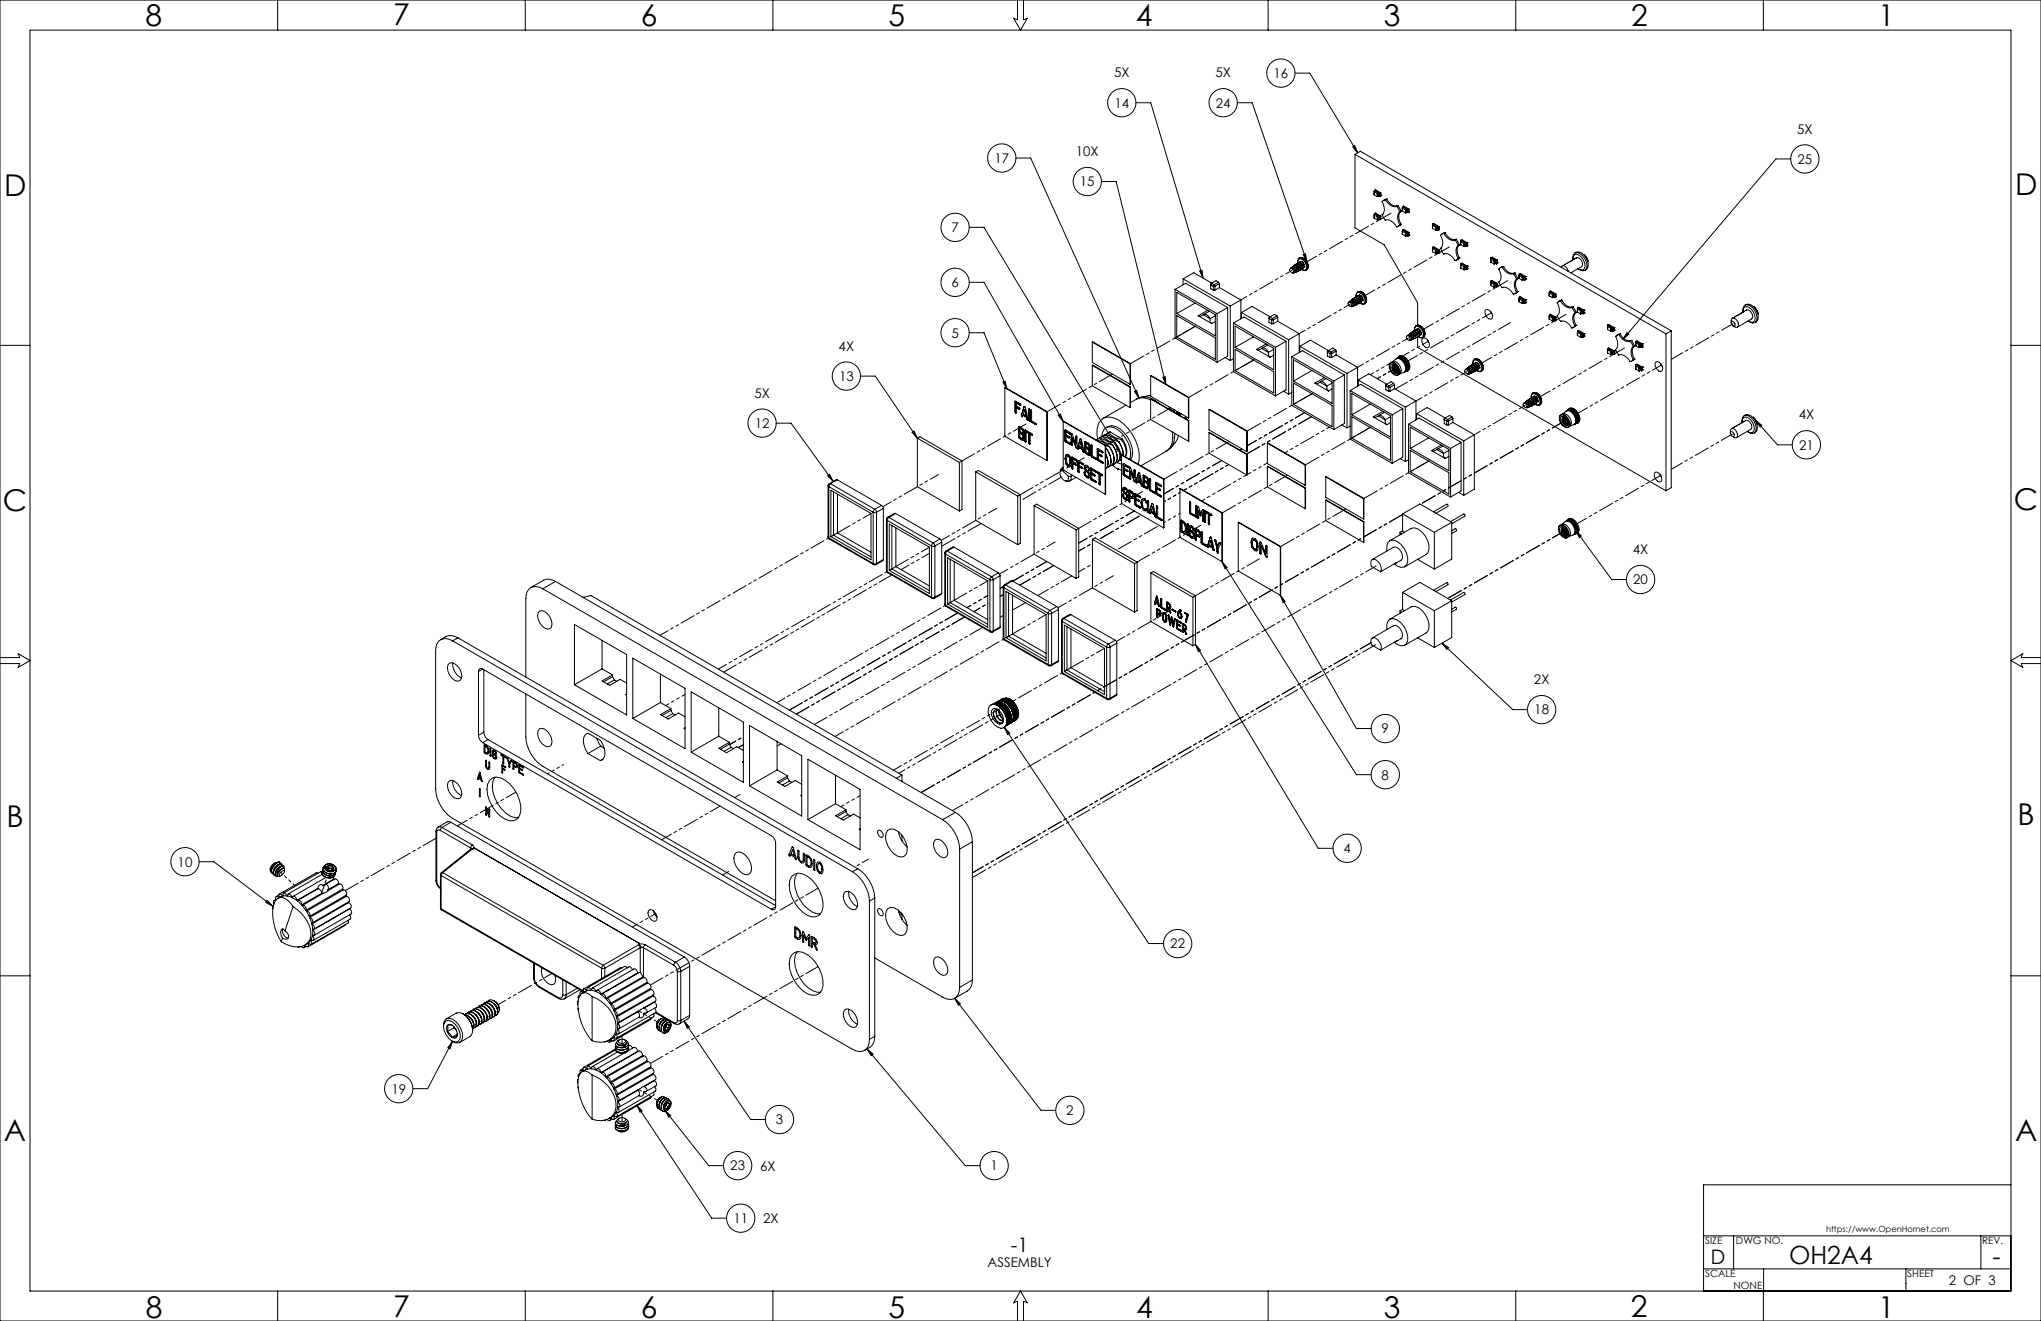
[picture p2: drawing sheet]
<svg xmlns="http://www.w3.org/2000/svg" width="864mm" height="559mm" viewBox="0 0 864 559" stroke-linecap="round" stroke-linejoin="round" font-family="sans-serif">
<defs><g id="words">
<g font-size="12.7">
<text x="61.6" y="10.9">8</text>
<text x="166.4" y="10.6">7</text>
<text x="271.1" y="10.9">6</text>
<text x="375.9" y="10.9">5</text>
<text x="480.7" y="10.9">4</text>
<text x="585.5" y="10.9">3</text>
<text x="690.2" y="11">2</text>
<text x="794.7" y="10.9">1</text>
<text x="1.8" y="83">D</text>
<text x="852.6" y="82.4">D</text>
<text x="852.2" y="215.7">C</text>
<text x="1.1" y="216.3">C</text>
<text x="2.7" y="349.7">B</text>
<text x="853.7" y="349.1">B</text>
<text x="1.6" y="482.7">A</text>
<text x="852.6" y="482.5">A</text>
<text x="61.7" y="557.6">8</text>
<text x="166.4" y="557.2">7</text>
<text x="271.2" y="557.6">6</text>
<text x="376" y="557.6">5</text>
<text x="480.7" y="557.6">4</text>
<text x="585.6" y="557.6">3</text>
<text x="690.1" y="557.2">2</text>
<text x="794.7" y="557.6">1</text>
</g>
<g font-size="10.6">
<text x="757" y="534.8">OH2A4</text>
<text x="843.1" y="535.3">-</text>
</g>
<g font-size="8.5">
<text x="427.7" y="529.8">-1</text>
<text x="723.9" y="534.7">D</text>
</g>
<g font-size="5.6">
<text x="471.4" y="32.7">5X</text>
<text x="514.3" y="32.7">5X</text>
<text x="538.9" y="33">16</text>
<text x="471.5" y="45.5">14</text>
<text x="514.4" y="45.5">24</text>
<text x="760.4" y="56.5">5X</text>
<text x="420.8" y="68.9">17</text>
<text x="455.2" y="66.1">10X</text>
<text x="760.6" y="69.3">25</text>
<text x="456.9" y="78.8">15</text>
<text x="402.6" y="98.2">7</text>
<text x="402.6" y="121.5">6</text>
<text x="402.6" y="142.8">5</text>
<text x="354.9" y="148.4">4X</text>
<text x="355" y="161.1">13</text>
<text x="319.2" y="168.3">5X</text>
<text x="761.1" y="177.4">4X</text>
<text x="319.3" y="181">12</text>
<text x="761.2" y="190.2">21</text>
<text x="690.9" y="234.4">4X</text>
<text x="691.1" y="247.2">20</text>
<text x="649.1" y="289.5">2X</text>
<text x="649.2" y="302.2">18</text>
<text x="584.6" y="310.2">9</text>
<text x="584.6" y="329.8">8</text>
<text x="568.5" y="360.9">4</text>
<text x="75.2" y="366.6">10</text>
<text x="495.2" y="401.2">22</text>
<text x="165.6" y="462.6">19</text>
<text x="451.2" y="471.7">2</text>
<text x="328.3" y="475.6">3</text>
<text x="309" y="495.1">23</text>
<text x="321.6" y="495.3">6X</text>
<text x="419.1" y="495.1">1</text>
<text x="310.3" y="517.4">11</text>
<text x="322.9" y="517.5">2X</text>
<text x="417.9" y="536">ASSEMBLY</text>
<text x="824.6" y="543.6">2 OF 3</text>
</g>
<g font-size="4.2">
<text x="721.5" y="526.2">SIZE</text>
<text x="734.5" y="526.2">DWG NO.</text>
<text x="838.7" y="526.1">REV.</text>
<text x="721.5" y="540.3">SCALE</text>
<text x="733.5" y="545.3">NONE</text>
<text x="807" y="540.3">SHEET</text>
</g>
<text font-size="3.5" x="772.7" y="521.2">https://www.OpenHornet.com</text>
</g></defs>
<g fill="none" stroke="#000" stroke-width=".42">
<path d="M0 0h863.6v558.8h-863.6zM12.7 12.7h838.2v533.4h-838.2zM117.5 0v12.7M222.2 0v12.7M327 0v12.7M430.5 0v8.4l-1.7-.7 3 5 2.9-5-1.6 .7v-8.4M536.6 0v12.7M641.4 0v12.7M746.1 0v12.7M548 30.9h6.2l20.3 33.7M480.6 43.5h6.3l22.2 74.2M523.5 43.5h6.3l23.2 67.2"/>
<path d="M429.9 66.9h6.2l45.8 101.5M466.1 76.8h6.2l21 85.9M572.3 62.1l.9-.5 1.3 3zM573.3 65.3v31.1l12.4 7.1 14.1 24.5v9.5M573.3 65.3l131.6 76M573.3 65.3l2.3-1.3 131.5 75.9M757.7 67.2h-6.2l-64.8 76.3M410.1 96.2h6.2l58.3 96.3M581.4 81.1v1.3M581.4 90.9v1.4M581.4 82.4l1.4 .7M581.4 81.1l1.4 .7"/>
<path d="M581.4 91v1.3M581.4 91l1.4 .7M581.4 92.3l1.4 .7M581.6 80.9h.1M581.6 90.4h.1M581.6 90.7h.1M581.6 90.3l.4-.2 2.2 1.3M581.6 80.5l.3 .2M581.6 80.5v.4M581.6 90.3v.4M581.6 90.4l.3 .2M581.6 90.7v.1"/>
<path d="M581.6 80.5l2.2 1.3M581.6 90.3l2.2 1.4M581.6 80.5l.4-.2 2.2 1.3M581.9 80.7l-.5 .4M581.9 90.6l-.5 .4M581.9 80.7l1.6 .9M581.9 90.6l1.6 .8M582.8 81.8h.2M582.8 83.1h.2M582.8 91.7h.2M582.8 93h.2M582.8 81.8v1.3"/>
<path d="M582.8 91.7v1.3M583 81.8v1.3M583 91.7v1.3M583.4 91.5l.4 .2M583.4 91.5h.1M583.4 91.5v1.2l.4 .2M583.4 81.6v1.3l.4 .2M583.4 81.6l.4 .2M583.4 81.6h.1M583.5 81.6l-.5 .2M583.5 81.6h.1M583.5 91.4v.1"/>
<path d="M583.5 92.7h.1M583.5 91.4l-.5 .3M583.5 92.7l-.5 .3M583.5 91.5l.3 .2M583.5 81.6l.3 .2M583.5 92.7l.3 .2M583.8 92l-.3 .1 .3 .5M583.8 82.2l-.3 .1 .3 .4M583.8 92h.1M583.8 92.6h.1M583.8 82.2h.1M583.8 82.7h.1"/>
<path d="M583.8 81.8h.1M583.8 82.1l-.3 .2 .3 .4M583.8 83.1h.1M583.8 92.9h.1M583.8 83.1l-.3-.2-.5 .2M583.8 81.8v.4M583.8 82.7v.4M583.8 91.7v.3M583.8 92.6v.3M584 82.1l.2 .4M584 91.9l.2 .5M584.2 82.8h.1"/>
<path d="M584.2 91.4h.1M584.2 91.4v.4l-.4 .2M584.2 81.6v.3l-.4 .3M584.2 81.6l-.4 .2M584.2 81.6h.1M584.2 91.4l-.4 .3M584.2 92.4h.1M584.2 82.5h.1M584.2 82.5v.3M584.2 92.4l-.4 .5M584.2 92.4l-.4 .2M584.2 82.5l-.4 .2"/>
<path d="M584.2 82.8l-.4 .3M584.8 90.8l1.3 2.4M584.8 90.8h.1M584.8 85.3a4.3 4.3 0 0 1 0 5.5M584.8 85.3h.1M586.1 84.5l-1.3 .8M586.1 84.5h.1M586.1 93.2h.1M586.2 84.5a4.2 4.2 0 0 0 4.7 2.7M586.2 93.2a4.4 4.4 0 0 1 4.7 2.7M586.7 84.2a4.4 4.4 0 0 0 4.7 2.8M586.7 84.2h.1"/>
<path d="M586.7 84.2l-1.3 .6M586.7 84.2l-.5 .3M590.9 87.3l1.4 2.3M590.9 95.9h.1M590.9 87.2v.1M591.4 87h.1M591.5 87l1.3 2.3M591.5 87l-.6 .3M592.3 89.6a4.3 4.3 0 0 0 0 5.5M592.3 95.1h.1M592.3 95.1l-1.4 .8M592.3 89.6h.1"/>
<path d="M592.8 89.3h.1M592.8 89.3a4.3 4.3 0 0 0 0 5.5M592.8 94.9l-1.1 .8M592.8 89.3l-.5 .3M592.8 94.8l-.5 .3M592.8 94.9l-.5 .2M592.8 94.8v.1M593.3 89.2l.1 .1M593.3 99.1h.1M593.3 87.9l.1 1.4M593.3 97.8l.1 1.3M593.4 87.9l1.3 .8"/>
<path d="M593.4 97.7l1.3 .9M593.4 89.3l1.3 .7M593.4 99.1l1.3 .8M593.5 97.3h.1M593.5 87.7h.1M593.5 97.2l2.2 1.3v.4M593.5 97.3l.3 .1M593.5 97.3l.3 .2M593.5 97.2v.4M593.5 87.4v.3M593.5 87.4l.3 .2M593.5 87.7v.1"/>
<path d="M593.5 87.4l2.2 1.3M593.5 87.4l.4-.3 2.2 1.3M593.5 97.2l.4-.2 2.2 1.3M593.8 87.6l-.4 .3M593.8 87.6l1.6 .9M593.8 97.4l-.4 .3M593.8 97.4l1.6 .9M594.7 88.7l.2 .1M594.7 90h.2M594.7 98.6h.2M594.7 99.9h.2M594.7 88.7v1.3"/>
<path d="M594.7 98.6v1.3M594.9 88.8v1.2M594.9 98.6v1.3M595.4 99.6h.1M595.4 98.4h.1M595.4 88.5h.1M595.4 88.5l-.5 .3M595.4 88.5v1.3M595.4 98.3v1.3l.3 .2M595.4 89.8l-.5 .2M595.4 98.3l-.5 .3M595.4 99.6l-.5 .3"/>
<path d="M595.4 98.4l.3 .2M595.4 88.5l.3 .2M595.4 89.7l.3 .3M595.4 89.8l.3 .2M595.7 98.9h.1M595.7 98.9l-.2 .1 .2 .5M595.7 99.5h.1M595.7 89h.1M595.7 89l-.2 .2 .2 .4M595.7 89.6h.1M595.7 88.7h.1M595.7 89l-.2 .1 .2 .5"/>
<path d="M595.7 90h.1M595.7 88.7v.3M595.7 89.6v.4M595.7 99.5v.3M596.1 99.2l-.2-.4 .3 .4M596.1 99.6h.1M596.1 98.3l-.4 .3M596.1 98.3h.1M596.1 88.5l-.4 .2M596.1 88.4l.1 .1M596.1 88.4v.1M596.1 89.7h.1"/>
<path d="M596.1 89.7l-.4 .3M596.1 99.6l-.4 .2M596.2 99.2h.1M596.2 89.4l-.3-.5 .2 .5M596.2 98.3l-.5 .3M596.2 98.3l-.5 .6M596.2 88.5l-.5 .5M596.2 89.4l-.5 .6M596.2 99.2l-.5 .6M596.2 99.2l-.5 .3M596.2 88.5l-.5 .2M596.2 89.4l-.5 .2"/>
<path d="M606.1 96.6v.1M606.1 95.3v1.4M606.1 95.4l1.3 .7M606.1 96.7l1.3 .7M606.2 95.1h.1M606.2 94.8l.4 .2M606.2 94.8v.3M606.2 94.8l2.3 1.3M606.2 94.8l.5-.3 2.2 1.3M606.6 95l-.5 .4M606.6 95l1.6 .8M607.4 96.1h.3"/>
<path d="M607.4 97.4h.3M607.4 96.1v1.3M607.7 96.1v1.3M608.2 95.9h.1M608.2 95.8v1.4M608.2 95.8l-.5 .3M608.2 97.2l-.5 .2M608.2 95.9l.3 .2M608.2 97.1l.3 .2M608.5 96.4l-.3 .2 .3 .4M608.5 96.4h.1M608.5 97h.1"/>
<path d="M608.5 96.1h.1M608.5 96.4l-.3 .1 .3 .5M608.5 97.3h.1M608.5 96.1v.3M608.5 97v.3M608.6 96.3l.3 .5-.4 .2M608.7 96.3l.2 .4M608.9 95.8v.4l-.4 .2M608.9 95.8h.1M608.9 96.7l-.4 .6M608.9 95.8l-.4 .3M608.9 96.7l-.4 .3"/>
<path d="M609.5 99.6a4.3 4.3 0 0 1 0 5.5M609.5 99.5v.1M610.9 98.7l-1.4 .8M610.9 98.7h.1M610.9 98.7a4.2 4.2 0 0 0 4.7 2.8M611.4 98.5a4.4 4.4 0 0 0 4.7 2.7M611.4 98.5h.1M611.4 98.5l-1.3 .5M611.4 98.5l-.5 .2M410.1 119.4h6.2l33.6 58.9M500.6 118l4.5-2.6 7.6 4.4M500.6 118l20 11.5"/>
<path d="M500.6 118v2.4M507.6 114.6l1-.3 .5 3.4zM512.7 119.8l-.4 .3v2l1.1 .6M512.7 119.8l-.4 .6 1.1 .7M512.7 119.8l1 .6M515.6 119.4l-1.9 1M515.6 119.4l.4 .6M515.6 119.4l-1.1-.7-1.8 1.1M516 120l-1.9 1.1M516 120v1.6M546.4 113.4a1 1 0 0 0-.7 1.3 1 1 0 0 0 1.5 .5M546.4 113.4l.2 .1"/>
<path d="M546.6 113.2l.2 .2M546.6 113.2l-.6 .3M546.6 113.2l-.2 .2M546.6 113.5l.7 1.5M546.7 113.3a1.22 1.22 0 0 1 1.2 1.5M546.8 113.4l.7 .7 .3 1M546.8 113.4l-.2 .1M546.9 115.4l.5 .1M547 115.4h-.1M547.1 112.9l-.8 .5M547.1 112.9l.3 .1M547.2 115.2l-.2 .1"/>
<path d="M547.3 115l.1 .3M547.3 112.7l-.8 .4M547.3 112.7l.4 .2M547.3 115l-.1 .2M547.3 112.7l-.2 .2M547.4 113l1.1 1.9M547.4 115.3v.2M547.6 112.8a1.17 1.17 0 0 1 1.1 1.5M547.7 112.9l.7 .7 .3 1.2M547.7 112.9l-.3 .1M547.8 114.9l.6 .2M547.8 115.1l-.4 .4"/>
<path d="M547.8 115.1l-.4 .2M547.9 112.2l-.8 .5M547.9 112.2l.5 .2M548 112.1l.5 .2M548 112.1l-.7 .4M548 112.1l-.1 .1M548.4 112.4l1.1 2M548.5 114.9l-.1 .2M548.5 111.7l-.2 .1M548.5 112.3a1.04 1.04 0 0 1 1 .4 1.04 1.04 0 0 1 .1 1.1M548.5 112.3l.8 .8 .3 1.3M548.5 112.3l-.1 .1"/>
<path d="M548.7 114.8l-.3 .3M548.7 114.8l-.2 .1M548.8 111.6l-.8 .5M548.8 111.6l.5 .2M548.9 111.5l.5 .3M548.9 111.5l-.1 .1M548.9 111.5l-.4 .2M549.1 111.1l.2-1.4 .4-.5a3.4 3.4 0 0 1 3 5.1l-.7 .2-1.4-.8M549.2 111.4a1.32 1.32 0 0 1 1.1-1.9 3.7 3.7 0 0 1 2.4 4.2l-1 .6-1.1-.5M549.3 111.8l1.1 2.1M549.4 111.8a1.23 1.23 0 0 1 1 1.5M549.4 111.8l.6 .6 .5 1.5"/>
<path d="M549.4 111.8h-.1M549.5 114.4l-.2 .3-.5-.1M549.6 111.1l-.8 .5M549.6 111.1l.6 .2M549.6 114.4l-.2 .3M549.6 114.4h-.1M549.7 109.2l.9-.2 .8 .3M549.7 111.1l.6 .2M549.7 111.1l-.5 .2M549.7 111.1h-.1M549.8 114.2h.4M550.2 111.3l1.1 2.1"/>
<path d="M550.2 110.7l-.2 .1M550.3 111.3a1.08 1.08 0 0 1 1 1.6M550.3 111.3l.6 .6 .5 1.5M550.3 111.3h-.1M550.4 113.9l-.2 .3M550.5 110.6l-.8 .5M550.5 110.6l.5 .2M550.5 109a3.8 3.8 0 0 1 2.8 4.8M550.5 113.9l-.2 .3M550.5 113.9h-.1M550.6 110.6l.5 .2M550.6 110.6h-.1"/>
<path d="M550.6 110.6l-.4 .1M551 110.8l1.1 2.1M551.1 110.8l.8 1.1 .2 1M551.1 110.8h-.1M551.2 113.7h.1M551.3 113.4l-.1 .3h-.5M551.4 113.4l-.2 .3M551.4 113.4h-.1M551.4 109.3a3.6 3.6 0 0 1 1.5 4.9l-.2 .1M551.4 107.7l1-.3 .6 3.3zM551.5 109.2a4 4 0 0 1 2 3.7M552.1 112.9l-.8 .2"/>
<path d="M606.1 106.4v.1M606.1 105.2v1.3M606.1 106.5l1.3 .7M606.2 104.6h.1M606.2 104.6v.4M606.2 104.6l.4 .2M606.2 105h.1M606.2 104.6l2.3 1.3M606.2 104.6l.5-.2 2.2 1.3M606.6 104.8l-.5 .4 1.3 .8M606.6 104.8l1.6 .9M607.4 106h.3"/>
<path d="M607.4 107.2h.3M607.4 106v1.2M607.7 106v1.2M608.2 105.7h.1M608.2 105.7l-.5 .3M608.2 105.7v1.3M608.2 107l-.5 .2M608.2 105.7l.3 .2M608.2 107l.3 .2M608.5 106.3l-.3 .1 .3 .5M608.5 106.3h.1M608.5 106.9h.1"/>
<path d="M608.5 105.9v.4M608.5 106.9v.3M608.6 106.2l.3 .4zM608.9 107h.1M608.9 105.7h.1M608.9 105.7v.3l-.4 .3M608.9 106.6h.1M608.9 105.7l-.4 .2M608.9 106.6v.3M608.9 106.6l-.4 .3M608.9 106.9l-.4 .3M609.5 105.1l1.4 2.3"/>
<path d="M609.5 105.1h.1M610.9 107.4a4.4 4.4 0 0 1 4.7 2.8M610.9 107.4h.1M615.6 101.5l1.4 2.4M615.6 110.2h.1M615.6 101.5h.1M616.1 101.2l-.5 .3M616.1 101.2h.1M616.2 101.2l1.3 2.4M616.2 101.2l-.6 .3M617 103.9a4.3 4.3 0 0 0 0 5.5M617 109.4h.1"/>
<path d="M617 109.4l-1.4 .8M617 103.9h.1M617.5 103.6h.1M617.5 103.6a4.4 4.4 0 0 0 0 5.5M617.5 109.1h.1M617.5 109.1l-1.1 .8M617.5 103.6l-.5 .3M617.5 109.1l-.5 .3M618 113.3l.1 .1M618 103.5h.1M618 102.2l.1 1.3M618 112l.1 1.4"/>
<path d="M618.1 112l1.3 .9M618.1 113.4l1.3 .7M618.1 103.5l1.3 .8M618.2 111.5h.1M618.2 111.9h.1M618.2 101.7h.1M618.2 102h.1M618.2 111.5l.3 .2M618.2 111.8v.1M618.2 101.6v.4M618.2 111.5v.4M618.2 101.7l.3 .1"/>
<path d="M618.2 102v.1M618.2 101.6l2.2 1.3M618.2 101.6l.4-.2 2.3 1.3M618.2 111.5l.4-.2 2.3 1.3M618.2 111.5l2.2 1.3M618.5 101.8l-.4 .5 1.3 .7M618.5 111.7l-.4 .3M618.5 111.7l1.6 .9M618.5 101.8l1.6 .9M619.4 112.9h.2M619.4 114.1h.2M619.4 103h.2"/>
<path d="M619.4 104.3h.2M619.4 103v1.3M619.4 112.9v1.2M619.6 103v1.3M619.6 112.9v1.2M620.1 112.6h.1M620.1 113.9h.1M620.1 102.8h.1M620.1 112.6l-.5 .3M620.1 113.9l-.5 .2M620.1 102.7l-.5 .3M620.1 102.7v1.3"/>
<path d="M620.1 112.6v1.3M620.1 104l-.5 .3M620.1 102.8l.3 .2M620.1 104l.3 .2M620.1 113.9l.3 .2M620.4 103.3h.1M620.4 103.3l-.3 .1 .3 .5M620.4 103.9h.1M620.4 113.1l-.3 .2 .3 .4M620.4 113.7h.1M620.4 104.2h.1M620.4 113.1l-.3 .1 .3 .5"/>
<path d="M620.4 102.9v.4M620.4 103.9v.3M620.4 112.8v.4M620.4 113.7v.4M620.6 113.1l.3 .4zM620.6 103.2l.3 .4zM620.9 102.7h.1M620.9 103.6h.1M620.9 112.6h.1M620.9 113.5h.1M620.9 113.8h.1M620.9 102.7l-.5 .3"/>
<path d="M620.9 102.7l-.5 .6M620.9 103.6v.4l-.5 .2M620.9 112.6l-.5 .6M620.9 113.5v.3M620.9 103.6l-.5 .3M620.9 112.6l-.5 .2-.3-.2M620.9 113.8l-.8 .1M620.9 113.5l-.5 .2M620.9 112.6l-.5 .2M620.9 113.8l-.5 .3M630.8 119.4v1.4M630.8 109.6v1.3"/>
<path d="M630.8 110.9l1.3 .8M630.8 119.5l1.3 .7M630.8 119.5v1.3M630.8 109.6l1.3 .8M630.9 109h.1M630.9 109.4h.1M630.9 118.9h.1M630.9 109l.5-.2 2.2 1.3M630.9 118.9l.4 .2M630.9 109l.4 .2M630.9 109v.4M630.9 118.9l.1 .4"/>
<path d="M630.9 109l2.3 1.3M630.9 118.9l2.3 1.3M630.9 118.9l.5-.3 2.2 1.3M631.3 119.1l-.5 .4M631.3 109.2l-.5 .4M631.3 119.1l1.5 .9M631.3 109.2l1.5 .9M632.1 110.4h.3M632.1 111.7h.3M632.1 110.4v1.3M632.4 110.4v1.3M632.8 120h.1"/>
<path d="M632.8 110.1h.1M632.8 120l-.4 .2M632.8 110.1l-.4 .3M632.8 110.1v1.3M632.8 120v1.2M632.8 111.4l-.4 .3M632.8 110.1l.4 .2M632.8 111.4l.4 .2M632.8 120l.4 .2M633.2 110.7l-.3 .1 .3 .5M633.2 110.7h.1M633.2 111.3h.1"/>
<path d="M633.2 111.6h.1M633.2 110.3v.4M633.2 111.3v.3M633.3 110.6l.3 .4M633.4 110.6l.2 .4M633.6 110.1h.1M633.6 110.1v.3l-.4 .3M633.6 119.9v.4l-.4 .2M633.6 119.9h.1M633.6 111h.1M633.6 110.1l-.4 .2M633.6 111l-.4 .6"/>
<path d="M633.6 111l-.4 .3M633.6 119.9l-.4 .3M634.2 113.8h.1M634.2 119.3l1.4 2.4M634.2 113.8a4.3 4.3 0 0 1 0 5.5M634.2 119.3h.1M635.6 113l-1.4 .8M635.6 113a4.4 4.4 0 0 0 4.7 2.8M635.6 113h.1M636.1 112.7a4.3 4.3 0 0 0 4.8 2.8M636.1 112.7h.1M636.1 112.7l-1.3 .6"/>
<path d="M636.1 112.7l-.5 .3M640.3 115.8h.1M640.3 115.8l1.4 2.3M640.9 115.5l1.3 2.3M640.9 115.5h.1M640.9 115.5l-.6 .3M641.7 118.1a4.3 4.3 0 0 0 0 5.5M641.7 118.1h.1M642.2 117.9a4.3 4.3 0 0 0 0 5.5M642.2 117.8l-.5 .3M642.2 117.8v.1M642.7 117.7l.1 .1"/>
<path d="M642.7 116.5l.1 1.3M642.8 117.8l1.3 .7M642.9 115.9h.1M642.9 115.9v.4M642.9 115.9l.3 .2M642.9 115.9l2.2 1.3M642.9 115.9l.4-.2 2.2 1.2M643.2 116.1l-.5 .4 1.4 .8M643.2 116.1l1.6 .9M644.1 117.3h.2M644.1 118.5h.2M644.1 117.3v1.2"/>
<path d="M644.3 117.3v1.2M644.8 118.3h.1M644.8 117h.1M644.8 117l-.5 .3M644.8 117v1.3M644.8 118.3l-.5 .2M644.8 117l.3 .2M644.8 118.3l.3 .2M645.1 117.5h.1M645.1 117.5l-.3 .2 .3 .4M645.1 118.1h.1M645.1 117.2v.3"/>
<path d="M645.1 118.1v.4M645.3 117.5l.2 .4zM645.5 117h.1M645.5 117.9h.1M645.5 118.3h.1M645.5 116.9l-.4 .3M645.5 116.9l-.4 .6M645.5 117.9v.3M645.5 117.9l-.4 .2M645.5 118.2l-.4 .3M660.6 113.1l.4-.6a2.53 2.53 0 0 1 2.6 2.3M661 112.5l6-3.5a2.5 2.5 0 0 1 2.2 3.8l-4.5 2.6"/>
<path d="M661.8 112.3h-.1M662.4 111.9h-.1M663 111.5h.1M663.7 111.1l-.1 .1M664.4 110.8h-.1M665 110.4l-.1 .1M665.5 109.9l.2-1.5 .6-.7a3.2 3.2 0 0 1 3.6 2.2 3.2 3.2 0 0 1 0 4.2l-.8 .2-1.4-.6M665.6 109.9a2.12 2.12 0 0 1 1.7-3.1 5.8 5.8 0 0 1 4 6.8 2.12 2.12 0 0 1-3.5 0M665.6 110v.1M666.3 109.6l-.1 .1M666.4 107a2.59 2.59 0 0 1 3.8 .8 5.7 5.7 0 0 1 1.6 5.5l-1.2 1.1M666.9 109.3h-.1"/>
<path d="M670.2 107.6l1.2 1.4 .6 1.7-.6-1.7zM497.2 122.4v20.5l17.8 10.3M497.2 122.4l17.8 10.3M497.2 122.4l4.5-2.6 17.8 10.3M497.9 123.7l16.3 9.4v9l-16.3-9.4zM497.9 133.5l16.3 9.4v9.1l-16.3-9.4zM505.7 128.2l-7.8 4.5M505.7 138l-7.8 4.6M507 133.6l5.7 3.3M509.1 133.1l-1.3 .6-.8-.1M509.1 133.1a2.2 2.2 0 0 1 2.9 1.7M509.1 133.1l2.9 1.7"/>
<path d="M511 131.2l-4 2.4M511.7 131.6l-2.4 1.4M512 134.8l.2 1.5 .5 .6M513.4 121.1h.7M513.4 122.7h.7M513.4 121.1v1.6M513.7 120.4l-.3 .7M513.7 120.4l.4 .7M514.1 121.1v1.6M514.2 136l-1.5 .9M514.2 133.5l-2.2 1.3M515 132.7v20.5"/>
<path d="M516 121.6l9 5.3M516 121.6l-1.9 1.1M519.5 130.1v20.5l-4.5 2.6M519.5 130.1l-4.5 2.6M520.6 129.5v23M521.9 136.7v20.5l17.8 10.3M521.9 136.7l17.8 10.2M521.9 136.7l4.5-2.6 17.8 10.3M522.6 137.9l16.3 9.5v9l-16.3-9.5zM525 126.9l-4.4 2.6M525 126.9v8M525.3 132.2l20 11.5"/>
<path d="M525.3 132.2l4.5-2.6 7.6 4.4M525.3 132.2v2.5M537.4 134.1l-.4 .2v2.1l1.1 .6M537.4 134.1l-.4 .6 1.1 .6M537.4 134.1l1 .6M538.1 137h.7M538.1 135.3h.7M538.1 135.3v1.7M538.4 134.7l-.3 .6M538.4 134.7l.4 .6M538.8 135.3v1.7M540.3 133.6l-1.9 1.1"/>
<path d="M540.3 133.6l.4 .6M540.3 133.6l-1.1-.6-1.8 1.1M540.7 135.9l9 5.2M540.7 135.9l-1.9 1.1M540.7 134.2l-1.9 1.1M540.7 134.2v1.7M571.1 127.6a1 1 0 0 0-.7 1.4 1 1 0 0 0 1.5 .5M571.1 127.6l.2 .2M571.3 129.4l.8 .2M571.3 127.5l.2 .1M571.3 127.5l-.6 .3M571.3 127.5l-.2 .1"/>
<path d="M571.3 127.8l.7 1.5M571.4 127.6a1.2 1.2 0 0 1 1.2 1.5M571.5 127.6l.7 .7 .3 1.1M571.5 127.6l-.2 .2M571.6 127.1l-.4 .3M571.7 127.1l-.7 .6M571.7 127.1l.4 .2M571.9 129.5l-.3 .1M572 129.3l.1 .3M572 126.9l-.4 .2M572 126.9l.4 .2M572 129.3l-.1 .2"/>
<path d="M572 126.9l-.3 .2M572.1 127.3l1.1 1.8M572.3 127a1.19 1.19 0 0 1 1.1 1.6M572.4 127.1l.7 .7 .3 1.2M572.4 127.1l-.3 .2M572.5 129.4l-.4 .3M572.5 129.4l-.4 .2M572.6 126.4l-.8 .6M572.6 126.4l.5 .2M572.7 126.3l.5 .2M572.7 126.3l-.7 .5M572.7 126.3l-.1 .1"/>
<path d="M573.1 126.6l1.1 2.1M573.2 129.1l-.6 .2M573.2 125.9l-.2 .1M573.2 126.5a1.11 1.11 0 0 1 1.1 1.6M573.2 126.5l.8 .8 .3 1.3M573.2 126.5l-.1 .1M573.4 129l-.3 .3M573.4 129l-.2 .1M573.5 125.9l-.8 .5M573.5 125.9l.5 .2M573.5 128.9l.5 .1M573.5 125.8l.6 .2"/>
<path d="M573.5 125.8v.1M573.5 125.8l-.3 .1M573.8 125.3l.2-1.3 .4-.5a3.4 3.4 0 0 1 3 5.1l-.7 .1-1.4-.7M573.9 125.6a1.32 1.32 0 0 1 1.1-1.9 3.7 3.7 0 0 1 2.4 4.3 1.31 1.31 0 0 1-2.1 .1M574 126.1l1.1 2.1M574.1 126a1.25 1.25 0 0 1 1 1.6M574.1 126l.6 .6 .5 1.5M574.1 126l-.1 .1M574.2 128.7l-.2 .3M574.3 125.4l-.8 .5M574.3 125.4l.6 .2M574.3 128.6l-.2 .3"/>
<path d="M574.3 128.6l-.1 .1M574.4 123.5a2.81 2.81 0 0 1 3.6 2.6 1.8 1.8 0 0 1-.6 2.5M574.4 125.3l.6 .3M574.4 125.3l-.5 .3M574.4 125.3l-.1 .1M574.9 125.6l1 2.1M575 125.6a1.11 1.11 0 0 1 1 1.5M575 125.6l.6 .6 .5 1.4M575 125.6h-.1M575.1 128.4h-.1M575.1 128.2l-.2 .3-.4-.1M575.2 124.9l-.8 .4"/>
<path d="M575.2 124.9l.5 .2M575.2 123.2a3.8 3.8 0 0 1 2.8 4.9M575.2 128.1l-.1 .3M575.2 128.1l-.1 .1M575.3 124.8l.5 .3M575.3 124.8l-.6 .3M575.3 124.8l-.1 .1M575.7 125.1l1.1 2M575.8 125.1l.6 .6 .4 1.4M575.8 125.1h-.1M575.9 127.7v.3l-.6-.1M576.1 127.6l-.2 .4"/>
<path d="M576.1 127.6l-.2 .1M576.2 123.5a4 4 0 0 1 2 3.6M576.8 127.1l-.8 .2M598.5 139.6l.2-1.3 .4-.5a3.4 3.4 0 0 1 3 5l-.7 .2-1.4-.7 1.1 .5 .6-.1a3.1 3.1 0 0 0-2.6-4.6l-.5 .5v1.3M598.8 139.7l-.2 .1M599 139.6l-.7 .5M599 139.6l.5 .3M599.1 137.8l.2-.2a3.4 3.4 0 0 1 3 5.1l-.2 .1M599.1 139.6l.6 .2M599.1 139.6h-.1M599.1 139.6l-.3 .1M599.5 139.9l1.1 2.1"/>
<path d="M599.7 139.8a1.11 1.11 0 0 1 1 1.6M599.7 139.8l.9 1.3 .1 .8M599.7 139.8l-.2 .1M599.9 139.1l-.8 .5M599.9 139.1l.5 .3M599.9 137.5a3.7 3.7 0 0 1 2.8 4.8M600 139.1l.5 .2M600 139.1l-.6 .2M600 139.1h-.1M600.4 139.4l1.1 2M600.5 139.3l.6 .7 .4 1.4M600.5 139.3l-.1 .1"/>
<path d="M600.9 137.7a4 4 0 0 1 2 3.7M628.8 131a2.66 2.66 0 0 1 2.3 3.9 2.65 2.65 0 0 1-2.3-3.9zM630.8 131.9l.5 .9M630.8 120.8l1.3 .7M632.1 120.2h.3M632.1 121.5h.3M632.1 120.2v1.3M632.4 120.2v1.3M632.8 121.2h.1M632.8 121.2l-.4 .3M632.8 121.2l.4 .2M633.2 120.5l-.3 .1 .3 .5"/>
<path d="M633.2 120.5h.1M633.2 121.1h.1M633.2 120.2v.3M633.2 121.1v.4M633.3 120.4l.3 .5M633.4 120.4l.2 .5M633.6 121.2h.1M633.6 120.9h.1M633.6 120.9v.3M633.6 120.9l-.4 .2M633.6 121.2l-.4 .2M635.6 121.7a4.3 4.3 0 0 1 4.7 2.8l1.4-.9"/>
<path d="M635.6 121.7h.1M641.7 123.6h.1M642.2 123.4h.1M642.2 123.4l-1.1 .8M642.2 123.4l-.5 .2M642.7 127.6h.1M642.7 126.3l.1 1.3M642.8 126.3l1.3 .8M642.8 127.6l1.3 .8M642.9 125.8h.1M642.9 126.1h.1M642.9 125.8l.3 .2"/>
<path d="M642.9 126.1v.1M642.9 125.8v.3M642.9 125.8l2.2 1.2M642.9 125.8l.4-.3 2.2 1.3M643.2 125.9l-.4 .4M643.2 125.9l1.6 1M644.1 127.1h.2M644.1 128.4h.2M644.1 127.1v1.3M644.3 127.1v1.3M644.8 126.9h.1M644.8 128.1h.1"/>
<path d="M644.8 126.9v1.2M644.8 126.9l-.5 .2M644.8 128.1l-.5 .3M644.8 126.9l.3 .2M644.8 128.1l.3 .2M645.1 127.4h.1M645.1 127.4l-.3 .2 .3 .4M645.1 128h.1M645.1 127.4l-.3 .1 .3 .5M645.1 128.3h.1M645.1 127v.4M645.1 128v.3"/>
<path d="M645.3 127.3l.2 .4zM645.5 126.8h.1M645.5 127.7h.1M645.5 128.1h.1M645.5 126.8l-.4 .6M645.5 127.7v.4M645.5 126.8l-.4 .3M645.5 127.7l-.4 .3M645.5 128.1l-.4 .2M655.5 125.2h.1M655.5 135h.1M655.5 123.8v1.4"/>
<path d="M655.5 133.7v1.3M655.5 133.7l.5-.4 1.5 .9M655.5 123.9l1.3 .7M655.5 125.2l1.3 .7M655.5 133.7l1.3 .8M655.5 135l1.3 .7M655.6 133.1h.1M655.6 133.5h.1M655.6 123.3h.1M655.6 133.1l.4 .2M655.6 123.3v.3M655.6 133.1v.4"/>
<path d="M655.6 123.3l.4 .2M655.6 123.6l.1 .1M655.6 123.3l2.3 1.3M655.6 123.6h.1M655.6 123.3l.5-.3 2.2 1.3M655.6 133.1l2.3 1.3M655.6 133.1l.5-.2 2.2 1.3M656 123.5l-.5 .4M656 123.5l1.5 .9M656.8 124.6h.2M656.8 125.9h.2M656.8 134.5h.2"/>
<path d="M656.8 135.7h.2M656.8 124.6v1.3M656.8 134.5v1.2M657 124.6v1.3M657 134.5v1.2M657.5 134.2h.1M657.5 135.5h.1M657.5 124.4h.1M657.5 124.4l-.5 .2M657.5 124.4v1.3M657.5 134.2v1.3M657.5 125.7l-.5 .2"/>
<path d="M657.5 134.2l-.5 .3M657.5 135.5l-.5 .2M657.5 124.4l.4 .2M657.5 125.6l.4 .3M657.5 134.2l.4 .2M657.5 135.5l.4 .2M657.9 124.9h.1M657.9 124.9l-.3 .2 .3 .4M657.9 125.5h.1M657.9 134.8h.1M657.9 134.8l-.3 .1 .3 .5M657.9 135.4h.1"/>
<path d="M657.9 124.9l-.3 .1 .3 .5M657.9 135.7h.1M657.9 124.6v.3M657.9 125.5v.4M657.9 134.4v.4M657.9 135.4v.3M658.1 124.8l.2 .5zM658.1 134.7l.2 .4zM658.3 134.2h.1M658.3 135.5h.1M658.3 124.4h.1M658.3 124.3v.4l-.4 .2"/>
<path d="M658.3 124.3l-.4 .3M658.3 135.5l-.4 .2M658.3 125.3h.1M658.3 135.1h.1M658.3 124.4l-.4 .2M658.3 125.3l-.4 .6M658.3 134.2l-.4 .6M658.3 135.1l-.4 .6M658.3 125.3l-.4 .2M658.3 125.6l-.4 .2M658.3 134.2l-.4 .2M658.3 135.1l-.4 .3"/>
<path d="M658.9 128.1h.1M658.9 133.6l1.4 2.3M658.9 128.1a4.3 4.3 0 0 1 0 5.5M658.9 133.6h.1M660.3 127.2l-1.4 .9M660.3 127.3a4.4 4.4 0 0 0 4.7 2.7M660.3 135.9a4.3 4.3 0 0 1 4.7 2.8M660.3 135.9h.1M660.3 127.2v.1M660.8 127a4.3 4.3 0 0 0 4.8 2.7M660.8 127h.1M660.8 127l-1.3 .5"/>
<path d="M660.8 127l-.5 .3M665 130h.1M665 130l1.4 2.4M665 138.7h.1M665.6 129.8l1.3 2.3M665.6 129.8l-.6 .2M665.6 129.7l-.6 .3M665.6 129.7v.1M666.4 132.4h.1M666.4 132.4a4.3 4.3 0 0 0 0 5.5M666.4 137.9l-1.4 .8M666.4 137.9h.1"/>
<path d="M666.9 132.1a4.3 4.3 0 0 0 0 5.5M666.9 137.6h.1M666.9 137.6l-1.1 .8M666.9 132.1l-.5 .3M666.9 132.1h.1M666.9 137.6l-.5 .3M667.4 130.7l.1 1.3M667.5 130.8l.4-.4 1.6 .9M667.5 130.8v1.2M667.5 130.8l1.3 .7M667.5 132l1.3 .8M667.6 130.2h.1"/>
<path d="M667.6 130.5h.1M667.6 130.2l.3 .2M667.6 130.2v.3M667.6 130.2l2.2 1.2M667.6 130.2l.4-.3 2.2 1.3M668.8 131.5h.2M668.8 132.8h.2M668.8 131.5v1.3M669 131.5v1.3M669.5 131.3h.1M669.5 132.5h.1M669.5 131.3l-.5 .2"/>
<path d="M669.5 132.5l-.5 .3M669.5 131.3l.3 .2M669.5 132.5l.3 .2M669.5 131.3v1.2M669.8 131.8l-.3 .2 .3 .4M669.8 132.4h.1M669.8 131.8h-.2l.2 .6M669.8 131.4v.4M669.8 132.4v.4M670 131.7l.2 .5M670.2 131.2h.1M670.2 132.2h.1"/>
<path d="M670.2 132.5h.1M670.2 131.2l-.4 .3M670.2 131.2l-.4 .6M670.2 132.2l-.4 .6M670.2 132.2l-.4 .2M680.2 139.4h.1M680.2 138.1v1.3M680.2 138l1.3 .9M680.2 139.4l1.3 .8M680.3 137.5h.1M680.3 137.5v.4M680.3 137.5l.4 .3"/>
<path d="M680.3 137.5l.3 .3M680.3 137.5l2.3 1.3M680.3 137.5l.5-.2 2.2 1.3M680.7 137.7l-.5 .3M680.7 137.7l1.5 .9M681.5 138.9h.2M681.5 138.9v1.3M681.7 138.9v1.3M682.2 138.6h.1M682.2 139.9h.1M682.2 138.6l-.5 .3M682.2 139.9l-.5 .3"/>
<path d="M682.2 139.9l.4 .2M682.2 138.6v1.3M682.6 139.2l-.3 .1 .3 .5M682.6 139.8h.1M682.6 138.8v.4M682.6 139.8v.3M682.7 139.1l.3 .4zM683 138.6h.1M683 139.5h.1M683 139.9h.1M683 138.6l-.4 .3-.4-.3M683 138.6l-.4 .6"/>
<path d="M683 139.5v.3M683 139.5l-.4 .3M683 139.8l-.4 .3M683 138.6l-.4 .2M707.1 139.9v66.4l-2.2 1.3M707.1 139.9l-2.2 1.4M732.5 136.5l.1-1.5 .4-.4a2.5 2.5 0 0 1 2.2 3.8l-.6 .1-1.3-.6M732.8 135.9a1.36 1.36 0 0 1 1.1 2 1.36 1.36 0 0 1-1.1-2zM733 134.6l6-3.5a2.52 2.52 0 0 1 2.2 3.8l-6 3.5M733.7 134.3v.1M734.4 134h-.1M735 133.6l-.1 .1"/>
<path d="M735.7 133.2l-.1 .1M736.3 132.9h-.1M737 132.5h-.1M737.5 132l.2-1.5 .5-.6a3.2 3.2 0 0 1 3.7 2.1 3.2 3.2 0 0 1 0 4.2l-.9 .2-1.3-.6M737.6 131.9l.1-2 .6-.8a3.8 3.8 0 0 1 4.3 2.5 3.7 3.7 0 0 1 0 4.9l-1 .2-1.9-1M737.6 132.1l-.1 .1M738.2 131.8h.1M738.4 129.1l.5-.3a3.7 3.7 0 0 1 4.2 2.5 3.5 3.5 0 0 1-.5 5.2M738.9 131.4h-.1M742.2 129.7l1.1 1.4 .7 1.7-.7-1.6zM0 146.1h12.7M364.1 159.1h6.2l17.9 26.2"/>
<path d="M410.1 140.8h6.2l9.8 23.7M462.2 144.7v8.6l16 9.3M462.2 154.6v8.6l16 9.2M462.2 154.6l16.1 9.1M462.2 154.6l16 9.2M462.2 144.7l16 9.2M462.2 144.7l16.1 9.1M478.2 153.9v8.7M478.3 153.8l-.1 .1M478.3 153.8l-.1 8.8M486.9 159v8.6l15.9 9.2M486.9 159l15.9 9.2"/>
<path d="M486.9 159l16.1 9.1M492 159.6l1-.3 .3 3.4zM518.4 151.2l2.2 1.3M521.9 151.7l-1.3 .8M522.6 147.8l16.3 9.4v9l-16.3-9.4zM530.4 142.5l-7.8 4.4M530.4 152.3l-7.8 4.5M531.7 147.8l5.7 3.3M533.8 147.4l-.9 .5-1.2-.1M533.8 147.4a2.21 2.21 0 0 1 2.9 1.7M533.8 147.4l2.9 1.7M535.7 145.5l-4 2.3"/>
<path d="M536.4 145.9l-2.4 1.4M536.7 149.1l.2 1.5 .5 .5M538.9 150.2l-1.5 .9M538.9 147.8l-2.2 1.3M539.7 146.9v20.6M544.2 144.4v20.5l-4.5 2.6M544.2 144.4l-4.5 2.5M545.3 143.7v23.1M546.6 150.9v20.6l17.8 10.2M546.6 150.9l17.8 10.3M546.6 150.9l4.5-2.6 17.8 10.3M547.3 152.2l16.3 9.4v9l-16.3-9.4z"/>
<path d="M549.7 141.1l-4.4 2.6M549.7 141.1v8M550 146.5l4.5-2.6 7.6 4.4M550 146.5l19.9 11.5M550 146.5v2.5M555.1 156.7l-7.8 4.5M560.4 159.7l-4 2.4M562 148.3l-.3 .3v2l1.1 .6M562 148.3l-.3 .7 1.1 .6M562 148.3l1.1 .7M562.8 151.2h.7M562.8 149.6h.7"/>
<path d="M562.8 149.6v1.6M563.1 149l-.3 .6M563.1 149l.4 .6M563.5 149.6v1.6M565 147.9l-1.1-.7-1.9 1.1M565 147.9l-1.9 1.1M565 147.9l.4 .6M565.4 150.1l9 5.3M565.4 150.1l-1.9 1.1M565.4 148.5l-1.9 1.1M565.4 148.5v1.6M568.9 158.6v20.5l-4.5 2.6"/>
<path d="M568.9 158.6l-4.5 2.6M569.9 158v23M574.4 155.4l-4.5 2.6M574.4 155.4v8M587.9 154l.6-.8a3.7 3.7 0 0 1 3.6 4.9l-.5 .6-.9 .1M588.4 153.5a3.4 3.4 0 0 1 3 5.1 3.4 3.4 0 0 1-3-5.1zM588.7 154.1a2.68 2.68 0 0 1 2.3 4 2.68 2.68 0 0 1-2.3-4zM589 155.4l.8 1.7 .9 .7h.6M589.1 153.1a2.84 2.84 0 0 1 3.6 2.7 1.83 1.83 0 0 1-.6 2.5M589.2 153l1.4-1.2a3.2 3.2 0 0 1 4 3v2.1l-.5 .6-1.9 .7M589.7 155.3l.7 1.4 .9 .7M589.8 154.2a2.03 2.03 0 0 0 1.5 3l.2-.5-1-1.1-.2-1.1"/>
<path d="M589.8 154.3a2.15 2.15 0 0 0 1.5 2.9M590 154.2l-.3-.1 .3 .2M590 154.3h-.4a2.09 2.09 0 0 0 1.2 3.5l.6-.4 .1-.6M590.2 154.3l.3 1.7 1 .8M591.2 151.4h.1M591.2 151.4l.2 .1M591.2 151.5h.1M591.3 151.4l.7-.7a3.2 3.2 0 0 1 3.6 2.1 3.2 3.2 0 0 1 0 4.2l-1 .2M591.3 151.5l-.5 .3M591.4 151.5h-.2M591.4 151.4l.1 .1M591.4 151.4l-.1 .1"/>
<path d="M591.5 151.5h-.2M591.5 151.3l-.1 .1M591.5 151.3l.2 .1M591.5 151.3h.3M591.5 151.4v.1M591.5 151.4h.2M591.5 151.4h.1M591.6 151.2l.2 .1M591.6 151.2h.2M591.6 151.2l-.1 .1M591.6 151.4l-.1 .1M591.7 151.2h.1"/>
<path d="M591.7 151.2h.2M591.7 151.4h.1M591.7 151.3l-.1 .1M591.8 151.4h-.2M591.8 151.4h.2M591.8 151.2l-.1 .2M591.8 151.2l.2 .1M591.8 151.2h.3M591.8 151.2l-.1 .1M591.8 151.1h.1M591.9 151.3l-.1 .1M591.9 151.3h.1"/>
<path d="M591.9 151.3l.1 .1M591.9 151.1l-.1 .1M591.9 151.1l.2 .1M592 150.7l.2-.1a3.2 3.2 0 0 1 3.6 2 3 3 0 0 1-.2 4.4M592 151.4h.1M592 151l.2 .1h-.3M592 151h.3M592 151l-.1 .1M592.1 150.9l.2 .1M592.1 151.4h.1M592.1 151.4h-.1M592.1 150.9l-.1 .1"/>
<path d="M592.1 151.4l.3 .1M592.1 151.2l-.1 .1M592.2 151.2l-.1 .2M592.2 151.2l.2 .2M592.2 151.2l-.2 .1M592.2 151.4h-.1M592.2 151.1l-.2 .2M592.2 151.1l.3 .1M592.2 151.1l-.1 .1M592.2 151.1h.4M592.2 151l-.1 .2M592.2 151.4l.2 .1"/>
<path d="M592.3 150.9l-.2 .3M592.3 150.9l.3 .2M592.3 150.9l-.1 .1M592.3 150.9h.3M592.4 151.5l.1 .1M592.4 151.4h-.2M592.4 151.4v.1M592.5 151.5h-.1M592.5 151.5v.1M592.5 151.2h-.3M592.5 151.2l-.1 .2M592.5 151.6l.3 .1"/>
<path d="M592.6 151.3l-.1 .2M592.6 151.3l.2 .3M592.6 151.3l-.2 .1M592.6 151.1l-.2 .3M592.6 151.1l.3 .2M592.6 151.1l-.1 .1M592.6 150.9l-.3 .1M592.6 150.9l-.1 .3M592.7 151.6h-.2M592.7 151.6h.1M592.7 151.6l.1 .1M592.7 150.9l-.2 .3"/>
<path d="M592.7 150.9l.2 .2M592.7 150.9l-.1 .2M592.7 150.9h.3M592.8 151.7l.1 .1M592.8 150.8l-.2 .3M592.8 150.8l.2 .1M592.8 150.8l-.2 .1M592.8 151.7h.1M592.8 151.6v.1M592.9 151.3h-.3M592.9 151.3l-.1 .3M592.9 151.1h-.3"/>
<path d="M592.9 151.1v.2M592.9 151.8l.3 .1M592.9 151.8h.2M592.9 151.8h1.2M593 150.9l-.1 .2M593 151.5l-.2 .2M593 151.5l.2 .3M593 151.5l-.2 .1M593.1 151.3l-.3 .3M593.1 151.3l.2 .2M593.1 151.3h-.2M593.1 151.8l.1 .1"/>
<path d="M593.1 151l-.2 .3M593.1 151l.2 .2M593.1 151l-.2 .1M593.1 151h.3M593.2 151.9l.1 .1M593.2 150.8l-.3 .3M593.2 150.8l.2 .2M593.2 150.8l-.2 .1M593.2 151.8h.2M593.2 151.8h-.1M593.2 151.8v.1M593.3 151.5h.2"/>
<path d="M593.3 151.5h-.3M593.3 152h.1M593.3 151.5l-.1 .3M593.3 151.5l-.5 .1M593.3 151.5h.8M593.3 151.2h.2M593.3 151.2l-.2 .1M593.3 151.2v.3M593.3 152l.2 .3M593.3 152l.2 .1M593.3 152l.3 .1M593.4 151l-.1 .2"/>
<path d="M593.4 151.8l-.1 .2M593.4 151.8l.2 .3M593.5 151.5l-.3 .3M593.5 151.5l.2 .3M593.5 152.1v.2M593.5 151.2l-.2 .3M593.5 151.2l.2 .3M593.5 152.3l.2 .1M593.5 151l-.2 .2M593.5 151l.3 .2M593.5 151h-.1M593.5 152.3h.2"/>
<path d="M593.6 152.1l.2 .1M593.6 152.1h-.1M593.6 152.1l-.1 .2M593.6 152.1h.4M593.7 151.8h.2M593.7 151.8h-.3M593.7 152.3v.1M593.7 151.8l-.1 .3M593.7 152.4l.2 .2M593.7 152.4l.1 .1M593.7 151.5h.2M593.7 151.5h-.2"/>
<path d="M593.7 152.4h.3M593.7 151.5v.3M593.8 151.2h-.3M593.8 151.2h.2M593.8 151.2l-.1 .3M593.8 151.2h-.5M593.8 152.2l-.1 .1M593.8 152.2l.2 .2M593.8 152.5l.1 .1M593.9 151.8l-.3 .3M593.9 151.8l.1 .3M593.9 152.6l.2 .2"/>
<path d="M593.9 151.5l-.2 .3M593.9 151.5l.2 .3M593.9 152.6l.1 .1M594 152.4l.2 .2M594 152.4l-.2 .1M594 151.2l-.3 .3M594 151.2l.1 .3M594 152.4l.8 .2M594 152.4l-.1 .2M594 152.7l.1 .1M594 152.1l-.2 .1M594 152.1l.3 .1"/>
<path d="M594 152.1v.3M594 152.1l.5 .1M594.1 152.8l.2 .3M594.1 152.8l.1 .1M594.1 152.8l.2 .1M594.1 151.8h-.2M594.1 151.8l.2 .1M594.1 151.8l-.1 .3M594.1 151.8h.4M594.1 151.5h-.2M594.1 151.5l.3 .1M594.1 151.5v.3"/>
<path d="M594.2 152.6l-.2 .1M594.2 152.6l.1 .3M594.2 152.9l.1 .2M594.3 153.1l.1 .2M594.3 152.2l-.3 .2M594.3 152.2l.1 .3M594.3 153.1l.1 .1M594.3 152.9l.2 .2M594.3 152.9h-.1M594.3 151.9l-.3 .2M594.3 151.9l.2 .3M594.3 152.9v.2"/>
<path d="M594.3 152.9l.4 .1M594.4 157.3h.1M594.4 153.2v.1M594.4 153.3l.1 .3M594.4 153.3l.1 .1M594.4 152.5l-.2 .1M594.4 152.5l.2 .2M594.4 151.6l-.3 .2M594.4 151.6l.1 .2M594.4 153.3l.2 .1M594.4 157.2h.1M594.5 152.2h-.2"/>
<path d="M594.5 152.2l.2 .1M594.5 152.2h.4M594.5 153.4v.2M594.5 153.6l.1 .2M594.5 157.1v.1M594.5 153.1l-.1 .1M594.5 153.1l.1 .3M594.5 151.8l-.2 .1M594.5 151.8l.3 .1M594.5 153.6l.1 .1M594.5 151.8l-.2 1.1M594.5 157.1h.1"/>
<path d="M594.6 153.4l.2 .2M594.6 153.4h-.1M594.6 157.1l-.1 .1M594.6 157.1l-.1 .2M594.6 157.2h.1M594.6 153.4l-.1 .2M594.6 153.4l.8 .2M594.6 153.8l.2 .3M594.6 157l-.1 .1M594.6 153.8l.2 .1M594.6 152.7l-.3 .2M594.6 152.7l.1 .3"/>
<path d="M594.6 157.1h.2M594.6 153.7v.1M594.6 157v.1M594.6 153.8h.3M594.6 157h.2M594.7 153l-.2 .1M594.7 153l.3 .1M594.7 152.3l-.3 .2M594.7 152.3l.1 .3M594.7 153l.4 .1M594.8 154.1l.1 .2M594.8 156.9l-.2 .1"/>
<path d="M594.8 151.9l-.3 .3M594.8 156.9v.1M594.8 151.9l.1 .3M594.8 154.1l.1 .1M594.8 153.9v.2M594.8 156.9h.1M594.8 153.6l-.2 .1M594.8 153.6l.1 .2M594.8 152.6l-.2 .1M594.8 152.6l.2 .2M594.8 152.6l-.2 .8M594.8 152.6l.4 .1"/>
<path d="M594.9 154.3l.1 .3M594.9 156.8l-.1 .1M594.9 154.3l.1 .1M594.9 156.8h.2M594.9 154.2v.1M594.9 156.8h.1M594.9 154.3h.2M594.9 157.1h.1M594.9 153.8l.2 .3M594.9 153.8l-.1 .1M594.9 156.9l-.1 .1M594.9 156.9l-.1 .2"/>
<path d="M594.9 153.8l-.1 .3M594.9 153.8l.7 .3M594.9 156.8v.1M594.9 152.2l-.2 .1M594.9 152.2l.2 .2M594.9 152.2l-.1 .4M595 154.6v.2M595 156.6l-.1 .2M595 153.1l-.4 .3M595 153.1v.4M595 156.6v.1M595 154.4v.2"/>
<path d="M595 154.6v.1M595 156.7l-.1 .1M595 153.5l-.2 .1M595 153.5l.2 .2M595 156.8l-.2 .3M595 156.8v.3M595 153.5l-.1 .3M595 157h.1M595 154.8l.1 .3M595 156.4v.2M595 152.8l-.3 .2M595 152.8l.1 .3"/>
<path d="M595 154.8l.1 .2M595 156.8h.2M595 154.8l.2 .1M595 154.7v.1M595 156.4v.1M595 156.5v.1M595.1 154.1l-.2 .1M595.1 154.1v.2M595.1 154.3l-.1 .1M595.1 154.3l.1 .3M595.1 156.6l-.1 .1M595.1 156.6v.2"/>
<path d="M595.1 156.8l-.1 .3M595.1 154.3l-.1 .3M595.1 154.3l.3 .2M595.1 156.6h.1M595.1 155.1v.2M595.1 155.3v.3M595.1 156v.2M595.1 156.2l-.1 .2M595.1 155.3l.1 .2M595.1 156.2v.2M595.1 156.8l-.1 .2M595.1 155.1v.1"/>
<path d="M595.1 155v.1M595.1 155.3l.2 .1M595.1 156v.1M595.1 156.2h.1M595.1 156.4h-.1M595.1 155.6v.2M595.1 155.8v.2M595.1 153.1h-.1M595.1 153.1l.2 .2M595.1 152.4l-.3 .2M595.1 155.8l.1 .1M595.1 152.4l.1 .3"/>
<path d="M595.1 153.1l-.1 .4M595.1 153.1h.4M595.1 155.2v.1M595.1 155.6l.1 .1M595.1 155.8h.2M595.1 156.1v.1M595.2 156.8l-.1 .1M595.2 155.5l-.1 .1M595.2 155.7l-.1 .1M595.2 155.9l-.1 .1M595.2 153.7l-.3 .1M595.2 153.7v.3"/>
<path d="M595.2 154.9l.1 .3M595.2 154.9l-.1 .1M595.2 156.2l-.1 .2M595.2 156.2v.3M595.2 154.9l-.1 .2M595.2 154.9l.3 .1M595.2 156.2l.2 .1M595.2 154l-.1 .1M595.2 154.6l-.2 .1M595.2 154.6v.3M595.2 154l.2 .2M595.2 152.7l-.2 .1"/>
<path d="M595.2 156.5h-.2M595.2 156.5l-.1 .1M595.2 156.6l-.1 .2M595.2 156.6v.2M595.2 152.7l.3 .2M595.2 154l-.1 .3M595.2 152.7l-.1 .4M595.3 155.4l-.1 .1M595.3 155.4l.1 .2M595.3 155.8l-.1 .1M595.3 155.8v.3M595.3 155.4l-.2 .2"/>
<path d="M595.3 155.4h.2M595.3 155.8l.2 .1M595.3 156.6h.2M595.3 153.3l-.3 .2M595.3 153.3l.1 .3M595.3 155.2h-.2M595.3 155.2v.2M595.3 156.1h-.2M595.3 156.1l-.1 .1M595.3 156.6h-.1M595.4 153.6l-.2 .1M595.4 153.6l.2 .2"/>
<path d="M595.4 155.6l-.2 .1M595.4 155.6l-.1 .2M595.4 156.6l-.2 .2M595.4 156.6l-.1 .2 .2-.2M595.4 153.6l-.2 .4M595.4 153.6l.3 .1M595.4 154.2l-.3 .1M595.4 154.2v.3M595.4 154.5l-.2 .1M595.4 154.5l.2 .2M595.4 156.3l-.2 .2M595.4 156.3v.2"/>
<path d="M595.4 156.5l-.3 .1M595.4 156.5l-.2 .1M595.4 154.5l-.2 .4M595.4 154.5l.3 .1M595.4 156.3h.3M595.5 152.9l-.4 .2M595.5 156.6h.1M595.5 152.9v.2M595.5 153.1l-.2 .2M595.5 155l-.2 .2M595.5 155l.1 .3M595.5 155.4l-.1 .2"/>
<path d="M595.5 155.4l.1 .4M595.5 155.9l-.2 .2M595.5 155.9l.1 .3M595.5 156.6l-.3 .2M595.5 153.1l.2 .3M595.5 153.1l-.1 .5M595.5 155l-.2 .4M595.5 155l.3 .1M595.5 155.4l.3 .1M595.5 155.9h.2M595.6 154.7l-.4 .2M595.6 154.7l-.1 .3"/>
<path d="M595.6 156.2h-.4M595.6 156.2l-.2 .1M595.6 153.8l-.4 .2M595.6 153.8v.3M595.6 154.1l-.2 .1M595.6 154.1l.1 .2M595.6 156.3l-.2 .2M595.6 156.6h-.4M595.6 156.3v.3M595.6 154.1l-.2 .4M595.6 154.1l.3 .1M595.6 155.3l-.3 .1"/>
<path d="M595.6 155.3l-.1 .1M595.6 155.8h-.3M595.6 155.8l-.1 .1M595.7 153.4l-.3 .2M595.7 154.6l-.1 .1M595.7 154.6l.2 .3M595.7 155.9l-.1 .3M595.7 155.9v.3M595.7 153.4v.3M595.7 154.6l-.2 .4M595.7 154.6l.3 .1M595.7 155.9l.2 .1"/>
<path d="M595.7 154.3l-.3 .2M595.7 154.3v.3M595.7 153.7l-.1 .1M595.7 156.2l-.3 .1M595.7 156.2l-.1 .1M595.7 156.3l-.1 .3M595.7 156.3l-.2 .3M595.7 153.7l.2 .2M595.7 153.7l-.1 .4M595.8 141.9h-.2a1.01 1.01 0 0 0-.4 1.4 1.01 1.01 0 0 0 1.3 .4M595.8 141.9l.2 .1M595.8 155.1l-.2 .2"/>
<path d="M595.8 155.1l.1 .3M595.8 155.5l-.2 .3M595.8 155.5l.1 .3M595.8 155.1l-.3 .3M595.8 155.1l.3 .1M595.8 155.5l.2 .1M595.9 154.9l-.4 .1M595.9 154.9l-.1 .2M595.9 155.8l-.4 .1M595.9 155.8l-.2 .1M595.9 153.9l-.3 .2M595.9 154.2l-.2 .1"/>
<path d="M595.9 155.4h-.4M595.9 155.4l-.1 .1M595.9 156l-.2 .2M595.9 156.2l-.3 .1M595.9 154.2l.2 .2M595.9 153.9v.3M595.9 156v.2M595.9 156.2l-.2 .1M595.9 154.2l-.2 .4M595.9 141.8l.3 .1M595.9 141.8l-.5 .3M595.9 141.8l-.1 .1"/>
<path d="M596 142l.7 1.5M596 154.7l-.1 .2M596 155.6l-.1 .2M596 154.7l.1 .3M596 155.6l.1 .3M596 154.7l-.2 .4M596.1 154.4l-.4 .2M596.1 155.2l-.2 .2M596.1 155.9h-.4M596.1 154.4l-.1 .3M596.1 155.2v.2M596.1 155.9l-.2 .1"/>
<path d="M596.1 155.2l-.3 .3M596.1 141.8a1.2 1.2 0 0 1 1.2 1.6M596.1 155l-.3 .1M596.1 155.4l-.3 .1M596.1 155v.2M596.1 155.4l-.1 .2M596.2 141.9l.7 .7 .3 1.1M596.2 141.9l-.2 .1M596.4 141.4l-.7 .6M596.4 141.4l.4 .1M596.5 143.7l-.2 .2M596.7 143.5l-.2 .2"/>
<path d="M596.7 143.5l.2 .3M596.7 141.2l-.8 .5M596.7 141.2l.4 .2M596.7 141.2l-.3 .2M596.8 141.5l1.1 1.9M596.9 143.8l-.6 .1M597 141.3a1.19 1.19 0 0 1 1.1 1.6M597.1 141.4l.7 .7 .3 1.2M597.1 141.4l-.3 .1M597.2 143.7l-.4 .3M597.2 143.7l-.3 .1M597.3 140.7l-.8 .6"/>
<path d="M597.3 140.7l.5 .2M597.5 140.6l.4 .2M597.5 140.6l-.8 .4M597.5 140.6l-.2 .1M597.8 140.9l1.1 2M597.9 143.4l-.1 .2-.5-.1M597.9 140.8a1.11 1.11 0 0 1 1.1 1.6M597.9 140.8l.8 .8 .3 1.3M597.9 140.8l-.1 .1M598.1 143.3l-.3 .3M598.1 143.3l-.2 .1M598.2 140.1l-.8 .5"/>
<path d="M598.2 140.1l.5 .3M598.2 140.1l.6 .2M598.2 140.1l-.5 .2M598.2 140.1h.1M598.7 140.4l1.1 2.1M598.8 140.3a1.25 1.25 0 0 1 1 1.6M598.8 140.3l.6 .6 .5 1.5M598.8 140.3l-.1 .1M598.9 142.9l-.1 .3h-.6M599 142.9l-.2 .3M599 142.9h-.1M599.8 142.5l-.2 .2h-.4"/>
<path d="M599.8 142.6v4.4l105.1 60.6M599.9 142.4l-.2 .3M599.9 142.4l-.1 .1M600.6 142l-.1 .2h-.5M600.7 141.9l-.1 .3M600.7 141.9l-.1 .1M601.5 141.4l-.8 .2M602.1 143a2.66 2.66 0 0 1 2.2 4 2.66 2.66 0 0 1-2.2-4zM604.1 143.9l.5 .9M620.5 156.2h-.2a1.03 1.03 0 0 0-.4 1.3 1.03 1.03 0 0 0 1.3 .5M620.5 156.2l.2 .1M620.6 156l.3 .1"/>
<path d="M620.6 156l-.5 .3M620.6 156l-.1 .2M620.7 156.3l.7 1.5M620.8 156.1a1.16 1.16 0 0 1 1.1 1.5M620.9 156.1l.7 .7 .3 1.1M620.9 156.1l-.2 .2M621 155.6l-.4 .3M621.1 155.6l-.7 .6M621.1 155.6l.4 .2M621.2 158l-.2 .2 .5 .1M621.4 157.8l-.2 .2M621.4 157.8l.2 .3"/>
<path d="M621.4 155.4l-.4 .2M621.4 155.4l.4 .2M621.4 155.4l-.3 .2M621.5 155.8l1.1 1.9M621.6 158.1l-.1 .2M621.7 155.6a1.15 1.15 0 0 1 1.1 1.5M621.8 155.6l.7 .8 .3 1.1M621.8 155.6l-.3 .2M621.9 157.9l-.4 .4M621.9 157.9l-.3 .2M622 155l-.8 .5M622 155l.5 .2"/>
<path d="M622.2 154.9l.4 .2M622.2 154.9l-.8 .4M622.2 154.9l-.2 .1M622.5 155.2l1.1 2M622.6 157.7l-.7 .1M622.6 155a1.25 1.25 0 0 1 1.1 1.6M622.6 155.1l.8 .8 .3 1.2M622.6 155.1l-.1 .1M622.8 157.5l-.3 .3M622.8 157.5l-.2 .2M622.9 154.4l-.8 .5M622.9 154.4l.5 .2"/>
<path d="M622.9 154.3l.6 .3M622.9 154.3l-.5 .3M622.9 154.3v.1M623.2 153.8l.2-1.3 .4-.5a3.4 3.4 0 0 1 2.9 5.1l-.6 .1-1.4-.7M623.3 154.2v-1.4l.4-.4a3.1 3.1 0 0 1 2.7 4.6l-.6 .1-1.1-.5M623.4 154.6l1.1 2.1M623.5 154.6a1.25 1.25 0 0 1 1 1.5M623.5 154.6l.6 .6 .5 1.4M623.5 154.6h-.1M623.6 157.2l-.1 .3-.6-.1M623.7 153.9l-.7 .4M623.7 153.9l.5 .2"/>
<path d="M623.7 157.1l-.2 .3M623.7 157.1l-.1 .1M623.8 152l.2-.1a3.4 3.4 0 0 1 3 5.1l-.3 .1M623.8 153.8l.5 .3M623.8 153.8l-.5 .3M623.8 153.8l-.1 .1M624.2 154.1l1.1 2.1M624.3 153.4l-.2 .2M624.3 154.1a1.11 1.11 0 0 1 1.1 1.5M624.3 154.1l1 1.3 .1 .7M624.3 154.1h-.1M624.5 157h-.1"/>
<path d="M624.5 156.7l-.1 .3-.5-.1M624.6 153.4l-.8 .4M624.6 153.4l.5 .2M624.6 151.8l1 .2M624.6 156.6l-.1 .3M624.6 156.6l-.1 .1M624.7 153.3l.5 .3M624.7 153.3l-.1 .1M624.7 153.3l-.4 .2M625.1 153.6l1.1 2M625.2 153.6l.6 .6 .4 1.4M625.2 153.6h-.1"/>
<path d="M625.3 156.5h.1M625.3 156.2v.3h-.6M625.4 156.1l-.1 .3M625.4 156.1l-.1 .1M625.5 152a4 4 0 0 1 2.1 3.6M625.6 152a3.8 3.8 0 0 1 1.7 4.6M626.2 155.6l-.8 .2M667.4 140.5l.1 1.4M667.5 140.6l1.3 .8M667.5 140.6v1.3M667.5 141.9l1.3 .8M667.6 140h.1"/>
<path d="M667.6 140.4h.1M667.6 140l.3 .2M667.6 140v.4M667.6 140l.4-.2 2.2 1.3M667.6 140l2.2 1.3M667.9 140.2l-.4 .4M667.9 140.2l1.6 .9M668.8 141.4h.2M668.8 142.7h.2M668.8 141.4v1.3M669 141.4v1.3M669.5 141.1h.1"/>
<path d="M669.5 142.4h.1M669.5 141.1l-.5 .3M669.5 142.4l-.5 .3M669.5 142.4l.3 .2M669.5 141.1v1.3M669.5 141.1l.3 .2M669.8 141.7h.1M669.8 141.7l-.3 .1 .3 .4M669.8 142.2h.1M669.8 141.3h.1M669.8 141.6l-.2 .1 .2 .5M669.8 142.6h.1"/>
<path d="M669.8 141.3v.4M669.8 142.2v.4M670 141.6l.2 .4M670.2 141.1h.1M670.2 142h.1M670.2 142.3h.1M670.2 141.1l-.4 .6M670.2 142v.3M670.2 141.1l-.4 .2M670.2 142l-.4 .2M670.2 142.3l-.4 .3M680.2 149.2v.1"/>
<path d="M680.2 147.9v1.4M680.2 147.9l1.3 .8M680.2 149.3l1.3 .7M680.3 147.4h.1M680.3 147.7h.1M680.3 147.4l.4 .2M680.3 147.4l.3 .2M680.3 147.4v.3M680.3 147.4l2.3 1.3M680.3 147.4l.5-.3 2.2 1.3M680.7 147.6l1.5 .9M680.7 147.6l-.5 .3"/>
<path d="M681.5 148.7h.2M681.5 150h.2M681.5 140.2h.2M681.5 148.7v1.3M681.7 148.7v1.3M682.2 148.5h.1M682.2 149.8h.1M682.2 148.5l-.5 .2M682.2 149.8l-.5 .2M682.2 148.5v1.3M682.2 149.8l.4 .2M682.6 149h.1"/>
<path d="M682.6 149l-.3 .2 .3 .4M682.6 149.6h.1M682.6 149l-.3 .1 .3 .5M682.6 150h.1M682.6 148.7v.3M682.6 149.6v.4M682.8 148.9l.2 .5zM683 148.4h.1M683 149.4h.1M683 149.7h.1M683 148.4l-.4 .6M683 149.4v.3"/>
<path d="M683 148.4l-.4 .3-.4-.2M683 149.4l-.4 .2M683 149.7l-.4 .3M683 148.4l-.4 .3M683.6 142.3h.1M683.6 142.3a4.4 4.4 0 0 1 0 5.5l1.4 2.4M685 141.5l-1.4 .8M685 141.5h.1M685 141.5a4.4 4.4 0 0 0 4.7 2.8M685 150.2a4.3 4.3 0 0 1 4.8 2.8l1.3-.8M685 150.2h.1M685.4 141.2a4.4 4.4 0 0 0 4.8 2.8"/>
<path d="M685.4 141.2h.1M685.4 141.2l-1.2 .6M685.4 141.2l-.4 .3M688.4 140.7l.8 .7-2.5 2.1zM689.7 144.3h.1M689.8 144.3l1.3 2.3M690.2 144l1.4 2.3M690.2 144h.1M690.2 144l-.4 .3M690.2 144l-.5 .3M691.1 146.6h.1M691.1 146.6a4.3 4.3 0 0 0 0 5.6"/>
<path d="M691.1 152.2h.1M691.6 146.4a4.3 4.3 0 0 0 0 5.5M691.6 151.9h.1M691.6 151.9l-1.1 .8M691.6 146.3l-.5 .3M691.6 146.4l-.5 .2M691.6 146.3v.1M691.6 151.9l-.5 .3M692.1 154.8l.1 1.4M692.1 145l.1 1.3M692.1 144.9l.1 .1M692.2 154.9l1.3 .7"/>
<path d="M692.2 145v1.3M692.2 154.9v1.3M692.2 156.2l1.3 .7M692.2 145l1.3 .8M692.2 146.3l1.3 .7M692.3 154.6h.1M692.3 144.4h.1M692.3 144.8h.1M692.3 144.4v.4M692.3 154.3v.3M692.3 144.4l.3 .2M692.3 154.6v.1"/>
<path d="M692.3 144.7v.1M692.3 144.4l.4-.2 2.2 1.3M692.3 154.3l.4-.3 2.2 1.3M692.3 144.4l2.2 1.3M692.3 154.3l2.2 1.3M692.6 154.5l-.3-.2 .3 .2M692.6 154.5l-.4 .4M692.6 154.5l1.6 .9M692.6 144.6l-.5 .3M692.6 144.6l1.6 .9M693.5 155.6h.2M693.5 156.9h.2"/>
<path d="M693.5 145.8h.2M693.5 147h.2M693.5 145.8v1.2M693.5 155.6v1.3M693.7 145.8v1.2M693.7 155.6v1.3M694.2 156.6h.1M694.2 145.5h.1M694.2 146.8h.1M694.2 155.4h.1M694.2 155.4l-.5 .2M694.2 145.5v1.3"/>
<path d="M694.2 155.4v1.2M694.2 156.6l-.5 .3M694.2 145.5l-.5 .3M694.2 146.8l-.5 .2M694.2 146.8l.3 .2M694.2 155.4l.3 .2M694.2 156.6l.3 .2M694.5 146.1h.1M694.5 146.1h-.2l.2 .5M694.5 146.6h.1M694.5 155.9h.1M694.5 155.9l-.2 .1 .2 .5"/>
<path d="M694.5 156.5h.1M694.5 146l-.2 .1 .2 .5M694.5 147h.1M694.5 155.6h.1M694.5 155.9h-.2l.2 .6M694.5 156.8h.1M694.5 145.7v.4M694.5 146.6v.4M694.5 155.6v.3M694.5 156.5v.3M694.7 146l.2 .4zM694.7 155.8l.2 .5z"/>
<path d="M694.9 145.5h.1M694.9 146.4h.1M694.9 155.3h.1M694.9 156.2h.1M694.9 146.8h.1M694.9 156.6h.1M694.9 155.3l-.4 .3M694.9 145.5l-.4 .2-.3-.2M694.9 145.5l-.4 .6M694.9 146.4v.3M694.9 155.3l-.4 .6M694.9 156.2v.4"/>
<path d="M694.9 146.4l-.4 .2M694.9 146.7l-.4 .3M694.9 156.2l-.4 .3M694.9 156.6l-.4 .2M694.9 145.5l-.4 .2M700.8 153.1a2.66 2.66 0 0 1 2.3 4 2.66 2.66 0 0 1-2.3-4zM702.8 154l.5 .8M704.9 141.3v66.3M850.9 146.1h12.7M328.4 179h6.3l17.8 24.6M424.4 161.6l.9-.3 .8 3.2zM425.2 164l17.7 10.3"/>
<path d="M425.2 164v20.5l17.7 10.3M425.2 164l17.9 10.2M429.5 170l.2-.3 1.9 1.1 .3 .3-.2 .3M429.5 174.2l.3 .5M429.5 170v4.2M429.5 174.1l.3 .6M429.5 169.9v4.2M429.5 169.9v.1M429.5 174.1v.1M429.6 169.7l-.1 .2M430 172.4v2l-.2 .3M430 170.5v1.2l1.4 .8 .1 .5h-.4"/>
<path d="M430 170.5l1.7 .9M430 172.4l1.2 .6M430 170.5h.1M430.1 172.3l-.1 .1M431.2 173h-.1M431.6 172.9l-.4 .1M431.7 171.4h.2M432.2 175.8l.2 .4M432.2 175.8l.3 .4M432.2 175.8h.1M432.2 175.6v.2M432.2 175.6h.1"/>
<path d="M432.3 175.6l-.1 .2M432.4 176.2h.1M432.5 176.2l.1 .1M432.7 176.2h-.3M432.9 175.6l-.2 .6M432.9 175.6l1.5 .9M432.9 175.6h.1M433.3 172l.3-.1 .3 .5 1.1 4.9-.2 .3M433.3 172l-1.1 3.6M433.3 172l-1 3.6M433.6 173.3l.6 2.5M433.6 173.3l-.6 1.9 1.2 .6"/>
<path d="M433.6 173.3h.1M434.2 175.8h.1M434.3 176.5l.2 .7M434.3 176.5h.1M434.5 177.2l.3 .4M434.8 177.6h.2M434.8 177.6h.1M435.3 177.5v.3M435.3 173.2l.2-.2 .3 .5v4.3l-.3 .2M435.3 173.2v4.3M435.3 173.2h.1M435.3 177.5h.1"/>
<path d="M435.3 177.8l.2 .2M435.3 177.8h.1M435.5 178h.1M436 177.9l.3 .6M436 173.6v4.3M436 177.9l.4 .6M436 173.6h.1M436 177.9h.1M436.2 173.4l-.2 .2M436.2 173.4l.3 .4v4.2l1.9 1.1-.1 .5M436.3 173.4l-.3 .2M436.3 178.5l1.9 1.1"/>
<path d="M436.3 178.5h.1M436.4 178.5l1.8 1M438.2 179.6h.1M438.2 179.5l.1 .1M438.2 179.5v.1M442.9 174.3v20.5M443.1 174.2l-.2 .1M443.1 174.2l-.2 20.6M447.8 175.6l.9-.5 1.2 3.2zM449.9 178.3l17.7 10.2M449.9 178.3v20.5l17.7 10.3M449.9 178.3l17.9 10.1"/>
<path d="M476.4 171.4l-9.6 5.6M478.2 163.8v8.6M478.3 163.7l-.1 8.7M478.3 163.7l-.1 .1M480.1 165.6l.9-.4 .9 3.2zM480.9 168.8a6.3 6.3 0 0 1 6 .4M480.9 168.8l-2.6 1.5M483.3 167.9a9 9 0 0 1 7.1 2.8M483.4 168l-2.5 .8M486.9 167.3l-3.7 .6M486.9 168.8v8.6l15.9 9.3M486.9 168.8l16.1 9.1"/>
<path d="M486.9 168.8l15.9 9.2M494.5 172l1.3 1.7M495.2 172.4l-.4 .2M495.5 173.4l1 .5M496.6 173.2l.1 .3M497.2 173.5l-.9 .6M497.3 173.6l-.8 .6M498.1 174.2l-.2 .4M498.2 174.1l-.3 .9M498.9 174.5l-.6 .7M499.2 174.7l-.7 .4M499.7 175l-1 .4"/>
<path d="M499.8 175l-.9 .5M501.3 176.5l.8 .5v.4M502.8 168.2v8.6M502.8 178v8.7M503 168.1l-.2 .1M503 168.1l-.2 8.7M503 177.9l-.2 8.8M503 177.9l-.2 .1M511.6 173.2v8.7l15.9 9.2M511.6 173.2l16.1 9.2M511.6 173.2l15.9 9.3M543.1 165.5l2.2 1.3"/>
<path d="M546.6 166l-1.3 .8M547.3 162l16.3 9.4v9.1l-16.3-9.4zM555.1 166.5l-7.8 4.6M556.4 162.1l5.7 3.3M558.5 161.7l-.9 .5-1.2-.1M558.5 161.7a2.21 2.21 0 0 1 2.9 1.6M558.5 161.7l2.9 1.6M561.1 160.2l-2.4 1.3M561.4 163.3l.2 1.5 .5 .6M563.6 164.5l-1.5 .9M563.6 162l-2.2 1.3M564.4 161.2v20.5"/>
<path d="M567.8 179.8l2.1 1.2M571.3 165.2v20.5l17.8 10.3M571.3 165.2l17.8 10.3M571.3 165.2l4.5-2.6 17.7 10.3M572 166.4l16.4 9.5v9l-16.4-9.4zM572 176.3l16.4 9.4v9l-16.4-9.4zM574.7 160.7l4.5-2.5 7.6 4.4M574.7 160.7l19.9 11.5M574.7 160.7v2.5M579.8 171l-7.8 4.5M581.1 176.4l5.7 3.3M583.2 175.9l-.9 .5h-1.2"/>
<path d="M583.2 175.9a2.21 2.21 0 0 1 2.9 1.7M583.2 175.9l2.9 1.7M585.1 174l-4 2.4M585.8 174.4l-2.4 1.4M586.1 177.6l.2 1.5 .5 .6M586.7 162.6l-.3 .2v2.1l1 .6M586.7 162.6l-.3 .6 1 .6M586.7 162.6l1.1 .6M587.4 165.5h.8M587.4 163.8h.8M587.4 163.8v1.7M587.8 163.2l-.4 .6"/>
<path d="M587.8 163.2l.4 .6M588.2 163.8v1.7M588.4 178.8l-1.6 .9M588.4 176.3l-2.3 1.3M589.1 175.5v20.5M589.7 162.1l-1.9 1.1M589.7 162.1l.4 .7M589.7 162.1l-1.1-.6-1.9 1.1M590.1 164.4l9 5.3M590.1 164.4l-1.9 1.1M590.1 162.8l-1.9 1M590.1 162.8v1.6"/>
<path d="M593.5 172.9v20.5l-4.4 2.6M593.5 172.9l-4.4 2.6M594.6 172.2v23.1M596 179.5v20.5l17.8 10.3M596 179.5l17.8 10.2M596 179.5l4.5-2.7 17.7 10.3M599.1 169.7l-4.5 2.5M599.1 169.7v7.9M599.4 175l4.5-2.6 7.6 4.4M599.4 175l19.9 11.5M599.4 175v2.5M611.4 176.8l-.3 .3v2l1 .7"/>
<path d="M611.4 176.8l-.3 .7 1 .6M611.4 176.8l1.1 .7M612.1 179.8h.7M612.1 178.1h.7M612.1 178.1v1.7M612.5 177.5l-.4 .6M612.5 177.5l.3 .6M612.8 178.1v1.7M614.4 176.4l-1.9 1.1M614.4 176.4l.4 .6M614.4 176.4l-1.1-.6-1.9 1M614.8 178.7l9 5.2"/>
<path d="M614.8 178.7l-2 1.1M614.8 177l-2 1.1M614.8 177v1.7M645.2 170.4h-.2a1.03 1.03 0 0 0-.4 1.4 1.03 1.03 0 0 0 1.3 .5M645.2 170.4l.2 .1M645.3 170.3l.3 .1M645.3 170.3l-.5 .3M645.3 170.3l-.1 .1M645.4 170.5l.7 1.5M645.5 170.3a1.16 1.16 0 0 1 1.1 1.6M645.6 170.4l.7 .7 .3 1.1M645.6 170.4l-.2 .1"/>
<path d="M645.8 169.9l-.7 .6M645.8 169.9l.4 .1M645.9 172.3l-.1 .1M646.1 172l-.2 .3M646.1 172l.2 .4M646.1 169.7l-.8 .5M646.1 169.7l.4 .2M646.1 169.7l-.3 .2M646.2 170l1.1 1.9M646.3 172.4h-.5M646.4 169.8a1.15 1.15 0 0 1 1.1 1.6M646.5 169.9l.7 .7 .3 1.2"/>
<path d="M646.5 169.9l-.3 .1M646.6 172.2l-.4 .3M646.6 172.2l-.3 .2M646.6 172l.5 .1M646.7 169.2l-.8 .6M646.7 169.2l.5 .2M646.9 169.1l.4 .2M646.9 169.1l-.8 .4M646.9 169.1l-.2 .1M647.2 169.4l1.1 2M647.3 171.9l-.2 .2M647.3 169.3a1.25 1.25 0 0 1 1.1 1.6"/>
<path d="M647.3 169.3l.8 .8 .3 1.3M647.3 169.3l-.1 .1M647.5 171.8l-.3 .3M647.5 171.8l-.2 .1M647.6 168.6l-.9 .6M647.6 168.6l.5 .3M647.6 168.6l.6 .2M647.6 168.6l-.5 .2M647.6 168.6h.1M647.9 168.1a1.45 1.45 0 0 1 1.3-2 4.1 4.1 0 0 1 2.7 4.8l-.5 .5-.6 .1-1.4-.8h.6v-.2M647.9 168.4l.1-1.3 .4-.5a3.1 3.1 0 0 1 2.7 4.6l-.6 .1-1.1-.5M648.1 168.9l1.1 2.1"/>
<path d="M648.2 168.8a1.25 1.25 0 0 1 1 1.6M648.2 168.8l.6 .6 .5 1.5M648.2 168.8l-.1 .1M648.3 171.7h-.1M648.3 171.4l-.1 .3h-.6M648.4 168.1l-.7 .5M648.4 168.1l.5 .3M648.4 171.4l-.1 .3M648.4 171.4h-.1M648.5 166.3l.2-.1a3.4 3.4 0 0 1 3 5l-.3 .2M648.5 168.1l.5 .2M648.5 168.1l-.6 .2"/>
<path d="M648.5 168.1h-.1M648.9 168.4l1.1 2.1M649 168.3a1.11 1.11 0 0 1 1.1 1.6M649 168.3l1 1.4 .1 .7M649 168.3l-.1 .1M649.2 171l-.2 .3-.5-.1M649.3 167.6l-.8 .5M649.3 167.6l.5 .3M649.3 166a3.6 3.6 0 0 1 2.7 4.8M649.3 170.9l-.2 .3M649.3 170.9l-.1 .1M649.4 167.6l.5 .2"/>
<path d="M649.4 167.6l-.6 .2M649.4 167.6h-.1M649.8 167.9l1.1 2M649.9 167.8l.6 .7 .4 1.4M649.9 167.8l-.1 .1M650.1 170.4l-.1 .3M650.1 170.4l-.1 .1M650.2 166.2a4 4 0 0 1 2.1 3.7M650.9 169.9l-.8 .2M659.9 176.1l.6-.7a3.7 3.7 0 0 1 3.6 4.8l-.5 .6-.9 .1M660.4 175.6a3.4 3.4 0 0 1 2.9 5.2 3.4 3.4 0 0 1-2.9-5.2zM660.7 176.2a2.68 2.68 0 0 1 2.3 4 2.68 2.68 0 0 1-2.3-4z"/>
<path d="M661 177.5l.7 1.7a1.27 1.27 0 0 0 1.6 .6M661.2 175.1l1.6-1.3a3.3 3.3 0 0 1 3.8 3.1v2.1l-.5 .6-1.9 .7M661.3 175.1a3.4 3.4 0 0 1 2.9 5.1M661.3 175.1l-.2 .1M661.6 177.4l.8 1.4 .9 .7M661.7 176.3a2.1 2.1 0 0 0 1.5 3.1l.3-.6-1-1.1-.2-1.1M661.8 176.4a2.17 2.17 0 0 0 1.5 2.9M662 176.4l-.4-.2 .3 .1a1.24 1.24 0 0 0-1 .9 1.24 1.24 0 0 0 .3 1.3l.3 .5a1.15 1.15 0 0 0 1.9 .5l.1-.6M662.1 176.5l.4 1.6 .9 .9M663.2 173.6l-.2 .1M663.2 173.6h.1M663.2 173.6l-.1 .1"/>
<path d="M663.3 173.6l-.5 .3M663.3 173.5l-.1 .1M663.3 173.6h.1M663.4 173.5l-.1 .1M663.4 173.5l.5-.7a3.6 3.6 0 0 1 4.2 3.4l.2 1.2-.2 1-.6 .6-.8 .2M663.4 173.6h-.1M663.4 173.4l-.1 .2M663.4 173.4l.3 .1M663.5 173.5l-.1 .1M663.5 173.5h.1M663.5 173.3l.3 .1M663.5 173.3v.1"/>
<path d="M663.6 173.5l-.2 .1M663.6 173.5h.2M663.7 173.5h-.2M663.7 173.5h.1M663.7 173.5h-.1M663.8 173.5h.2M663.8 173.4h-.4M663.8 173.2h.1M663.8 173.3l-.1 .2M663.8 173.3l.2 .1M663.8 173.3l-.2 .2M663.8 173.3h-.3"/>
<path d="M663.8 173.3h-.2M663.8 173.5h.1M663.9 173.2l-.1 .2M663.9 173.2l.2 .1M663.9 173.2h.3M663.9 172.8a2.27 2.27 0 0 1 3.1 .8 4.2 4.2 0 0 1 .8 5.3l-.3 .1M664 173.5l.1 .1M664 173.1l.2 .1M664 173.1l-.1 .1M664 173.4l-.2 .1M664 173.4v.1M664 173.5h.1"/>
<path d="M664 173l.2 .1M664 173v.1M664.1 173.6h.3M664.1 173.3h-.3M664.1 173.3l-.1 .1M664.2 173.3l-.2 .2M664.2 173.3l.2 .2M664.2 173.3h.3M664.2 173.3l-.2 .1M664.2 173.2l-.1 .1M664.2 173.5l-.1 .1M664.2 173.5h.2"/>
<path d="M664.2 173.1l-.2 .3M664.2 173.1l.3 .2M664.2 173.1l-.1 .2M664.2 173.1h.3M664.2 173.1l-.1 .1M664.2 173.5l.2 .1M664.2 173.1h-.2M664.3 173l-.2 .3M664.3 173l.2 .1M664.3 173l-.1 .1M664.3 173h.3M664.4 173.6l.1 .1"/>
<path d="M664.4 173.6h.1M664.4 173.5v.1M664.5 173.7l.2 .1M664.5 173.7h.1M664.5 173.1l-.1 .4M664.6 173.4l-.2 .2M664.6 173.4l.2 .2M664.6 173.4h.2M664.6 173.4l-.2 .1M664.6 173.2l-.2 .3M664.6 173.2l.2 .2M664.6 173.2l-.1 .1"/>
<path d="M664.6 173.2h.3M664.6 173l-.4 .1M664.6 173l-.1 .1M664.6 173.7l.1 .1M664.7 173l-.2 .3M664.7 173l.2 .2M664.7 173l-.2 .1M664.7 173.6h.1M664.7 173.8l.2 .1M664.7 172.9l-.2 .2M664.7 172.9l.3 .1M664.7 172.9l-.1 .1"/>
<path d="M664.7 173.8h.1M664.8 173.6h.2M664.8 173.6l-.2 .1M664.8 173.6l-.1 .2M664.8 173.8l.1 .1M664.8 173.4v.2M664.9 173.2l-.1 .2M664.9 173.9l.2 .1M664.9 173.9h.1M664.9 173.9h1.2M665 173h-.3M665 173l-.1 .2"/>
<path d="M665 173.6l-.2 .2M665 173.6l.2 .3M665 173.9h.2M665 173.4l-.2 .2M665 173.4l.2 .2M665 173.4h-.2M665 173.4h.3M665 173.9l.1 .1M665.1 173.1l-.3 .3M665.1 173.1l.2 .3M665.1 173.1l-.2 .1M665.1 174l.2 .2"/>
<path d="M665.1 172.9l-.2 .3M665.1 172.9l.2 .2M665.1 172.9l-.1 .1M665.1 174l.1 .1M665.2 173.9h.2M665.2 173.6h.2M665.2 173.6h-.2M665.2 174.1l.1 .1M665.2 173.6l-.1 .4M665.3 173.4l-.1 .2M665.3 174.2l.2 .2M665.3 174.2h.1"/>
<path d="M665.3 174.2h.3M665.3 173.1h-.2M665.3 173.1v.3M665.4 173.9l-.2 .2M665.4 173.9l.2 .3M665.4 173.6l-.2 .3M665.4 173.6l.2 .3M665.4 174.2l.1 .2M665.5 173.3l-.3 .3M665.5 173.3l.2 .3M665.5 173.3l-.2 .1M665.5 173.3h.2"/>
<path d="M665.5 174.4l.2 .1M665.5 173.1l-.2 .3M665.5 173.1l.2 .2M665.5 173.1h-.2M665.5 174.4h.1M665.6 174.2l.2 .1M665.6 174.2h-.2M665.6 174.2l-.1 .2M665.6 174.2h.4M665.6 173.9h.2M665.6 173.9h-.2M665.6 174.4l.1 .1"/>
<path d="M665.6 173.9v.3M665.7 174.5l.2 .3M665.7 174.5l.1 .1M665.7 173.6h.2M665.7 173.6h-.3M665.7 174.5l.2 .1M665.7 173.6h-.9M665.7 173.6l-.1 .3M665.7 173.6h.4M665.7 173.3h.2M665.7 173.3v.3M665.7 173.3l-.4 .1"/>
<path d="M665.8 174.3l-.2 .1M665.8 174.3l.1 .3M665.8 174.6l.1 .2M665.8 173.9l-.2 .3M665.8 173.9l.2 .3M665.9 174.8l.1 .1M665.9 173.6l-.3 .3M665.9 173.6l.2 .3M665.9 174.8h.1M665.9 174.6l.3 .1M665.9 174.6h-.1M665.9 173.3l-.2 .3"/>
<path d="M665.9 173.3l.2 .3M665.9 174.6l1.3 .2M665.9 174.6v.2M666 174.8v.1M666 174.2l-.2 .1M666 174.2l.2 .1M666 174.2l-.1 .4M666 174.2l.4 .1M666 174.9l.2 .3M666 174.9l.2 .1M666 174.9l.3 .1M666.1 173.9h-.3"/>
<path d="M666.1 173.9l.2 .1M666.1 173.9l-.1 .3M666.1 173.9h.4M666.1 173.6h-.2M666.1 173.6h.3M666.1 173.6v.3M666.2 174.7l-.2 .1M666.2 174.7l.1 .3M666.2 175v.2M666.2 175.2l.2 .2M666.2 174.3l-.3 .3M666.2 174.3l.2 .3"/>
<path d="M666.2 175.2l.1 .1M666.3 175l.2 .2M666.3 175h-.1M666.3 174l-.3 .2M666.3 174l.1 .3M666.3 175l-.1 .2M666.3 175h.4M666.3 175.3l.1 .1M666.4 175.4l.1 .3M666.4 175.4l.1 .1M666.4 174.6l-.2 .1M666.4 174.6l.2 .2"/>
<path d="M666.4 173.6l-.3 .3M666.4 173.6l.1 .3M666.4 175.4h.2M666.4 179.3h.1M666.4 174.3h-.2M666.4 174.3l.3 .1M666.4 174.3h.5M666.5 175.5v.2M666.5 175.7l.1 .2M666.5 179.2l-.1 .1M666.5 175.2l-.2 .1M666.5 175.2l.1 .2"/>
<path d="M666.5 173.9l-.2 .1M666.5 179.2v.1M666.5 179.4h-.2M666.5 173.9l.3 .1M666.5 175.7l.1 .1M666.5 173.9l-.2 1.1M666.5 179.2h.1M666.6 175.4l.2 .2M666.6 175.4l-.1 .1M666.6 179.2l-.1 .2M666.6 175.4l-.1 .3M666.6 175.4l.7 .2"/>
<path d="M666.6 175.9l.2 .3M666.6 179.1l-.1 .1M666.6 175.9l.2 .1M666.6 174.8l-.3 .2M666.6 174.8l.1 .2M666.6 179.2h.2M666.6 175.8v.1M666.6 179.1v.1M666.6 175.9h.3M666.6 179.2v.1M666.7 175l-.2 .2M666.7 175l.2 .3"/>
<path d="M666.7 174.4l-.3 .2M666.7 174.4l.1 .3M666.7 175l-.1 .4M666.7 175l.4 .2M666.8 176.2v.2M666.8 179l-.2 .1M666.8 174l-.4 .3M666.8 179h.1M666.8 176v.2M666.8 174l.1 .3M666.8 176.2v.1M666.8 175.6l-.2 .2"/>
<path d="M666.8 175.6l.1 .3M666.8 174.7l-.2 .1M666.8 174.7l.2 .2M666.8 174.7l-.1 .3M666.8 176.4l.1 .3M666.8 178.9v.1M666.8 176.4l.1 .1M666.8 176.3v.1M666.8 176.4l.2 .1M666.9 175.9l.1 .3M666.9 175.9l-.1 .1M666.9 174.3l-.2 .1"/>
<path d="M666.9 179l-.1 .2M666.9 174.3l.2 .2M666.9 175.9l-.1 .3M666.9 175.9l.3 .1M666.9 174.3l-.1 .4M666.9 178.7h.5M666.9 176.7l.1 .2M666.9 178.7l-.1 .2M666.9 175.3l-.3 .1M666.9 175.3l.1 .2M666.9 178.7v.1M666.9 176.7l.1 .1"/>
<path d="M666.9 176.5v.2M666.9 178.8l-.1 .1M667 175.5l-.2 .1M667 175.5l.2 .3M667 179l-.2 .2M667 179l-.1 .1M667 175.5l-.1 .4M667 176.9l.1 .3M667 178.5l-.1 .2M667 174.9l-.3 .1M667 174.9l.1 .3M667 176.9l.1 .2"/>
<path d="M667 176.8v.1M667 178.5v.1M667 176.9l.2 .1M667 178.6l-.1 .1M667 179.1h-.4M667 176.2l-.2 .1M667 176.2v.3M667 176.5h-.1M667 176.5l.2 .2M667 178.7l-.1 .1M667 178.7v.2M667 178.9l-.2 .1"/>
<path d="M667 178.9l-.1 .2M667 176.5l-.1 .2M667 176.5l.4 .1M667.1 177.2v.2M667.1 177.4v.3M667.1 178.1v.2M667.1 178.3l-.1 .2M667.1 177.4v.2M667.1 178.3v.2M667.1 178.9l-.1 .2M667.1 179h.1M667.1 178.3h.1"/>
<path d="M667.1 177.2v.1M667.1 177.1v.1M667.1 177.4h.1M667.1 178.5h-.1M667.1 177.7v.2M667.1 177.9v.2M667.1 175.2l-.2 .1M667.1 175.2l.2 .2M667.1 174.5l-.3 .2M667.1 177.9v.1M667.1 174.5l.1 .3M667.1 175.2l-.1 .3"/>
<path d="M667.1 175.2l.4 .1M667.1 177.3v.1M667.1 177.7v.1M667.1 177.9h.1M667.1 178.9v.1M667.1 177.6v.1M667.1 177.8v.1M667.1 178v.1M667.2 175.8l-.3 .1M667.2 175.8v.2M667.2 177l.1 .2M667.2 177l-.1 .1"/>
<path d="M667.2 178.3l-.1 .2M667.2 178.3v.3M667.2 178.9l-.2 .1M667.2 177l-.1 .2M667.2 177l.8 .3M667.2 178.3l.2 .1M667.2 176l-.2 .2M667.2 176.7l-.2 .1M667.2 176.7v.3M667.2 176l.2 .3M667.2 174.8l-.2 .1M667.2 178.6h-.2"/>
<path d="M667.2 178.6l-.2 .1M667.2 178.7l-.2 .2M667.2 178.7v.2M667.2 174.8l.2 .2M667.2 174.8l-.1 .4M667.2 176l-.2 .5M667.2 176l.4 .2M667.2 177.4l-.1 .2M667.2 177.4l.1 .4M667.2 177.9l-.1 .1M667.2 177.9l.1 .3M667.2 177.4l-.1 .3"/>
<path d="M667.2 177.4l.3 .2M667.2 177.9l.5 .1M667.3 175.4l-.3 .1M667.3 175.4v.2M667.3 177.2l-.2 .1M667.3 177.2l-.1 .2M667.3 178.2l-.2 .1M667.3 178.2l-.1 .1M667.3 175.6l-.1 .2M667.3 175.6l.2 .3M667.3 177.8h-.2M667.3 177.8l-.1 .1"/>
<path d="M667.3 178.7l-.1 .2M667.3 175.6l.4 .2M667.4 176.3l-.4 .2M667.4 176.3v.3M667.4 176.6l-.2 .1M667.4 176.6l.1 .2M667.4 178.4l-.2 .2M667.4 178.4v.2M667.4 178.6l-.4 .1M667.4 178.6l-.2 .1M667.4 176.6l-.2 .4M667.4 176.6l.3 .1"/>
<path d="M667.4 178.4h.2M667.4 175l-.3 .2M667.4 175l.1 .3M667.5 177.1l-.2 .1M667.5 177.1l.1 .3M667.5 178l-.2 .2M667.5 178v.3M667.5 178.6l-.2 .3v-.2M667.5 178.6l-.3 .3M667.5 175.3l-.2 .1M667.5 177.6l-.2 .2M667.5 177.6l.1 .2"/>
<path d="M667.5 175.3l.2 .2M667.5 175.3l-.3 .7M667.5 177.6l.5 .1M667.5 175.9l-.3 .1M667.5 175.9l.1 .3M667.5 176.8l-.3 .2M667.5 176.8v.3M667.5 178.3h-.3M667.5 178.3l-.1 .1M667.5 178.6l-.3 .1M667.5 178.6l-.1 .1M667.6 176.2l-.2 .1"/>
<path d="M667.6 176.2l.1 .2M667.6 178.4l-.2 .2M667.6 178.4l-.1 .2M667.6 176.2l-.2 .4M667.6 176.2l.3 .1M667.6 178.4h.1M667.6 177.4h-.4M667.6 177.4l-.1 .2M667.6 177.8l-.4 .1M667.6 177.8l-.1 .2M667.7 175.5l-.4 .1M667.7 176.7l-.2 .1"/>
<path d="M667.7 176.7l.1 .3M667.7 178l-.2 .3M667.7 178v.3M667.7 176.7l.3 .1M667.7 175.5v.3M667.7 178l.2 .1M667.7 176.4l-.3 .2M667.7 176.4v.3M667.7 175.8l-.2 .1M667.7 178.3l-.3 .1M667.7 178.3l-.1 .1M667.7 178.4l-.2 .2"/>
<path d="M667.7 175.8l.2 .2M667.7 175.8l-.1 .4M667.7 177.2l-.1 .2M667.7 177.2l.1 .2M667.7 177.6l-.1 .2M667.7 177.6l.1 .3M667.8 177l-.3 .1M667.8 177l-.1 .2M667.8 177.9l-.3 .1M667.8 177.9l-.1 .1M667.8 177.4l-.3 .2M667.8 177.4l-.1 .2"/>
<path d="M667.9 176l-.3 .2M667.9 176.3l-.2 .1M667.9 178.1l-.2 .2M667.9 178.3l-.3 .1M667.9 176.3l.1 .3M667.9 176v.3M667.9 178.1v.2M667.9 178.3l-.2 .1M667.9 176.3l-.7 1.1M668 176.8l-.2 .2M668 177.7l-.2 .2M668 176.8l.1 .3"/>
<path d="M668 177.7v.3M668 176.8l-.5 .8M668 176.6l-.3 .1M668 177.3l-.2 .1M668 178h-.3M668 176.6v.2M668 177.3l.1 .3M668 178l-.1 .1M668 177.3l-.3 .3M668.1 177.1l-.4 .1M668.1 177.6h-.4M668.1 177.1l-.1 .2"/>
<path d="M668.1 177.6l-.1 .1M735.3 180h-.1M736 179.6h-.1M736.6 179.2h-.1M737.1 178.7l.2-1.5 .6-.6a3.2 3.2 0 0 1 3.6 2.1 3.2 3.2 0 0 1 0 4.2l-.8 .2-1.4-.6M737.2 178.7a2.12 2.12 0 0 1 1.8-3.1 5.8 5.8 0 0 1 3.9 6.8l-.7 .8-.9 .2-1.9-.9M737.2 178.9h.1M737.9 178.5h-.1M738 175.8a2.61 2.61 0 0 1 3.8 .9 5.7 5.7 0 0 1 1.6 5.4l-1.2 1.1M738.5 178.1l-.1 .1M741.9 176.4l1.3 1.9 .5 1.2-.8-1.6zM742.9 177.9l2.6 2.1-.7 .7z"/>
<path d="M742.9 177.9l9.2 10.3h6.3M385.9 182.9l.9-.5 1.4 2.9zM388.2 185.3l17.7 10.3M388.2 185.3v20.6l17.7 10.2M388.2 185.3l1.1-.6 17.7 10.3M405.9 195.6v20.5M407 195l-1.1 .6M407 195v20.5l-1.1 .6M412.9 199.6l17.7 10.3M412.9 199.6v20.5l17.7 10.3M412.9 199.6l1-.6 17.8 10.3M431.1 180.7l.1-.3a2.4 2.4 0 0 1 1.9 3.3"/>
<path d="M431.1 184.9l.3 .6M431.1 180.6v4.3M431.1 180.6v.1M431.1 184.9h.1M431.2 180.4l-.1 .2M431.4 185.5h.1M431.4 185.5l.9 .5M431.4 185.5l1 .5M431.6 183.1v1.9l1.2 .4M431.6 183.1l.8 .5M431.6 181.2v1.3l1.2 .6M431.6 181.2l.9 .5"/>
<path d="M431.6 181.2h.1M431.6 183.1h.1M432.3 186l.7 .2M432.4 186l.7 .1M432.4 183.6l.2 .3M432.4 186h-.1M432.4 183.6l.3 .2M432.4 183.6h.1M432.5 181.7l.3 .3M432.6 183.9l.4 1M432.7 183.8l.3 1M432.7 183.8l-.1 .1"/>
<path d="M432.8 182l.2 .6M432.8 185.4l-.1 .1M432.8 182h.1M433 182.6l-.2 .5M433 184.9l-.2 .5M433 184.8l-.2 .6M433 184.8v.1M433 182.6h.1M433.1 186.1l-.1 .1M433.1 183.7a1.9 1.9 0 0 1 0 2.3M433.1 183.7h.1M433.7 186.4v.3"/>
<path d="M433.7 182.1l.1-.2 .4 .4v4.5l-.2 .1M433.7 186.4l.1 .3M433.7 182.1v4.3M433.7 182.1h.1M433.7 186.7l.3 .2M433.8 186.7l.2 .2M433.8 186.7h-.1M434 181.9l-.3 .2M434.4 182.5l.3-.1 1.9 1 .3 .5-.3 .1M434.4 182.5l.3 .5M434.4 182.5l.4 .5M434.7 183l.7 .3"/>
<path d="M434.7 183h.1M434.8 183l.6 .3M435.4 187.4v.3M435.4 187.3l.1 .4M435.4 183.3v4.1M435.4 187.3v.1M435.4 187.7l.2 .2M435.4 187.7h.1M435.5 187.7l.1 .2M435.9 183.7v4l-.3 .2M435.9 183.7l.7 .3M436.6 184h.1"/>
<path d="M436.6 184l.2 .1M449.2 198.8a2.84 2.84 0 0 0 1.6 4.6h.7l.4-.3 .1-1.6M449.2 198.8l2.8 2.7M449.5 197.9l-.9 1.5M449.5 197.9l.4-.2-.5 .3M449.5 197.9l-.3 .9M450.6 182.1l.3-.2 2 1.2 .1 .3M450.6 186.3l.3 .6M450.6 182.1v4.2M450.6 182.1h.1M450.6 186.3h.1M450.6 186.3l.4 .6"/>
<path d="M450.7 181.8l-.1 .3M450.7 194l.5 2.4M450.7 194h.1M450.9 186.9l1.8 1M450.9 186.9h.1M451.1 184.5v1.9l1.6 .9 .3 .6M451.1 182.6v1.3l1.4 .8v.5h-.3M451.1 182.6l1.6 1M451.1 184.5l1.1 .7M451.1 184.5l1.2 .6M451.1 182.6l1.6 .9M451.2 196.4l.8 1"/>
<path d="M451.2 192.3l-.5 1.7M451.2 196.4l.8 .9M451.2 192.3h.1M451.2 196.4h.1M451.3 192.2l.7 .1M452 192.3h.1M452 197.4l.5 .1zM452 192.3a4.1 4.1 0 0 1 .6 5.1M452 192.9h-.2a3 3 0 0 0 .4 3.9l.2-.2M452 192.9l.5 .7M452 192.9h-.4M452 192.9h.1"/>
<path d="M452 197.3v.1M452.3 185.1l.2 .1M452.3 185.1l-.1 .1M452.4 196.6h.1M452.5 193.6l.2 1.6M452.5 193.6h.1M452.5 193.6l.3 1.6M452.7 195.2l-.3 1.4M452.7 183.5v.1M452.8 195.2l-.3 1.4M452.8 195.2h-.1M453 187.9h-.3"/>
<path d="M453 183.4l-.3 .2M453.1 187.8l-.4 .1M453.1 183.4l-.4 .1M453.2 187.9l.3 .5M453.2 183.6h.1M453.3 183.4l.4 .2 1.5 4.2M453.3 183.4l-.1 .2M453.3 187.8l.2 .6M453.3 183.4v.2M453.3 183.6l-.1 4.3M453.3 187.8l-.1 .1M453.5 193.6l.1-.3 2 1.1 .3 .5-.3 .2"/>
<path d="M453.5 197.8l.2 .6M453.5 197.8l.2 .5M453.5 193.6v4.2M453.5 197.8h.1M453.5 193.6h.1M453.5 193.3v.3M453.5 188.4h.1M453.7 198.3v.1M453.8 185.1v3.1l-.3 .2M453.8 185.1l1.4 4.1M453.8 185.1h.1M454 196v2.1l-.3 .3"/>
<path d="M454 194.1v1.3l1.3 .8 .1 .5-.3-.1M454 196l1.1 .6M454 194.1h.1M454 194.1l1.6 .9M454 196h.1M455.1 196.6h.1M455.2 184.7l.2-.2 .3 .5v4.3l-.3 .2M455.2 184.7h.1M455.2 184.7v3.1M455.2 187.8h.1M455.2 189.2l.2 .3M455.2 189.2h.1"/>
<path d="M455.5 184.5l-.3 .2M455.5 196.5l-.4 .1M455.6 195l.2 .1M455.6 195v.1M455.9 189.5l.3 .4M455.9 189.5h.1M456 189.3l-.1 .2M456.1 195.2l.2-.4 2.1 1.3 .1 .5h-.3M456.1 199.3l.3 .6M456.1 199.3h.1M456.1 195.1v4.2M456.1 195.1v.1"/>
<path d="M456.2 189.9h.1M456.2 189.9l.2 .1M456.2 194.9l-.1 .2M456.6 189.4l-.4 .5M456.6 189.4l1.5 .8M456.6 189.4l1.4 .8M456.6 197.5v2.1l-.2 .3M456.6 195.7v1.2l1.4 .8v.6l-.3-.1M456.6 195.7l1.7 .8M456.6 197.5l1.2 .7M456.6 195.7l1.6 .9M456.6 197.5h.1"/>
<path d="M457.1 185.7l.5 .2 1.2 5.1-.3 .3M457.1 185.6l-1.1 3.7M457.1 185.6v.1M457.3 187l.6 2.5M457.3 187l-.5 1.8 1.1 .7M457.7 198.2h.1M458.1 190.2l.1 .7M458.1 190.2h-.1M458.2 198l-.4 .2M458.2 190.9l.3 .4M458.3 196.5l.2 .1M458.3 190.9h-.1"/>
<path d="M458.3 196.5l-.1 .1M458.5 191.3h.1M458.5 191.3h.2M458.8 199.9v-.2a.71 .71 0 0 1 .6 1.1l1.1 .7M458.8 199.9l.3 1.3 .7 .7M458.8 199.9h.1M458.8 199.9l.3 1.2 .7 .8M458.8 197.6l.4 1.3M458.8 197.6h.1M458.9 197.6l.4 1.3M459 187l.2-.3a2.37 2.37 0 0 1 1.9 3.4M459 191.2l.4 .6"/>
<path d="M459 187v4.2M459.1 191.2l.3 .6M459.1 199.6l-.3 .3M459.1 186.9v4.3M459.1 186.9l-.1 .1M459.1 191.2h-.1M459.1 196.9l-.2 .7M459.1 186.7v.2M459.2 198.9l.5 .5M459.2 198.9h.1M459.3 198.9l.4 .5M459.4 191.8l.9 .5"/>
<path d="M459.5 189.4v1.9l1.2 .5M459.5 189.4l.8 .5M459.5 189.4h.1M459.6 197.4a1.68 1.68 0 0 0 1.1 2.3l.5 1a1.01 1.01 0 0 1-.6 1.5l-.5-.1M459.6 197.4l.2 .1M459.6 187.5v1.3l1.1 .6M459.6 197.4h.2M459.6 187.5l.8 .5M459.6 189.4l.7 .5M459.6 187.5h.1M459.7 199.4l.5 .5M459.7 199.4l.6 .5"/>
<path d="M459.7 199.4h.1M459.8 197.5l.3 .1M459.8 197.4v.1M459.8 197.4l.3 .2M460.1 197.7l.5 .8M460.1 197.6v.1M460.1 197.6h.1M460.1 197.1l-.7-.4-.6 .9M460.1 197.6l.5 .9M460.1 197.1h.1M460.2 197.1l.9 1.3-.2 .6M460.2 199.9l.3 .3"/>
<path d="M460.2 199.9h.1M460.3 199.9l.2 .3M460.3 189.9l.3 .3M460.3 192.3l.7 .2M460.3 189.9l.4 .2M460.3 189.9h.1M460.4 188l.4 .3M460.4 188l.3 .3M460.6 198.5v.2M460.6 198.5h.1M460.6 198.7l.3 .3M460.6 190.2l.3 1"/>
<path d="M460.6 198.5l.1 .2M460.7 190.1l.2 1M460.7 198.7l.2 .3M460.7 191.8h.1M460.7 190.1l-.1 .1M460.7 198.7h-.1M460.7 188.3l.2 .6M460.8 188.3l.1 .6M460.8 188.3h-.1M460.9 199h.1M460.9 188.9l-.2 .5M460.9 191.2l-.2 .6"/>
<path d="M460.9 188.9h.1M460.9 191.1l-.2 .6M460.9 191.1v.1M461 192.5h.1M461.1 190.1l-.1-.1a1.96 1.96 0 0 1 .1 2.4M461.1 190.1h.1M461.4 198.2l.4-.2 2 1.2 .1 .3M461.4 198.2v4.2M461.4 198.2h.1M461.5 197.9v.3M461.6 188.4l.3-.2 .3 .5v4.2l1.8 1.1v.5M461.6 192.7l.4 .6"/>
<path d="M461.6 188.4v4.3M461.6 188.4h.1M461.6 192.7h.1M461.7 192.7l.3 .6M461.9 188.2l-.2 .2M462 198.7v1.3l1.3 .8 .1 .5h-.3M462 198.7l1.6 .9M462 193.3l1.8 1.1M462 193.3h.1M462 193.3l1.9 1M462 198.7h.1M463.6 199.6h-.1"/>
<path d="M463.8 194.4l.2 .1M463.9 199.5l-.4 .1M463.9 194.3l.1 .1M463.9 186.1a10.8 10.8 0 0 1 5.5 2.9M463.9 194.3l-.1 .1M463.9 186.1h-.1M463.9 199.5l-.3 .1M464 194.4v.1M464.1 199.6l.3-.1 1.8 1.1 .3 .3v.4l-.3-.1M464.1 199.6l.3 .5M464.1 199.6h.1M464.3 194.2l.3 .6"/>
<path d="M464.3 190l.2-.2 1.9 1.1 .4 .4-.4 .2M464.3 190v4.2M464.3 194.2h.1M464.4 189.8l-.1 .2M464.4 185.6a9 9 0 0 1 1.3-7.8 5.8 5.8 0 0 1 7.4-.2 19.6 19.6 0 0 1 8.9 16.8l-.4 2M464.6 185.6h.1M464.6 194.8l1.8 1M464.8 192.4v1.9l1.9 1.1 .1 .5-.4-.1M464.8 190.6v1.2l1.4 .9 .1 .4h-.4M464.8 190.6l1.6 .9M464.8 192.4l1.1 .7M464.9 190.5l-.1 .1"/>
<path d="M464.9 192.4h-.1M465.1 185.3l-1.1 .8M465.1 185.3a11.1 11.1 0 0 0 5.6 2.9M465.1 185.3a11.1 11.1 0 0 1 5.6 2.9M465.1 185.3h.1M465.1 185.3l-.5 .3M465.8 184.8h.1M465.9 193.1h.1M466 193.1h.2M466.2 184.7a3.6 3.6 0 0 1 5.3-3.8 12.2 12.2 0 0 1 6.5 13.4M466.4 184.6l-1.1 .8M466.4 184.6a11.1 11.1 0 0 0 5.5 2.9"/>
<path d="M466.4 184.6a10.8 10.8 0 0 1 5.6 2.9M466.4 191.5h.1M466.4 184.6l-.5 .3M466.4 184.6h.1M466.8 195.8h-.4M466.8 191.3l-.4 .2M467.1 184.1h.1M467.6 188.5v20.6M467.7 183.9l-1.1 .7M467.7 183.9a11 11 0 0 0 5.6 2.9M467.7 183.8a10.8 10.8 0 0 1 5.6 3M467.7 183.8l-.5 .3"/>
<path d="M467.7 183.8v.1M467.8 188.5l1.6 .5M467.8 188.4l-.2 .1M467.8 188.4l-.2 20.7M467.8 189.4l.3 .3M467.9 198.3a5.2 5.2 0 0 0-.1-6.2 5.6 5.6 0 0 1 .3 6l-.4 .2M468 180.9a4.4 4.4 0 0 1 6 .6 12.8 12.8 0 0 1 5 11.9l-.6 1.1M468.1 189.7a7.1 7.1 0 0 1 1.3 7.7l-.4 .2M468.1 189.7a8 8 0 0 1 1.8 6.8l-.7 1-.7 .4M469 183.1l-1.1 .8M469 183.1a11.1 11.1 0 0 0 5.5 2.9M469 197.7h.1"/>
<path d="M469.2 182.9l-.8 .4M469.4 189a7.9 7.9 0 0 1 1.8 6.8l-.7 1-.7 .3M469.4 189h.1M469.4 189a8.4 8.4 0 0 1 1.9 6.5l-1 1.3M469.7 182.7l-1.2 .8M469.7 182.7l5.3 3.1M469.7 182.7l-.7 .4M470.3 196.9v.1M470.7 188.2a6.7 6.7 0 0 1 1.3 7.7l-.9 .5a3.3 3.3 0 0 0 1.3-4.7zM470.7 188.2h.1M470.7 196.6l2.4 1.9M471.6 196.2h.1"/>
<path d="M471.9 187.5a8 8 0 0 1 1.8 6.8l-.7 1-.7 .4M471.9 187.5h.1M472 187.5a8.4 8.4 0 0 1 1.9 6.5l-1.1 1.4M472.4 189.9l.9-.5 1.3 3.1zM472.6 195.7l2 .6M472.9 195.4l-.1 .1M473.1 198.5v-.2l1.5 .7M473.3 186.8a8.4 8.4 0 0 1 1.9 5.6 8.3 8.3 0 0 0-1.9-5.6zM473.3 186.8h.1M473.3 198.4l-.2 .1M474.1 194.7h.1M474.5 186a7.3 7.3 0 0 1 1.6 7.2"/>
<path d="M474.6 194.3l-.5 .3M474.6 194.2l-1 .7M474.6 192.5l17.7 10.3M474.6 192.5v20.5l17.7 10.3M474.6 192.5l17.9 10.2M475 185.8a7.4 7.4 0 0 1 1.2 7.5M475 185.8l-.5 .2M475.3 196.4l.1-.3 2.2 1.2 .1 .6-.3-.1M475.3 196.4v4.2M475.3 196.4h.1M475.4 196.1l-.1 .3M475.8 198.8v1.9l1.8 1.1 .1 .4h-.3"/>
<path d="M475.8 196.9v1.3l1.4 .8v.5l-.3-.1M475.8 196.9l1.6 .9M475.8 198.8l1.1 .6M475.8 196.9h.1M475.8 198.8h.1M477 199.4l.2 .1M477 199.4h-.1M477.4 197.8h.1M477.8 197.7l-.4 .1M477.9 197.9l.2-.3 .3 .3 1.4 4.2M477.9 197.9v4.2M477.9 197.9h.1"/>
<path d="M478 197.7v.2M478 197.9v4.2M479.8 199v3.1M479.8 199h.1M479.9 199l-.1 3.1M480.1 198.8l.3 .5v4.3l-.3 .2M480.1 198.8l-.3 .2M480.2 198.8l-.3 .2M493.6 190.8l-10.8 6.3M495.6 189.2l-.8 .7M495.6 189.1l-2 1.7M496 182.7a7.6 7.6 0 0 1-2.4 8.1"/>
<path d="M497 183.3a7.9 7.9 0 0 1-1.4 5.9M498.6 184.2l-1.3 3-1.8 2M511.6 183.1l16.1 9.1M511.6 183.1l15.9 9.2M511.6 183.1v8.6l15.9 9.2M527.5 182.5v8.6M527.5 192.3v8.6M527.7 192.2l-.2 .1M527.7 182.4l-.2 8.7M527.7 192.2l-.2 8.7M527.7 182.4l-.2 .1M536.3 197.3l16.1 9.1"/>
<path d="M536.3 197.3l15.9 9.3M536.3 197.3v8.7l15.9 9.2M536.3 187.5l16.1 9.1M536.3 187.5l15.9 9.2M536.3 187.5v8.6l15.9 9.2M552.2 196.7v8.6M552.4 196.6l-.2 .1M552.4 196.6l-.2 8.7M571.3 180.2l-1.4 .8M579.8 180.8l-7.8 4.5M592.5 194l2.1 1.3M596 194.5l-1.4 .8"/>
<path d="M596.7 190.5l16.4 9.5v9l-16.4-9.4zM596.7 180.7l16.4 9.4v9l-16.4-9.4zM604.5 185.2l-7.8 4.5M604.5 195.1l-7.8 4.5M605.8 190.6l5.7 3.3M607.9 190.2l-.9 .5-1.2-.1M607.9 190.2a2.21 2.21 0 0 1 2.9 1.6M607.9 190.2l2.9 1.6M609.8 188.3l-4 2.3M610.5 188.7l-2.4 1.3M610.8 191.8l.2 1.5 .5 .6M613.1 190.5l-2.3 1.3"/>
<path d="M613.1 193l-1.6 .9M613.8 189.7v20.6M618.2 187.1v20.5l-4.4 2.7M618.2 187.1l-4.4 2.6M619.3 186.5v23M623.8 183.9l-4.5 2.6M623.8 183.9v23l-4.5 2.6M664.2 180.2l-.2 .1M700.4 199.8a2.66 2.66 0 0 1 2.3 4 2.66 2.66 0 0 1-2.3-4zM732.2 183.2l.1-1.5 .3-.4a2.55 2.55 0 0 1 2.2 3.8l-.5 .1-1.3-.6M732.2 182.8a1.09 1.09 0 0 1 1.4 .5 1.09 1.09 0 0 1-.3 1.4l-.9-.7zM732.6 181.3l6-3.5a2.54 2.54 0 0 1 2.2 3.8l-6 3.5"/>
<path d="M733.4 181.1h-.1M734 180.7h.1M734.7 180.3l-.1 .1M350.2 201.3l.8-.6 1.5 2.9zM350.4 205.5l.3 .3M350.4 205.5v21.6M350.7 205.8l18.8 10.9M350.7 205.8v21.7M350.9 204.6l-.5 .9M350.9 204.6h.5M351.4 204.6l-.7 1.2M351.4 204.6l18.8 10.8"/>
<path d="M351.6 207.4l16.9 9.8v19.6l-16.9-9.8zM352.7 208v18.4M354.3 203l-.5-.1-2.9 1.7M354.3 203l18.7 10.8M354.3 203l-2.9 1.6M354.4 209v16.4M369.5 216.7h1.4M369.5 216.7v21.7M370.2 215.4l-.7 1.3M370.2 215.4l.7 1.3M370.9 216.7v21.7M373 213.8l.8 1.3"/>
<path d="M373 213.8l-2.8 1.6M373.8 215.1l-2.9 1.6M373.8 215.1v21.6M375.1 219.7l.3 .4M375.1 219.7v21.7M375.6 218.8l-.5 .9M375.6 218.8l.5 .1M376.1 218.9l-.7 1.2M376.1 218.9l18.8 10.8M379 217.2h-.5l-2.9 1.6M379 217.2l18.7 10.8M379 217.2l-2.9 1.7"/>
<path d="M430.6 209.9v20.5M431.7 209.3l-1.1 .6M431.7 209.3v20.5l-1.1 .6M437.6 213.9l17.7 10.2M437.6 213.9v20.5l17.7 10.3M437.6 213.9l1-.6 17.8 10.2M452 201.5h1.2M453.2 201.5v1.1a1.57 1.57 0 0 1-2.2 .9M453.9 201.1l-.7 .4M455.3 201.9l-2.7 1.6M459.8 201.9l.3 .2M459.8 201.9h.1"/>
<path d="M460.2 202l.5 .2M460.2 202l-.1 .1M460.5 200.2l.2 .8M460.5 201.5h.1M460.5 200.2l.2 .7M460.5 200.2h.1M460.7 201l-.2 .5M460.7 200.9l-.2 .6M460.7 200.9v.1M461.4 202.4l.4 .6M461.4 202.4h.1M461.8 203l1.8 1"/>
<path d="M461.8 203h.1M462 200.6v1.9l1.8 1.1v.5l-.3-.1M462 200.6h.1M462 200.6l1.1 .7M462 200.6l1.1 .6M463.1 201.2l.2 .1M463.1 201.2v.1M463.5 204h.1M463.9 203.9l-.3 .1M464.4 200.1l.7 .4M464.4 200.1h.1M465.1 204.5v.3"/>
<path d="M465.1 204.5h.1M465.1 204.8l.2 .3M465.1 200.5v4M465.1 204.8h.1M465.6 200.8v4l-.3 .3M465.6 200.8l.6 .4M465.6 200.8l.7 .4M466.3 201.2h.2M466.3 201.2h-.1M474.9 209.3l.4 1.2 .7 .7M474.9 209.3h.1M475 209.3l.3 1.2 .7 .7"/>
<path d="M475 207l.4 1.3M475.1 206.9l.4 1.4M475.1 206.9l-.1 .1M475.2 209l.2 .2a1.38 1.38 0 0 0 1.3 1.7M475.2 209l-.3 .3M475.3 200.6l.3 .6M475.3 209l-.3 .3M475.3 200.6h.1M475.3 200.6l.4 .6M475.4 208.3l.5 .4M475.5 206.1l-.4 .8M475.5 208.3h-.1"/>
<path d="M475.6 201.2l1.8 1M475.6 201.2h.1M475.7 201.2l1.7 1M475.8 206.8a1.68 1.68 0 0 0 1.1 2.3l.5 1a1.08 1.08 0 0 1-.6 1.5l-.5-.2M475.8 206.8h.2M475.8 206.8h.1M475.9 208.7l.6 .5M475.9 208.7h.1M476 211.2l.3 .2M476 206.8l.3 .2M476 206.8h.1M476 211.2h.1"/>
<path d="M476 211.2l.4 .2M476.3 207h.1M476.3 207l.5 .9M476.3 206.4l-.8-.3-.5 .9M476.3 206.4h.1M476.4 206.4l.8 1.1 .1 .6-.2 .2M476.4 207l.4 .9M476.4 211.4l.5 .1M476.4 211.4h-.1M476.4 209.2l.3 .3M476.4 209.2h.1M476.5 209.2l.2 .3"/>
<path d="M476.7 209.5l.2 .8M476.7 209.5h.1M476.8 207.9v.2M476.8 207.9h.1M476.8 208.1l.3 .2M476.9 210.3l-.2 .6M476.9 208l.2 .3M476.9 208l-.1 .1M476.9 210.3h.1M477.1 208.3h.1M477.4 202.2h.1M477.6 207.6v-.2a2.3 2.3 0 0 1 2 3.4"/>
<path d="M477.6 211.8l.3 .5M477.6 207.6v4.2M477.6 211.8h.1M477.7 211.8l.2 .5M477.7 207.6v4.2M477.7 207.6h-.1M477.8 202.1l-.4 .1M477.8 207.3l-.1 .3M477.9 212.3h.1M477.9 202.1l.3 .6M477.9 202.1h.1M478 202.1l.2 .5"/>
<path d="M478.2 210.4v1.7l-.3 .2M478.2 208.1v1.7l.9 .5 .3-.6M478.2 210.4l.7 .4M478.2 210.4l.7 .3M478.2 208.1l.7 .4M478.2 208.1h.1M478.2 202.7l.3-.2v-3.1l1.4 4.1M478.2 202.6v.1M478.9 210.8l.6 .1M478.9 208.5l.5 1.2M478.9 208.5h.1M478.9 210.7l.6 .2"/>
<path d="M478.9 208.5l.6 1.1M478.9 210.7v.1M479.5 209.6l-.3 .6M479.5 209.6l-.1 .1M479.5 210.9h.1M479.9 203.5l.2 .3M480.2 209v-.3l.3 .1 2.1 1.5M480.2 213.2l.3 .6M480.2 209v4.2M480.2 213.2h.1M480.2 209h.1M480.3 208.7l-.1 .3"/>
<path d="M480.5 213.8l1.8 1M480.6 203.8l.3 .4M480.6 203.8h.1M480.7 203.6l1.2-3.8 .3 .4 1.2 5.1-.2 .2M480.7 203.6l-.1 .2M480.7 211.4v1.9l1.6 .9 .3 .5M480.7 209.5v1.3l1.3 .8 .1 .5h-.3M480.7 203.5l-.1 .3M480.7 211.4l1.2 .7M480.7 209.5l1.6 .9M480.7 203.5v.1M480.7 211.4h.1"/>
<path d="M480.7 209.5h.1M480.9 204.2h.2M480.9 204.2h.1M481.3 203.6l-.4 .6M481.3 203.6l1.4 .9M481.3 203.6h.1M481.8 212.1h.1M481.9 212.1h.2M482 201.3l.6 2.4M482 201.3l-.5 1.8 1.1 .6M482.6 203.7h.1M482.6 214.7l-.3 .1"/>
<path d="M482.6 210.3l-.3 .1M482.7 214.7l-.4 .1M482.7 210.3l-.4 .1M482.8 204.4l.1 .8M482.8 204.4l-.1 .1M482.8 212.6l.5 2.2M482.8 212.6h.1M482.8 212.6l.6 2.2M482.9 205.2l.3 .3M483.2 205.5h.1M483.2 205.5l.2 .1M483.3 214.8l1 1.2"/>
<path d="M483.3 214.8h.1M483.4 214.8l.9 1.2M483.4 211h.9M483.4 211l-.6 1.6M483.4 210.9l-.6 1.7M483.4 210.9v.1M483.7 201.2l.2-.2a2.33 2.33 0 0 1 1.9 3.3M483.7 205.5l.3 .5M483.8 201.2l-.1 4.3M483.8 201.2h-.1M483.8 205.4l-.1 .1M483.8 201v.2"/>
<path d="M484 206l1 .6M484 206h.1M484.2 203.7v1.8l1.1 .6 .3-.7M484.2 203.7l.8 .5M484.2 203.7h.1M484.3 211.6h-.3a2.71 2.71 0 0 0 .4 3.8h.2M484.3 211.6l.5 .7M484.3 211l.9 1.1 .1 .4-.3 .2M484.3 211h.1M484.3 201.8v1.3l1.1 .6M484.3 216l.5 .1M484.3 201.8h.1"/>
<path d="M484.3 211.6h.1M484.3 211.6l-.5 .1M484.3 201.8l.8 .4M484.3 216h.1M484.8 212.3l.2 .4M484.8 212.3h.1M484.8 215.2l-.2 .2zM484.9 215.2h.1a.44 .44 0 0 1 .3 .5 .44 .44 0 0 1-.4 .3M485 206.6l.7 .1zM485 204.2h.1M485 206.6h.1M485 204.2l.4 .2"/>
<path d="M485.1 202.2l.4 .3M485.1 202.2v.1M485.3 204.4l.3 1M485.3 204.4h.1M485.4 204.4l.2 1M485.4 202.6l.2 .6M485.4 203.7h.1M485.5 202.5l.1 .7M485.5 202.5l-.1 .1M485.5 216.4v.2M485.5 216.6l.2 .3M485.5 212l.2-.2 .3 .5v4.3l-.3 .3"/>
<path d="M485.5 212v4.4M485.5 216.6h.1M485.5 216.3v.1M485.6 216.6l.1 .3M485.6 203.2l-.2 .5M485.6 203.2h.1M485.6 203.2l-.1 .5M485.6 205.4l-.2 .7M485.6 205.4h.1M485.7 204.3a1.96 1.96 0 0 1 .1 2.3M485.7 204.3h.1M485.8 204.3h.1"/>
<path d="M485.8 211.8l-.3 .2M486.2 216.9l.3 .4M486.3 216.6l1.2-3.7 .4 .3 1.2 5.1-.3 .3M486.3 216.6l-.1 .3M486.3 216.8l.2 .4M486.3 216.6h.1M486.3 216.8l-.1 .1M486.3 216.6v.2M486.3 202.7l.3-.2 .3 .5v4.1l1.7 1 .1 .6M486.3 207l.4 .5M486.4 202.7l-.1 4.3M486.4 207h-.1"/>
<path d="M486.4 202.7h-.1M486.5 217.2l.2 .1M486.5 217.2v.1M486.7 207.5l1.8 1.1M486.7 207.5h.1M486.7 207.5l1.9 1.1M486.7 217.2l-.2 .1M486.9 216.7l-.2 .5M486.9 216.7l1.5 .8M486.9 216.7h.1M487.6 214.3l-.5 1.8 1.1 .7M487.6 214.3l.6 2.5"/>
<path d="M487.6 214.3h.1M487.7 214.3l.5 2.5M488.4 217.5l.1 .7M488.4 217.5h.1M488.5 208.6l.2 .1M488.5 218.2l.3 .4M488.6 208.6l.1 .1M488.6 208.6h-.1M488.7 208.7h.1M488.8 218.6h.3M488.8 218.6h.1M489 204.3l.3-.2 1.8 1 .4 .5"/>
<path d="M489 208.5l.3 .6M489 208.5l.4 .6M489 204.3v4.2M489 204.3h.1M489 208.5h.1M489.1 204l-.1 .3M489.3 214.2l.2-.2 .3 .5v4.2l1.8 1v.5M489.3 218.5l.3 .6M489.3 214.2v4.3M489.3 214.2h.1M489.3 218.5h.1M489.3 209.1l1.8 1"/>
<path d="M489.4 209.1l1.7 1M489.4 209.1h-.1M489.5 206.7v1.9l1.8 1.1 .2 .4h-.4M489.5 204.8v1.3l1.4 .8 .1 .5h-.4M489.5 204.8l1.6 .9M489.5 206.7l1.1 .7M489.5 206.7h.1M489.5 206.7l1.2 .6M489.5 204.8h.1M489.6 219.1l1.9 1.1M489.6 219.1h.1M489.7 219.1l1.8 1"/>
<path d="M490.7 207.3l.2 .1M490.7 207.3l-.1 .1M491.1 210.1h.1M491.1 205.7h.1M491.5 205.6l-.4 .1M492.3 202.8v20.5M492.5 202.7l-.2 .1M492.5 202.7l-.2 20.6M499.3 206.8l17.7 10.2M499.3 206.8v20.5l17.7 10.3M499.3 206.8l17.9 10.1M499.8 220l-.1 .2"/>
<path d="M503.3 216.8l.3 .5M503.3 216.8h.1M503.3 212.4l.1-.2 .4 .4v4.3l1.9 1.1-.1 .5M503.3 216.8l.4 .5M503.3 212.4v4.4M503.6 212.3l-.3 .1M503.6 217.3l1.9 1.1M503.7 217.3l1.8 1.1M503.7 217.3h-.1M505.5 218.4l.1 .1M505.5 218.4h.1M505.5 218.4l.2 .1"/>
<path d="M505.6 218.5h.1M506 218.3v.3M506 214l.2-.2 .3 .5v4.4l-.3 .1M506 214v4.3M506 214h.1M506 218.3h.1M506 218.6l.2 .2M506 218.6l.3 .2M506 218.6h.1M506.2 218.8h.1M506.7 214.5l.1-.3 .3 .2 .9 2.7M506.7 218.7l.2 .6"/>
<path d="M506.7 214.5v4.2M506.7 214.5h.1M506.7 218.7h.1M507 214.2l-.3 .3M507.2 216.1v2.9l-.3 .3M507.2 216.1l.6 1.7M507.3 216.1l.5 1.7M507.3 216.1h-.1M507.8 217.8l.2 .4M507.8 217.8h.1M507.8 217.8l.3 .4M508 217.1h.1"/>
<path d="M508 218.2h.1M508.1 218.2h.1M508.3 218.1l-.3 .1M508.8 220l.1 .2M508.8 217.1v2.9M508.8 217.1l-.5 1M508.8 217.1l.1 2.9M508.9 215.5l.5 .3v4.7h-.3M508.9 220v.2M508.9 215.5h.1M508.9 220h-.1M508.9 215.5l-.9 1.6"/>
<path d="M509.6 216.1v4.4M509.6 216.1v4.3M509.6 216.1h.1M509.8 215.9l.3 .5v4.3l-.3 .2M509.8 215.9l-.2 .2M509.9 215.9l-.3 .2M510.3 216.5l.3-.1 1.9 1.1 .3 .4-.4 .2M510.3 216.5l.3 .5M510.6 217l.7 .4M510.6 217l.7 .3M510.6 217h.1M511.3 217.4v3.9"/>
<path d="M511.3 217.3v4M511.3 217.3v.1M511.8 217.7v4l-.3 .2M511.8 217.7l.6 .4M511.8 217.7l.7 .3M512.5 218l.2 .1M512.5 218l-.1 .1M517 217v20.6M517.2 216.9l-.2 .1M517.2 216.9l-.2 20.7M552.2 206.6v8.6M552.4 206.4l-.2 8.8"/>
<path d="M552.4 206.4l-.2 .2M561 211.6l16.1 9.1M561 211.6v8.6l15.9 9.2M561 201.7l16.1 9.2M561 201.7l15.9 9.3M561 201.7v8.7l15.9 9.2M561 211.6l15.9 9.2M576.9 211v8.6M577.1 210.9l-.2 .1M577.1 210.9l-.2 8.7M593.5 217.4v7.1M593.5 217.4l7.3-4.2 13.5 7.7"/>
<path d="M593.5 217.4l13.4 7.8M606.6 216.5l5.5-3.2 .4 .1 .1 .8-5 2.9M617.2 208.3l2.1 1.2M663.3 220h.1M663.4 220h.1M663.5 220h-.2M663.5 219.9h.1M663.5 219.9l.2 .1M663.6 219.6l.2-.2a3.6 3.6 0 0 1 4.1 3.3 2.19 2.19 0 0 1-.7 3M663.6 219.8l.2 .1M663.6 219.8l-.1 .1M663.8 219.9h-.3"/>
<path d="M663.8 219.9l-.1 .1M663.9 219.9l-.3 .3M663.9 219.9l.2 .1M663.9 219.9l-.2 .1M663.9 219.9h-.1M663.9 219.8h-.3M663.9 219.7l-.2 .3M663.9 219.7l.3 .2M663.9 219.7v.2M664.2 219.9h-.3M664.2 219.9l-.2 .3M664.2 219.9l.3 .2"/>
<path d="M664.2 219.9l-.1 .1M664.2 219.9h.3M664.2 219.7h-.3M664.2 219.7l-.3 .1M664.2 219.7v.2M664.3 219.7l-.2 .3M664.3 219.7l.2 .2M664.3 219.7l-.1 .2M664.3 219.7h.3M664.4 219.6l-.2 .3M664.4 219.6l.2 .1M664.4 219.6l-.2 .1"/>
<path d="M664.5 219.9v.2M664.6 219.7l-.1 .2M664.7 219.9l-.2 .2M664.7 219.9l.2 .2M664.7 219.9h-.2M664.7 219.9h.3M664.7 219.6l-.2 .3M664.7 219.6l.3 .3M664.7 219.6l-.1 .1M665 219.9l-.1 .2M665.2 219.8l-.3 .3M665.2 219.8l.2 .2"/>
<path d="M665.2 219.8l-.2 .1M702.4 200.7l.5 .9M350.4 227.1l.5 .9M350.4 227.1l.3 .4M350.7 227.5l.2 .5M350.7 227.5l18.8 10.9M350.9 228l18.8 10.8M352.7 226.4l15.8 9.2M352.7 226.4l-1.1 .6M354.4 225.4l14.1 8.2M354.4 225.4l-1.7 1M369.5 238.4h1.4"/>
<path d="M369.5 238.4l.2 .4M369.7 238.8h1M370.9 238.4l-.2 .4M373.8 236.7l-.2 .5-2.9 1.6M373.8 236.7l-2.9 1.7M375.4 220.1l18.8 10.9M375.4 220.1v21.7M376.3 221.7l16.9 9.8v19.6l-16.9-9.8zM377.4 222.3v18.4M379.1 239.7l14.1 8.2M379.1 239.7l-1.7 1M379.1 223.3v16.4"/>
<path d="M394.2 231h1.4M394.2 231v21.6M394.9 229.7l-.7 1.3M394.9 229.7l.7 1.3M395.6 231v21.6M397.7 228l.8 1.3M397.7 228l-2.8 1.7M398.5 229.3l-2.9 1.7M398.5 229.3v21.7M399.8 234l.3 .4M399.8 234v21.6M400.1 234.4l18.8 10.8"/>
<path d="M400.1 234.4v21.6M400.3 233.1l-.5 .9M400.3 233.1h.5M400.8 233.1l-.7 1.3M400.8 233.1l18.8 10.9M401 235.9l16.9 9.8v19.6l-16.9-9.8zM402.1 236.5v18.4M403.7 231.5l-.5-.1-2.9 1.7M403.7 231.5l-2.9 1.6M403.7 231.5l18.8 10.8M403.8 237.5v16.4M455.3 224.1v20.6"/>
<path d="M456.4 223.5l-1.1 .6M456.4 223.5v20.6l-1.1 .6M462.2 228.1l17.9 10.3M462.2 228.1v20.6l17.9 10.2M462.2 228.1l1.1-.6 17.8 10.3M480.1 238.4v20.5M481.1 237.8l-1 .6M481.1 237.8v20.5l-1 .6M491.5 220.2h.1M491.5 220.1l.2 .1M491.5 220.1v.1M491.7 220.2h-.1"/>
<path d="M499.7 220.3v-.2a2.99 2.99 0 0 1 2.4 3.7 1.47 1.47 0 0 1-.9 1.8l-.5-.1M499.7 224.4l.3 .7M499.7 224.4l.3 .6M499.7 220.2v4.2M499.7 220.2v.1M500 225.1l.7 .4M500 225l.8 .5M500 225v.1M500.2 220.8v3.8l1 .3M500.2 220.8h.1M500.2 220.8l.6 .3M500.7 221.1l.4 .3"/>
<path d="M500.7 221.1h.1M500.8 225.5h.8M500.8 221.1l.3 .3M500.8 225.5h-.1M501.1 221.4l.4 1.1M501.1 221.4h.1M501.5 222.5l.1 1.1M501.5 222.5l.1 1M501.5 222.5h.1M501.6 224.1l-.4 .8M501.6 224.1h.1M501.6 223.5v.6"/>
<path d="M501.6 223.5v.1M502.3 226.1l.1 .2M502.3 221.8l.2-.3 .3 .4v4.5l-.2 .2M502.3 221.8v4.3M502.3 221.8h.1M502.3 226.1h.1M502.4 226.3l.2 .3M502.4 226.1v.2M502.4 226.3h.1M502.6 221.5l-.2 .3M503 225.5l.4 1.2 .7 .7M503.1 225.5l.3 1.2 .7 .7"/>
<path d="M503.1 225.5h-.1M503.1 223.2l.2-.7a1.77 1.77 0 0 1 2.1 2h-.3M503.1 223.2l.4 1.3M503.1 223.1l.5 1.4M503.1 223.1v.1M503.3 225.2l.3 .4a1.24 1.24 0 0 0 1.2 1.5M503.3 225.2l-.3 .3M503.3 225.2l-.2 .3M503.4 222.4l-.3 .7M503.5 224.5l.4 .5M503.5 224.5h.1M503.6 224.5l.4 .4"/>
<path d="M503.8 223a1.68 1.68 0 0 0 1.2 2.2l.5 1.1a1.1 1.1 0 0 1-.6 1.5l-.5-.2M503.8 223l.3 .1M503.8 223h.1M503.9 223l.2 .1M503.9 225l.6 .5M504 224.9l.5 .5M504 224.9l-.1 .1M504.1 227.4l.3 .2M504.1 223.1l.3 .1M504.1 227.4l.4 .2M504.1 227.4h.1M504.4 223.2l.5 .8"/>
<path d="M504.4 223.2l.5 .9M504.4 223.2h.1M504.4 227.6h.1M504.5 227.6l.5 .1M504.5 225.5l.3 .2M504.5 225.4l.3 .3M504.5 225.4v.1M504.8 225.7l.2 .9M504.8 225.7h.1M504.8 225.7l.2 .8M504.9 224.1v.2M504.9 224.3l.2 .2"/>
<path d="M504.9 224l.1 .3M504.9 224v.1M504.9 224.3h.1M505 226.6l-.2 .5M505 224.3l.1 .2M505 226.5l-.2 .6M505 226.5v.1M505.7 223.8v-.1a2.3 2.3 0 0 1 2 3.3M505.7 228l.3 .5M505.7 223.8h.1M505.7 223.8v4.2M505.9 223.5l-.2 .3"/>
<path d="M506.2 226.6v1.7l-.2 .2M506.2 224.3v1.7l1 .4 .3-.6M506.2 226.6l.7 .4M506.2 224.3l.7 .4M506.3 226.6l.7 .4M506.3 224.3l.7 .3M506.3 224.3h-.1M506.3 226.6h-.1M506.9 227l.7 .1-.6-.1M506.9 224.7l.6 1.1M506.9 227h.1M507 224.6l.5 1.2"/>
<path d="M507 224.6l-.1 .1M507.5 225.8h.1M507.5 225.8l-.2 .6M508.2 229.5l.4 .5M508.3 225.1l.2-.1 .3 .3v4.3l1.7 1 .1 .6M508.3 229.4l.3 .6M508.3 225.1l-.1 4.4M508.3 229.4l-.1 .1M508.6 225l-.3 .1M508.6 230l1.8 1.1M508.6 230h.1M508.6 230l1.9 1.1"/>
<path d="M508.9 220.2l.2 .3M508.9 220.2h.1M509.6 220.5v.2M509.6 220.7l.2 .2M509.6 220.4l.1 .3M509.6 220.4v.1M509.6 220.7h.1M509.7 220.7l.1 .2M510.4 231.1l.2 .1M510.5 231.1h.1M510.5 231.1h-.1M510.6 231.1v.1"/>
<path d="M510.9 231.1l.3 .4M511 230.9l-.1 .2M511 231.1l.2 .4M511 230.9v.2M511 231.1h-.1M511.2 231.5l.2 .1M511.2 231.5h.1M511.3 221.3v.4M511.3 221.3h.1M511.3 221.7l.2 .2M511.3 221.3l.1 .4M511.4 221.7l.2 .2"/>
<path d="M511.4 221.7h-.1M511.6 221.9h-.1M511.6 230.9l-.4 .6M511.6 230.9l1.5 .9 .2 .7M511.6 230.9h.1M512.1 227.3l.5 .2 1.2 5-.3 .4M512.1 227.2l-1.1 3.7M512.1 227.2v.1M512.3 228.6l.6 2.4M512.3 228.6l.6 2.5M512.3 228.6l-.5 1.8 1.1 .7M512.9 231v.1"/>
<path d="M513.2 232.5l.3 .4M513.2 232.5h.1M513.3 232.5l.2 .3M513.5 232.8l.3 .1M513.5 232.8v.1M514 228.4l.2-.1 .3 .4 .7 2.3M514 228.4l.1 .3M514 228.4h.1M514.1 228.7l.9 3M514.9 233.4l.3 .5M514.9 231.7h.1M515 231.7l-.1 1.7"/>
<path d="M515 233.3l-.1 .1M515.2 233.9h.1M515.9 229.4l.5 .2v.4M515.9 229.4l-.7 1.6M516.4 230.1l-.9 1.9v1.9h-.3M516.4 230v.1M517 237.6l2.2 2.5-.8 .5zM517 237.6l56.9 90.1h6.3M523.9 221v20.5l17.8 10.3M523.9 221l17.8 10.3M523.9 221l18 10.2M529.4 229.4l.4 2.2"/>
<path d="M529.5 229.3l.4 2.2M529.5 229.3l-.1 .1M529.8 231.6l1.1 1.3M529.9 231.5l1.1 1.3M529.9 231.5l-.1 .1M530 227.6l-.5 1.7M530.3 228.4a3 3 0 0 0 .9 3.9l.3-.1M530.3 228.4h.6M530.9 227.8a4 4 0 0 1 .9 5.2l-.9-.1M530.9 227.8h.1M530.9 227.8l-1-.1-.5 1.7M530.9 228.4l.5 .6"/>
<path d="M531 232.8l.9 .1M531 228.3l.5 .6M531 228.3l-.7 .1M531 228.3l-.1 .1M531 232.8l-.1 .1M531.4 229l.4 1.9M531.5 228.9l.5 1.9M531.5 228.9l-.1 .1M531.6 232.2l-.1 .1M531.6 232.2h-.1M531.8 230.9l-.3 1.3M532 230.8l-.4 1.4"/>
<path d="M532 230.8l-.2 .1M533.1 233.8l.1 .2M533.1 229.5v4.3M533.2 229.3l.4 .4 2 4.5M533.2 229.3l-.1 .2M533.2 234l.2 .3M533.2 229.3v.1M533.2 233.7l.1 .2M533.2 229.4v4.3M533.2 229.4l-.1 .1M533.2 233.7l-.1 .1M533.3 233.9l.2 .3"/>
<path d="M533.3 233.9l-.1 .1M533.5 234.2h.2M533.5 234.2l-.1 .1M533.6 230.8v3.3l-.2 .2M533.6 230.8l2 4.6M533.6 230.8l2.1 4.5M535.6 235.4l.3 .3M535.6 231l.3-.3 .3 .5v4.3l-.3 .2M535.6 231v3.2M535.7 235.3l.3 .4M535.7 230.9l-.1 3.3M535.7 230.9l-.1 .1"/>
<path d="M535.7 235.3l-.1 .1M535.7 230.7v.2M536 235.7h.2M536 235.7h-.1M541.7 231.3v20.5M541.9 231.2l-.2 .1M541.9 231.2l-.2 20.6M576.9 220.8v8.6M577.1 220.7l-.2 8.7M577.1 220.7l-.2 .1M580.6 236.7a3.2 3.2 0 0 1 3.8 3.2l.1 1.1-.3 .9-3.9-2.3-.3-1.2 .1-1zM580.6 236.7l9-5.2a3.8 3.8 0 0 1 3.7 4.9l-2.6 1.8"/>
<path d="M586.9 233.1a4 4 0 0 1 1.4-4.5 5.7 5.7 0 0 1 5.8 3.4 7.1 7.1 0 0 1 1 7.1 3.4 3.4 0 0 1-5.1-.6M588 228.7l9-5.1a4 4 0 0 1 4.7 1.5 8.4 8.4 0 0 1 2.4 8.8l-9.7 5.8M590.2 238.4l.8-.5-6.8 4M592.4 225.2l.5 .8M592.4 225.2v1M593.5 224.5l.5 .8M593.5 224.5l-1.1 .7M599.8 236.6l7.1 4.1M606.9 225.2v15.5M613.8 220.7l5.5-3.2 .5 .2v.6l-5.5 3.2M614.3 224.5l1.4-.8 .6 .6-2 1.4M614.3 220.9l-7.4 4.3"/>
<path d="M614.3 220.9v15.6l-7.4 4.2M659.6 222.8l.5-.7a3.7 3.7 0 0 1 3.7 4.8l-.5 .6-1 .1M660 222.3a3.4 3.4 0 0 1 3 5.2 3.4 3.4 0 0 1-3-5.2zM660.3 222.9a2.68 2.68 0 0 1 2.4 4 2.68 2.68 0 0 1-2.4-4zM660.6 224.2l.8 1.7 .8 .7h.7M660.7 221.9a1.83 1.83 0 0 1 2.5 .7 2.85 2.85 0 0 1 .5 4.5M660.8 221.9l1.6-1.3a3.9 3.9 0 0 1 3.8 5.1l-.7 .7-1.7 .6M661.3 224.1l.7 1.4 .9 .7M661.4 223.1a2.06 2.06 0 0 0 1.5 3l.2-.5-.3 .9a2.05 2.05 0 0 1-1.9-1.2 2.05 2.05 0 0 1 .3-2.2h.3M661.4 223.1a2.17 2.17 0 0 0 1.5 2.9M661.5 223l-.2-.1 .3 .2M661.8 223.2l.3 1.6 1 .9"/>
<path d="M661.9 223.3l.5 1.6 .7 .6M662.8 220.3h.1M662.8 220.3h.2M662.9 220.4l-.5 .2M662.9 220.2h.1M662.9 220.2v.1M662.9 220.3v.1M663 220.3h.1M663 220.3h-.1M663 220.2l.6-.6a3.6 3.6 0 0 1 4.1 3.3l.2 1.2-.2 1-.5 .6-1 .3M663.1 220.1l-.1 .2M663.1 220.1l.2 .1"/>
<path d="M663.1 220.1h.3M663.1 220.2l-.1 .1M663.1 220.2h.2M663.2 220l.2 .1M663.2 220h.2M663.2 220v.1M663.3 220.2l-.3 .1M663.3 220.2h.1M663.3 220.2h-.2M663.4 220.1l-.1 .1M663.4 220.2h.2M663.4 220l-.1 .2"/>
<path d="M663.4 220l.2 .2M663.4 220h.3M663.4 220v.1M663.5 220.2h-.1M663.5 220.2h.1M663.6 220.2l.2 .1M663.7 220.2l.1 .1M663.7 220.2h-.1M663.7 220l-.1 .2M663.8 220.3h.2M663.8 220l-.1 .2M663.8 220l.2 .2"/>
<path d="M663.8 220h.3M663.8 220l-.2 .2M663.9 220.2l-.1 .1M663.9 220.2l.1 .1M664 220.3l.1 .1M664 220.2h-.1M664 220.2v.1M664.1 220.3v.1M664.1 220.3h-.1M664.1 220.4l.3 .1M664.1 220.4h.1M664.2 220.1l-.1 .2"/>
<path d="M664.2 220.1l.2 .2M664.2 220.1h.3M664.2 220.1l-.2 .1M664.2 220.4l.3 .2M664.4 220.5l.1 .1M664.4 220.5l1.3 .1M664.4 220.3h.2M664.4 220.3l-.2 .1M664.4 220.3v.2M664.4 220.3l-.1 .1M664.5 220.1l-.1 .2M664.5 220.6l.3 .2"/>
<path d="M664.5 220.6h.2M664.6 220.3l-.1 .2M664.6 220.3l.2 .3M664.7 220.1l-.3 .2M664.7 220.1l.2 .2M664.7 220.1h-.2M664.7 220.6l.1 .2M664.8 220.8l.2 .1M664.8 220.8h.1M664.8 220.6h.2M664.8 220.6h-.1M664.8 220.6v.2"/>
<path d="M664.9 220.3h.2M664.9 220.3h-.3M664.9 220.8l.1 .1M664.9 220.3l-.1 .3M664.9 220.3h-.5M664.9 220.3h.9M664.9 220.1h.2M664.9 220.1h-.2M664.9 220.1v.2M665 220.9l.2 .2M665 220.9h.1M665 220.9h.2"/>
<path d="M665 220.6l-.1 .2M665 220.6l.2 .3M665.1 220.9h.1M665.1 220.9l.1 .2M665.1 220.3l-.3 .3M665.1 220.3l.2 .3M665.1 220.1l-.2 .2M665.1 220.1l.2 .2M665.2 221.1l.1 .1M665.2 221.1h.1M665.2 220.9l.2 .1M665.2 220.9v.2"/>
<path d="M665.2 220.9h.5M665.3 220.6l.2 .1M665.3 220.6h-.3M665.3 221.1v.1M665.3 220.6l-.1 .3M665.3 221.2l.3 .3M665.3 221.2l.1 .1M665.3 220.3h.3M665.3 220.3h-.2M665.3 221.2l.3 .1M665.3 220.3v.3M665.4 220l-.3 .1"/>
<path d="M665.4 220h.2M665.4 220l-.1 .3M665.4 220l-.5 .1M665.4 221l-.1 .1M665.4 221l.2 .3M665.4 221.3l.2 .2M665.5 220.7l-.3 .2M665.5 220.7l.2 .2M665.6 221.5l.1 .2M665.6 220.3l-.3 .3M665.6 220.3l.1 .3M665.6 221.5h.1"/>
<path d="M665.6 221.3l.2 .1M665.6 221.3h-.2M665.6 220l-.3 .3M665.6 220l.2 .3M665.6 221.3l.8 .1M665.6 221.3v.2M665.7 221.7l.2 .2M665.7 221.7l.1 .1M665.7 220.9l-.3 .1M665.7 220.9l.2 .2M665.7 221.7h.2M665.7 220.9l-.1 .4"/>
<path d="M665.7 220.9l.8 .2M665.7 220.6l-.2 .1M665.7 220.6l.2 .1M665.7 220.6v.3M665.7 220.6h.5M665.8 220.3h-.2M665.8 220.3h.2M665.8 220.3l-.1 .3M665.8 221.4l-.2 .1M665.8 221.4l.1 .3M665.8 221.8l.1 .1M665.9 221.9l.1 .2"/>
<path d="M665.9 221.1l-.3 .2M665.9 221.1l.1 .2M665.9 221.9v.1M665.9 221.7l.3 .2M665.9 221.7l-.1 .1M665.9 220.7l-.2 .2M665.9 220.7l.2 .3M665.9 226.1h.3M665.9 222l.1 .1M665.9 221.7v.2M665.9 221.7l.4 .1M666 222.1l.2 .3"/>
<path d="M666 222.1l.1 .1M666 220.3l-.3 .3M666 226h.1M666 220.3l.2 .3M666 222.1l.2 .1M666 221.3l-.2 .1M666 221.3l.2 .2M666.2 225.9h.1M666.1 221l-.2 .1M666.1 221l.2 .1M666.1 222.2l.1 .2M666.2 222.4l.1 .2"/>
<path d="M666.2 221.9l-.3 .1M666.2 221.9v.3M666.2 220.6l-.3 .1M666.2 225.9l-.1 .1M666.2 220.6l.2 .1M666.2 222.4v.1M666.2 220.6l-.3 1.1M666.2 222.2l.2 .2M666.2 222.2h-.1M666.2 221.5l-.3 .2M666.2 221.5l.1 .3M666.2 225.9h.2"/>
<path d="M666.2 225.9v.2M666.2 226h.1M666.2 225.9l-.2 .1M666.2 222.2v.2M666.2 222.5l.1 .1M666.2 222.2h.4M666.3 222.6l.1 .3M666.3 225.8l-.1 .1M666.3 222.6l.1 .1M666.3 225.8h.1M666.3 222.6l.2 .1M666.3 225.8l-.1 .2"/>
<path d="M666.3 221.8l-.1 .1M666.3 221.8l.2 .2M666.3 221.1l-.3 .2M666.3 221.1l.1 .3M666.3 221.8l.5 .1M666.4 220.7l-.3 .3M666.4 220.7l.1 .4M666.4 222.7v.2M666.4 222.9l.1 .2M666.4 225.7l-.1 .1M666.4 225.7v.1M666.4 222.9l.1 .1"/>
<path d="M666.4 222.4l-.2 .1M666.4 222.4l.1 .3M666.4 221.4l-.2 .1M666.4 221.4l.2 .2M666.4 221.4l-.2 .8M666.4 221.4l.4 .1M666.5 225.7h.2M666.5 223.1l.1 .3M666.5 225.6l-.1 .1M666.5 222.7l.2 .2M666.5 222.7h-.1M666.5 223.1l.1 .2"/>
<path d="M666.5 225.7l-.1 .1M666.5 225.7l-.1 .2M666.5 223v.1M666.5 225.6v.1M666.5 223.1l1.1 .4M666.5 222.7l.4 .1M666.5 225.7h-.1M666.5 221.1h-.2M666.5 221.1l.3 .1M666.5 221.1l-.1 .3M666.5 222l-.3 .2M666.5 222l.1 .2"/>
<path d="M666.5 225.8v.1M666.6 223.4v.2M666.6 225.4l-.1 .2M666.6 225.4v.1M666.6 223.4v.1M666.6 223.3v.1M666.6 225.4h.4M666.6 225.5l-.1 .1M666.6 222.2l-.2 .2M666.6 222.2l.2 .3M666.6 225.7l-.2 .2M666.6 225.7l-.1 .1"/>
<path d="M666.6 222.2l-.2 .7M666.6 222.2l.4 .2M666.6 223.6l.1 .3M666.6 225.2v.2M666.6 221.6l-.3 .2M666.6 221.6l.2 .3M666.6 223.6l.1 .2M666.6 223.6l.2 .1M666.6 223.5v.1M666.6 225.4h.1M666.7 223.9v.2M666.7 225l-.1 .2"/>
<path d="M666.7 222.9l-.2 .1M666.7 222.9v.3M666.7 223.2l-.1 .1M666.7 223.2l.2 .2M666.7 225v.2M666.7 225.4l-.1 .1M666.7 225.4v.3M666.7 225.7l-.2 .1M666.7 223.2l-.1 .2M666.7 223.9l.1 .1M666.7 225h.1M666.7 224.1l.1 .3"/>
<path d="M666.7 224.9v.1M666.7 224.1l.1 .2M666.7 225.7l-.1 .1M666.7 224.9l.1 .1M666.7 223.8v.1M666.7 224.1l.2 .1M666.7 225.2h-.1M666.8 224.4l2.3 2.4-.8 .6zM666.8 224.4v.2M666.8 224.6l-.1 .3M666.8 221.9l-.3 .1M666.8 221.9l.2 .2"/>
<path d="M666.8 221.2l-.4 .2M666.8 224.6v.2M666.8 225.7l-.2 .1M666.8 224.4l15.2 20.7h6.2M666.8 225.6l-.2 .2M666.8 221.2v.3M666.8 224.4v.1M666.8 221.9l-.2 .3M666.8 221.9l.3 .1M666.8 224l-.1 .1M666.8 224.6h.1M666.8 225h-.1"/>
<path d="M666.8 224.3v.1M666.8 224.5v.1M666.8 224.8l-.1 .1M666.8 222.5l-.3 .2M666.8 222.5l.1 .3M666.8 223.7l.2 .3M666.8 223.7l-.1 .1M666.8 221.5l-.2 .1M666.8 225l-.1 .2M666.8 225l.1 .3M666.8 225.6l-.2 .1M666.8 221.5l.3 .2"/>
<path d="M666.8 223.7l-.1 .2M666.8 223.7l.3 .1M666.8 221.5v.4M666.8 225l.4 .1M666.8 225.6h.2M666.9 222.8l-.2 .1M666.9 223.4l-.3 .1M666.9 223.4l-.1 .3M666.9 222.8l.1 .2M666.9 225.3l-.3 .1M666.9 225.3l-.2 .1M666.9 225.4l-.2 .3"/>
<path d="M666.9 225.4l-.1 .2M666.9 222.8l.3 .1M666.9 222.8l-.2 .4M666.9 224.2l-.1 .1M666.9 224.2l.1 .3M666.9 224.6l-.1 .2M666.9 224.6l.1 .3M666.9 224.2l-.1 .2M666.9 224.2l.7 .2M666.9 224.6l.2 .1M667 225.4h.1M667 222.1l-.4 .1"/>
<path d="M667 222.1v.3M667 224h-.2M667 224l-.1 .2M667 224.9l-.2 .1M667 222.4l-.2 .1M667 223.3l-.1 .1M667 223.3l.2 .3M667 222.4l.2 .2M667 224.5h-.2M667 224.5l-.1 .1M667 225.1l-.1 .2M667 225.1v.3"/>
<path d="M667 225.4l-.2 .2M667 225.4v.2M667 222.4l-.1 .4M667 223.3l-.2 .4M667 222.4l.3 .1M667 223l-.3 .2M667 223v.3M667 225.4h-.3M667 225.4h-.1M667.1 221.7l-.3 .2M667.1 221.7v.3M667.1 222l-.1 .1"/>
<path d="M667.1 223.8l-.1 .2M667.1 223.8l.1 .3M667.1 224.7l-.1 .2M667.1 224.7l.1 .3M667.1 225.4l-.1 .2M667.1 222l.2 .2M667.1 222l-.1 .4M667.1 223.8l-.2 .4M667.1 223.8l.3 .1M667.1 224.7l.2 .1M667.1 224.3l-.1 .2M667.1 224.3l.1 .2"/>
<path d="M667.2 222.6l-.3 .2M667.2 222.6v.3M667.2 223.6l-.4 .1M667.2 222.9l-.2 .1M667.2 223.6l-.1 .2M667.2 222.9l.1 .3M667.2 225h-.4M667.2 225l-.2 .1M667.2 225.1l-.2 .3M667.2 225.4h-.3M667.2 225.4h-.2M667.2 225.1v.3"/>
<path d="M667.2 222.9l.3 .1M667.2 225.1h.1M667.2 224.1l-.3 .1M667.2 224.1l-.1 .2M667.2 224.5l-.3 .1M667.2 224.5l-.1 .2M667.3 222.2l-.3 .2M667.3 223.4l-.1 .2M667.3 223.4l.2 .3M667.3 224.8l-.1 .2M667.3 224.8v.2M667.3 222.2v.3"/>
<path d="M667.3 223.4l-.2 .4M667.3 224.8h.2M667.3 223.2l-.3 .1M667.3 223.2v.2M667.3 222.5l-.1 .1M667.3 225l-.3 .1M667.3 225l-.1 .1M667.3 225.1l-.1 .3M667.3 225.1l-.2 .3M667.3 222.5l.2 .2M667.3 222.5l-.3 .8M667.4 223.9l-.2 .2"/>
<path d="M667.4 223.9l.1 .3M667.4 224.3l-.2 .2M667.4 224.3l.1 .3M667.4 223.9l.3 .1M667.5 223.7l-.4 .1M667.5 223.7l-.1 .2M667.5 224.6l-.4 .1M667.5 224.6l-.2 .2M667.5 224.2l-.4 .1M667.5 224.2l-.1 .1M667.5 222.7l-.3 .2M667.5 223l-.2 .2"/>
<path d="M667.5 224.8l-.2 .2M667.5 225.1h-.3M667.5 222.7v.3M667.5 224.8v.3M667.5 223l.2 .3M667.5 225.1h-.2M667.5 223l-.2 .4M667.6 223.5l-.1 .2M667.6 224.4l-.1 .2M667.6 223.5l.1 .3M667.6 224.4l.1 .3M667.6 223.5l-.5 .8"/>
<path d="M667.7 223.3l-.4 .1M667.7 224l-.2 .2M667.7 224.7l-.4 .1M667.7 223.3l-.1 .2M667.7 224.7l-.2 .1M667.7 224v.3M667.7 224l-.3 .3M667.7 223.8l-.3 .1M667.7 224.3h-.3M667.7 223.8v.2M667.7 224.3l-.1 .1M228.4 258.5a3.8 3.8 0 0 1 4.3 2.4 3.7 3.7 0 0 1 0 5 3.8 3.8 0 0 1-4.3-2.4 3.8 3.8 0 0 1 0-5z"/>
<path d="M229.7 249.1a4.4 4.4 0 0 0-5.1-.5 4.4 4.4 0 0 0-2.1 4.6v33.2M229.7 249.1l169.2 97.6M235.1 246a5.1 5.1 0 0 0-5.1-.5l-5.4 3.1M235.1 246l-5.4 3.1M235.1 246l169.1 97.6M246.7 252.7l3.3-.8 131.6 76M375.1 241.4l.5 .9M375.1 241.4l.3 .4M375.4 241.8l.2 .5M375.4 241.8l18.8 10.8M375.6 242.3l18.8 10.8M377.4 240.7l15.8 9.1"/>
<path d="M377.4 240.7l-1.1 .6M394.2 252.6h1.4M394.2 252.6l.2 .5M394.4 253.1h1M395.6 252.6l-.2 .5M398.5 251l-.2 .4-2.9 1.7M398.5 251l-2.9 1.6M399.8 255.6l.5 .9M399.8 255.6l.3 .4M400.1 256l.2 .5M400.1 256l18.8 10.9M400.3 256.5l18.8 10.8"/>
<path d="M402.1 254.9l-1.1 .6M402.1 254.9l15.8 9.2M403.8 253.9l-1.7 1M403.8 253.9l14.1 8.2M418.9 245.2h1.4M418.9 245.2v21.7M419.6 244l-.7 1.2M419.6 244l.7 1.2M420.3 245.2v21.7M422.5 242.3l.7 1.3M422.5 242.3l-2.9 1.7M423.2 243.6l-2.9 1.6"/>
<path d="M423.2 243.6v21.6M424.5 248.2l.3 .4M424.5 248.2v21.7M424.8 248.6l18.7 10.9M424.8 248.6v21.7M425 247.3l-.5 .9M425 247.3l.5 .1M425.5 247.4l-.7 1.2M425.5 247.4l18.8 10.8M425.7 250.2l16.9 9.8v19.6l-16.9-9.8zM426.8 250.8v18.4M428.4 245.7h-.6l-2.8 1.6"/>
<path d="M428.4 245.7l18.7 10.9M428.4 245.7l-2.9 1.7M428.4 251.8v16.4M443.5 259.5h1.5M443.5 259.5v21.6M444.3 258.2l-.8 1.3M444.3 258.2l.7 1.3M445 259.5v21.6M447.1 256.6l.8 1.2M447.1 256.6l-2.8 1.6M447.9 257.8l-2.9 1.7M447.9 257.8v21.7"/>
<path d="M453.1 260l-.6-.1-2.8 1.7M453.1 260l18.7 10.8M453.1 260l-2.9 1.7M487 242.4l17.8 10.3M487 242.4v20.5l17.8 10.3M487 242.4l1-.6 17.8 10.2M488.5 255.2l.2 .4M488.5 255.1v.1M488.6 255.2l.2 .3M488.6 255.2h-.1M488.6 255v.2M488.6 255l-.1 .1"/>
<path d="M488.8 255.5h.1M488.8 255.5l-.1 .1M489 255.1l-.2 .4M489 255.1l1.1 .7M489 255.1l1.2 .6M489.3 252.3l.5 .3 .8 3.9M489.3 252.3l-.8 2.8M489.4 252.2h.1M489.4 252.2l-.8 2.8M489.4 252.2l-.1 .1M489.5 257.7v-.2a1.74 1.74 0 0 1 1.4 2.7M489.5 257.7v3.2"/>
<path d="M489.5 253.3l.5 1.9M489.5 253.3l-.4 1.4 .9 .5M489.6 257.6l-.1 .1M489.6 257.6v3.2M489.7 257.4l-.1 .2M489.9 259.8l-.2 1.5M489.9 258v1.3l.7 .4 .3-.5M489.9 259.8l.5 .3M489.9 259.8l.6 .2M489.9 258l.6 .3M489.9 258l.5 .3M490.1 255.8l.1 .5"/>
<path d="M490.2 256.3l.2 .3M490.2 255.7l.1 .5M490.2 255.7l-.1 .1M490.3 256.2l.2 .3M490.3 256.2l-.1 .1M490.4 258.3l.5 .9M490.5 258.3l.5 .9M490.5 258.3h-.1M490.5 256.5h.1M490.5 256.5l-.1 .1M490.6 256.5l-.2 .1M491 259.2l-.3 .5"/>
<path d="M491 259.2h-.1M491.2 253.4l.4 .1v3.3l1.3 .8 .1 .5M491.2 256.7l.2 .5M491.2 253.4v3.3M491.3 256.7l.2 .4M491.3 253.4v3.3M491.3 253.4h-.1M491.3 256.7h-.1M491.3 253.2v.2M491.4 257.2l1.5 .8M491.5 257.1l1.5 .8M491.5 257.1l-.1 .1"/>
<path d="M492.2 259.2l-.4 1.3M492.2 259.2l-.3 1.2M492.4 259.7l-.2 1.1 .2 1.4 .4 .4 .3-.1M492.8 259.2a2.99 2.99 0 0 1 .3 4l-.3-.1M492.8 259.2h.1M492.8 259.2h-.6M492.8 259.6l.3 .6M492.9 258l.1 .1M492.9 259.6l.4 .5M492.9 259.6h-.4h.3M492.9 259.6h-.1M493 257.9v.2"/>
<path d="M493 257.9l-.1 .1M493.6 254.9v-.1a1.78 1.78 0 0 1 1.5 2.6l-.3 .1M493.6 258.1v.2M493.6 254.9v3.2M493.6 258.3l.2 .2M493.7 258v.3M493.7 254.8v3.2M493.7 254.8l-.1 .1M493.7 258l-.1 .1M493.7 258.3l.2 .2M493.7 258.3h-.1M493.8 254.6l-.1 .2"/>
<path d="M493.9 258.5h.1M493.9 258.5h-.1M494 257l-.2 1.5M494 255.3v1.3l.8 .3M494 257l.3 .2M494 255.3l.6 .3M494 255.3l.7 .2M494 257l.4 .1M494.3 257.2l.7 1.9M494.4 257.1l-.1 .1M494.4 257.1l.7 1.9M494.6 255.6l.2 .2"/>
<path d="M494.7 255.5l.2 .2M494.7 255.5l-.1 .1M494.7 257.5l.6 1.4M494.7 257.5h.1M494.8 255.8l.2 .7M494.9 255.7l.2 .7M494.9 255.7l-.1 .1M494.9 256.9h.1M494.9 257.4l-.2 .1M494.9 257.4l-.1 .1M494.9 256.9h-.1M495 256.5l-.2 .4"/>
<path d="M495 259.1l.2 .2M495.1 256.4l-.2 .5M495.1 256.4l-.1 .1M495.1 259l.2 .3M495.1 259l-.1 .1M495.2 257.4h-.3M495.3 259.3h.2M495.3 259.3h-.1M495.3 259l-.1 .3M495.3 258.9v.1M495.9 257.8l1.4 .6 .3 .4-.3 .1M495.9 257.8l.3 .4"/>
<path d="M496 257.8l.3 .4M496 257.8h-.1M496.1 257.6l-.1 .2M496.2 258.2l1.1 .7M496.3 258.2l1.1 .6M496.3 258.2h-.1M497.4 258.8l.2 .1M497.4 258.8l-.1 .1M498.2 259.7l.3 1.2 .7 .8M498.4 259.6l.3 1.2 .6 .8M498.4 259.6l-.2 .1M498.8 259.5a.86 .86 0 0 1 .9 .6 .86 .86 0 0 1-.5 1.1l-.5-.9z"/>
<path d="M498.9 259.4a1.02 1.02 0 0 1 .9 .6 1.02 1.02 0 0 1-.2 1.1M499 258.9h.1M499 258.9a1.91 1.91 0 0 1 .7 2.9l-.5-.1M499.1 258.7l-.1 .2M499.2 258l-.7 .7-.1 .9M499.4 258.6l.3-.2-.2-.4a1.68 1.68 0 0 0-1.3 1.7M499.4 258.6l-.3 .1M499.5 258.6h-.1M501.3 259.4l.1-.4 1.4 1.1-.8 2.9M501.3 259.4l.1 .2M501.3 259.4l.2 .1M501.4 259.6l.9 .5"/>
<path d="M501.5 259.5l.9 .5M501.5 259.5l-.1 .1M502.4 260l-.6 2.6M502.4 260l-.1 .1M504.8 252.7v20.5M505.8 252l-1 .7M505.8 252v20.6M541.7 251.8l2.1 2.6-.9 .6zM541.7 251.8l32.2 56.4h6.3M592.4 258.4l.5 .7M592.4 258.4v1M593.5 257.7l.5 .8"/>
<path d="M593.5 250.6l7.3-4.3 13.5 7.8M593.5 250.6v7.1M593.5 250.6l13.4 7.8M593.5 257.7l-1.1 .7M606.6 249.7l5.5-3.2 .5 .3v.6l-5 2.9M606.9 258.4v15.5M613.8 253.8l5.5-3.2 .5 .3v.6l-5.5 3.2M614.3 257.7l1.5-.9 .5 .7-2 1.4M614.3 254.1v15.6l-7.4 4.2M614.3 254.1l-7.4 4.3M0 278.2h8.3l-.7-1.7 5.1 2.9-5.1 3 .7-1.7h-8.3M191.5 271.1a4.4 4.4 0 0 0-5-.5 4.4 4.4 0 0 0-2.2 4.6v58.5a15.9 15.9 0 0 0 7.2 12.5l169.2 97.7a4.4 4.4 0 0 0 5.1 .5 4.4 4.4 0 0 0 2.1-4.7"/>
<path d="M191.5 271.1l169.2 97.7M193.7 269.8a5.7 5.7 0 0 0-7.3 .8M193.7 269.8l-2.2 1.3M193.7 269.8l169.2 97.7M243.1 264.2l22 12.7v25.5l-22-12.7zM254.7 270.9v12M267.8 278.4l22 12.8v25.5l-22-12.8zM418.9 266.9h1.4M418.9 266.9l.2 .4M419.1 267.3h1M420.3 266.9l-.2 .4M423.2 265.2l-.3 .5-2.8 1.6"/>
<path d="M423.2 265.2l-2.9 1.7M424.5 269.9l.5 .9M424.5 269.9l.3 .4M424.8 270.3l.2 .5M424.8 270.3l18.7 10.8M425 270.8l18.8 10.8M426.8 269.2l15.8 9.1M426.8 269.2l-1.1 .6M428.4 268.2l14.2 8.2M428.4 268.2l-1.6 1M447.9 279.5l-.2 .4-2.9 1.7M447.9 279.5l-2.9 1.6"/>
<path d="M449.2 262.5l.3 .4M449.2 262.5v21.7M449.5 262.9l18.7 10.8M449.5 262.9v21.7M449.7 261.6l-.5 .9M449.7 261.6l.5 .1M450.2 261.7l-.7 1.2M450.2 261.7l18.7 10.8M450.4 264.4l16.9 9.8v19.6l-16.9-9.7zM451.4 265.1v18.3M453.1 266.1v16.3M468.2 273.7h1.5"/>
<path d="M468.2 273.7v21.7M468.9 272.5l-.7 1.2M468.9 272.5l.8 1.2M469.7 273.7v21.7M471.8 270.8l.7 1.3M471.8 270.8l-2.9 1.7M472.5 272.1l-2.8 1.6M472.5 272.1v21.6M489.5 260.9l.2 .4M489.6 260.8l.2 .4M489.6 260.8l-.1 .1M489.8 261.2l.1 .1"/>
<path d="M489.8 261.2l-.1 .1M490.4 260.1l.5 .1M490.5 260l.4 .2M490.5 260l-.1 .1M491.8 260.5l.4 1.9M491.9 260.4l.4 1.9M491.9 260.4l-.1 .1M492.2 262.4l.6 .7M492.3 262.3l.6 .7M492.3 262.3l-.1 .1M492.9 263l.4 .1M492.9 263l-.1 .1"/>
<path d="M493.1 260.2l.3 1.2M493.2 262.5l-.2 .1M493.3 260.1l.2 1.3M493.3 260.1l-.2 .1M493.4 261.4l-.3 1.1M493.5 261.4l-.4 1.1M493.5 261.4h-.1M494.3 260.3l.4 .1 .5 2.7M494.3 260.3v.2M494.3 260.5l.6 3.5M494.4 260.3v.1M494.4 260.2v.1"/>
<path d="M494.4 260.3h-.1M494.4 260.4l.6 3.6M494.4 260.4l-.1 .1M494.9 264l.1 .3M495 264.3l.2 .1M495 264l.1 .2M495 264h-.1M495.1 264.2l.2 .2M495.1 264.2l-.1 .1M495.3 264.4h.1M495.3 264.4h-.1M495.3 264.3l-.1 .1"/>
<path d="M495.6 261.1l.4 .1 .5 2.7M495.6 261.1l-.4 2M495.7 261l-.1 .1M495.7 260.9v.1M495.7 261l-.5 2.1M495.8 262.3l-.5 2M495.8 262.3l.5 2.5M495.8 262.3l.6 2.5M496.3 264.8l.2 .4M496.4 264.8l.2 .3M496.4 264.8h-.1M496.6 265.1h.1"/>
<path d="M496.6 263.8l-.1 .1M496.6 265.1l-.1 .1M497 261.7l.3 .4-.8 3.1M497 261.7h.1M497 261.7l-.5 2.2M497.8 262.5l.2-.3 1.5 .9 .2 .4-.2 .1M497.8 265.7l.3 .4M497.8 262.5v3.2M497.9 265.6l.3 .5M497.9 262.4v3.2M497.9 262.4l-.1 .1M497.9 265.6l-.1 .1"/>
<path d="M498 262.2l-.1 .2M498.1 266.1l1.4 .8M498.2 266.1l1.4 .8M498.2 266.1h-.1M498.3 264.3v1.4l1.4 1.1M498.3 262.9v.9l1.1 .7v.4l-.3-.1M498.3 264.3l.8 .5M498.3 262.9l1.2 .7M498.3 262.9l1.3 .6M498.3 264.3l.9 .4M499.2 264.7l.1 .1M499.2 264.7l-.1 .1"/>
<path d="M499.3 261.6h.6M499.3 261.6l-.1 .1M499.6 263.5l.1 .1M499.6 266.9h-.1M499.6 266.9h.1M499.6 263.5l-.1 .1M499.7 261.1l-.2 .1M499.7 266.8l-.2 .1M500.3 263.9v-.2a1.82 1.82 0 0 1 1.5 2.7h-.4M500.3 267.1v.2M500.3 263.9v3.2M500.3 267.3l.2 .2"/>
<path d="M500.4 267v.3M500.4 263.8v3.2M500.4 263.8l-.1 .1M500.4 267l-.1 .1M500.4 267.3l.2 .1M500.4 267.3h-.1M500.5 263.6l-.1 .2M500.6 267.4l.1 .1M500.6 267.4l-.1 .1M500.7 266l-.2 1.5M500.7 264.3v1.2l.8 .4M500.7 266l.2 .2"/>
<path d="M500.7 264.3l.6 .2M500.7 266l.4 .1M500.7 264.3l.5 .3M500.9 266.2l.8 1.9M501.1 266.1l.7 1.9M501.1 266.1l-.2 .1M501.2 264.6l.2 .2M501.3 264.5l.2 .2M501.3 264.5l-.1 .1M501.4 266.4l.6 1.5M501.4 266.4h.1M501.4 264.8l.2 .7"/>
<path d="M501.5 266.3v.1M501.5 264.7l.3 .7M501.5 264.7l-.1 .1M501.5 266.4h-.1M501.6 262.8l.2 .3M501.6 265.8l-.1 .1M501.6 265.8v.1M501.6 262.6v.2M501.6 265.5l-.1 .4M501.7 268.1l.2 .2M501.7 262.7l.2 .4M501.7 262.7l-.1 .1"/>
<path d="M501.8 262.6l-.1 .1M501.8 265.4l-.2 .4M501.8 262.6h-.2M501.8 265.4l-.2 .1M501.8 268l.2 .2M501.8 268l-.1 .1M501.9 266.3l-.4 .1M501.9 263.1h.2M501.9 263.1h-.1M502 268.2l.1 .1M502 268.2l-.1 .1M502 268l-.1 .3"/>
<path d="M502 267.9v.1M502 263l-.2 .1M502.3 260.1l-.7 2.5M505.8 272.6l2.2 2.5-.9 .6zM505.8 272.6l52 86.2h6.2M505.8 272.6l-1 .6M580.6 269.9a2.81 2.81 0 0 1 3.3 2l.6 2.3-.3 .8-3.9-2.2-.3-1.2 .1-1zM580.6 269.9l9-5.2a3.8 3.8 0 0 1 3.7 4.9l-2.6 1.8M586.9 266.3a4 4 0 0 1 1.4-4.5 5.7 5.7 0 0 1 5.8 3.3 7.2 7.2 0 0 1 1 7.2 3.4 3.4 0 0 1-5.1-.6M588 261.9l9-5.1a4 4 0 0 1 4.7 1.5 8.4 8.4 0 0 1 2.4 8.8l-9.7 5.8M590.2 271.6l.8-.5-6.8 3.9M599.8 269.8l7.1 4.1"/>
<path d="M610.2 272.1l2.7 1.8-.7 .8zM610.2 272.1l29.9 28.1h6.2M863.6 278.2h-8.4l.8-1.7-5.1 2.9 5.1 3-.8-1.7h8.4M190.2 280.5a3.9 3.9 0 0 1 4.3 2.5 3.8 3.8 0 0 1 0 5 3.8 3.8 0 0 1-4.3-2.5 3.8 3.8 0 0 1 0-5zM191.6 280.4a6.3 6.3 0 0 0 3.7 6.4M202.5 284.1v26.9M204.3 283l122.1 70.5a4 4 0 0 1 1.8 3.2v26.9M204.3 283a1.09 1.09 0 0 0-1.3-.1 1.09 1.09 0 0 0-.5 1.2M204.3 283l-1.8 1.1M204.7 283.3v26.4M222.5 293.5v18.2a15.8 15.8 0 0 0 7.2 12.5l98.5 56.8M254.7 282.9l4.5 2.6"/>
<path d="M254.7 282.9l-11.6 6.8M259.2 285.5l-4.4 2.5 3.2 1.9 4.4-2.5 2.7 1.6M259.2 286.2l-3.8 2.2M259.2 286.2l.8 1.4M259.2 285.5v.7M260 287.6l-3 1.7M260 287.6l1 .6M265.1 293.5l-.4 .3 .4 .2M279.4 297.2l4.5 2.6M279.4 297.2l-11.6 6.7M279.4 285.2v12M283.9 299.8l-4.4 2.5 3.2 1.9 4.4-2.6 2.7 1.6"/>
<path d="M283.9 299.8v.7M292.5 292.7l22 12.7v25.5l-22-12.7zM304.1 299.4v12M418.9 298.5a3.7 3.7 0 0 1 5.1 1.7 6.9 6.9 0 0 1 1.6 6.8l-.9 .9a4.9 4.9 0 0 1-5.2-3 5.6 5.6 0 0 1-.6-6.4zM419.2 298.2l.4-.2a4 4 0 0 1 4.8 2 6.9 6.9 0 0 1 1.5 6.8l-1.1 1M420.2 299.8a3.2 3.2 0 0 1 3.7 2.1 3.2 3.2 0 0 1 0 4.3 3.2 3.2 0 0 1-3.7-2.1 3.3 3.3 0 0 1 0-4.3zM421 297.5l.9-.5-1.2 .7M422.4 296.9l-1.9 .9M422.4 296.9l.2 .2M422.4 296.9l-2 1M422.4 296.7l-.2 .2M422.6 296.5l.3 .2"/>
<path d="M422.6 296.5l-.2 .4M422.7 296.9l-2.1 .9M422.7 296.9h.3M422.9 296.7l-.2 .1M422.9 296.4v.3M422.9 296.4l-.4 .2M423 296.9l-2.2 .8M423 296.9l.1 .1M423.1 296.4l.3 .2M423.1 296.4h-.2M423.4 296.6l-.5 .1M423.4 296.6h.5"/>
<path d="M423.4 296.3h.3M423.4 296.3v.3M423.5 296l.8-.4-1.3 .7M423.6 297.1l-2.5 .8M423.6 297.1l.2 .3M423.6 297.1l-2.5 .6M423.7 296.3l.2 .3M423.9 296.6l.6 .2M424 299.8h2.7M424 296.4l.3 .1M424 296.4l-.1 .2M424.3 297.4l-2.3 .5"/>
<path d="M424.3 297.4l.1 .3M424.3 297.4l-2.8 .5M424.3 296.5l.2 .3M424.5 296.8l.7 .2M424.7 296.6l.3 .1M424.7 296.6l-.2 .2M424.8 295.5a4.6 4.6 0 0 1 5.1 2.9 4.5 4.5 0 0 1 0 6v.1M424.9 295.5h.2M424.9 295.5l-2 .9M424.9 295.5l-2.3 1M424.9 297.8l-2.6 .4M424.9 297.8l.1 .3"/>
<path d="M424.9 297.8l-.3-.2-2.6 .5M425 296.7l.2 .3M425.1 295.4a6.2 6.2 0 0 1 5.5 8l-.5 .7M425.2 297l.6 .5M425.2 295.4l.3 .1M425.2 295.4l-2.3 1M425.3 296.9l.3 .2M425.3 296.9l-.1 .1M425.4 295.5a6.7 6.7 0 0 1 5 8M425.5 295.5h.3M425.5 295.5l-2.4 .9M425.6 298.3l-2.9 .4"/>
<path d="M425.6 298.3l-.4-.2-2.8 .4M425.6 298.3v.4M425.6 298.7h.3M425.6 297.1l.2 .4M425.6 298.7l-1.3 .1M425.8 297.5l.6 .5M425.8 295.5l.2 .1M425.8 295.5h.1M425.8 295.5l-2.4 .8M425.8 295.5l.1 .1M425.9 298.7l-2.8 .2M425.9 298.7l.2 .3"/>
<path d="M426 297.4l.3 .3M426 297.4l-.2 .1M426 295.6l.5 .1M426 295.6l-2.3 .7M426.1 299l-2.8 .2M426.1 299l.1 .3M426.2 299.3l.2 .1M426.2 299.3l-2.7 .2M426.3 297.7l.1 .3M426.4 298l.6 .6M426.4 298h.2M426.4 295.8l.3 .1"/>
<path d="M426.4 295.8l-2.4 .6M426.4 299.4l-2.7 .1M426.4 299.4l.3 .4M426.5 295.7l-.1 .1M426.5 295.7v.1M426.6 298l.3 .3M426.7 299.8v.2M426.7 295.9l.4 .2M426.7 295.9l-2.4 .6M426.9 298.3h2.3M426.9 298.3l.1 .3M427 298.6l.5 .7"/>
<path d="M427 298.6l.2 .1M427.1 296.1l.3 .2M427.1 296.1l-2.4 .5M427.1 296.1h.1M427.1 296.1l.1 .1M427.2 298.7h2.2M427.2 298.7l.2 .3M427.2 297.3h-.3M427.4 296.3l.3 .2M427.4 296.3l-2.4 .4M427.4 295.7a8 8 0 0 1 3.6 6.3M427.4 299l2.2 .1"/>
<path d="M427.4 299l.1 .3M427.5 299.3l.4 .8M427.5 299.3l.2 .1M427.5 299.3l2.3 .1M427.7 299.4l2.1 .1M427.7 299.4l.2 .4M427.7 296.6l.3 .3M427.7 296.6l-2.4 .3M427.7 296.5v.1M427.7 296.5l.1 .2M427.9 299.8l2.1 .1M427.9 299.8v.3"/>
<path d="M428 296.9l.3 .2M428 296.9l-2.4 .2M428.3 297.3l-2.3 .1M428.3 297.3l.3 .3M428.3 297.1l.1 .1M428.4 297.2h.1M428.4 297.2l-1.4 .2M428.4 297.2l-.1 .1M428.6 297.6l-2.3 .1M428.6 297.6l.3 .1M428.9 298h-2.3M428.9 298l.3 .3"/>
<path d="M428.9 297.7l.1 .2M428.9 297.9h.1M428.9 297.9l-2.5 .1M428.9 297.7v.2M429 297.9l-.1 .1M429.2 298.3l.2 .2M429.4 298.7l.2 .4M429.4 298.5l.1 .2M429.4 298.6l.1 .1M429.4 298.6h-2.4M429.4 298.5v.1M429.5 298.7h-.1"/>
<path d="M429.6 299.1l.2 .2M429.8 299.5l.2 .4M429.8 299.3l.1 .1M429.8 299.3v.1M429.8 299.4h.1M429.9 299.4l-.1 .1M430 299.9l.2 .2M443.5 281.1h1.5M443.5 281.1l.3 .5M443.8 281.6h1M445 281.1l-.2 .5M449.2 284.2l.5 .8"/>
<path d="M449.2 284.2l.3 .4M449.5 284.6l.2 .4M449.5 284.6l18.7 10.8M449.7 285l18.8 10.9M451.4 283.4l-1 .7M451.4 283.4l15.9 9.2M453.1 282.4l-1.7 1M453.1 282.4l14.2 8.2M468.2 295.4h1.5M468.2 295.4l.3 .5M468.5 295.9h1M469.7 295.4l-.2 .5"/>
<path d="M472.5 293.7l-.1 .4-2.9 1.8M472.5 293.7l-2.8 1.7M202.5 311a4 4 0 0 0 1.8 3.1M204.3 314.1l122.1 70.5M204.7 309.7a4 4 0 0 0 1.8 3.1M204.7 309.7l-2.2 1.3M204.9 315a2.58 2.58 0 0 1 1.4 4l-1.4-.7zM205.2 315.6a1.74 1.74 0 0 1 .7 3l-.7-.4zM206.5 312.8l-2.2 1.3M206.5 312.8l121.7 70.3M207.4 316.5l.3 .2-.1 3.3-.2-.3zM208.6 319.5v.1"/>
<path d="M209.3 317.9l.7 1a1.26 1.26 0 0 0-1.7-1.4 2.76 2.76 0 0 0 1.4 2.3l.1 .7-.3 .1-.9-1M209.3 317.9l-.6-.1 .2 .8a2.14 2.14 0 0 1 1.1 2.4 1.57 1.57 0 0 1-1.7-1.8l.3 .3M209.3 317.9h.1M211.9 319.1l2.1 1.2-.1 .3-.8-.5v3l-.3-.3v-2.9zM228.4 308.3a3.8 3.8 0 0 1 4.3 2.4 3.7 3.7 0 0 1 0 5 3.8 3.8 0 0 1-4.3-2.5 3.8 3.8 0 0 1 0-4.9zM248.8 318.8a7.7 7.7 0 0 1-1.4-7.6l1.4-1.1 5.2 3.1a7.6 7.6 0 0 1 1.4 7.5l-1.4 1.1M248.8 318.8l5.2 3M252.6 312.3l1.6 3.3M254.2 315.6l-5.4 3.2M254.2 315.6l1.5 .9M283.9 300.5l-3.8 2.2M283.9 300.5l.8 1.4"/>
<path d="M284.7 301.9l-3 1.7M284.7 301.9l1 .5M289.8 307.8l-.3 .2 .3 .3M304.1 311.4l4.5 2.6M304.1 311.4l-11.6 6.8M308.6 314l-4.4 2.5 3.2 1.9 4.4-2.5 2.7 1.6M308.6 314.8l-3.8 2.1M308.6 314.8l.8 1.3M308.6 314v.8M309.4 316.1l-3 1.7M309.4 316.1l1 .6M317.1 306.9l22.1 12.8v25.5l-22.1-12.8z"/>
<path d="M328.8 313.7v12M420.3 301.6a4.6 4.6 0 0 0 3.4 4.4l.4-.2M422.1 300.1a3.1 3.1 0 0 0 1.4 4.7M422.2 300.2a1.23 1.23 0 0 0-1.8 .9 4.2 4.2 0 0 0 3.3 4.8l.5-.3 .4-1.3M422.3 300a2.87 2.87 0 0 0 1.8 4.6l.4-.4-1 .6M422.6 300.2a5.4 5.4 0 0 0 1.5 3.5M422.7 300.4a3.3 3.3 0 0 0 1.8 3.7M422.8 300.4l.4 2.1 1.3 1.5M424.3 300.1l2.6 .1M424.5 300.5l2.6 .1M424.6 300.8h2.5M424.6 304.1l-.2 .8-.9-.1"/>
<path d="M424.8 300.9l2.6 .1M425 307.7l2.2 2.5-.8 .6zM425 307.7l61.1 91.4h6.2M425 301.2l2.5 .2M425 301.5l2.4 .1M425.3 301.7l2.4 .1M425.4 302.3l2.3 .1M425.5 302.1l2.3 .1M425.7 302.5l2.2 .2M425.7 303.1l2.1 .1M425.8 302.9l2.2 .2M425.9 303.9l1.9 .1"/>
<path d="M425.9 303.4l2.1 .1M425.9 306.7l1-.4-1.1 .6M426 303.7l2 .1M426.1 304.2h1.9M426.1 304.6h1.9M426.7 300l.2 .2M426.7 300l-2.7 .1M426.9 300.2l.2 .4M427.1 305.3h-.8M427.1 300.8l.3 .2M427.1 300.6v.2M427.3 305.6l.1 .4"/>
<path d="M427.4 301l.1 .4M427.4 306l-1.5 .3M427.4 306l-1.4 .5M427.4 301.6l.3 .2M427.5 305.7v.2M427.5 305.9l-.1 .1M427.5 301.4l-.1 .2M427.5 305.8l-1.5 .2M427.5 305.7h.5M427.6 305.2l.1 .3M427.7 301.8l.1 .4M427.7 302.4l.2 .3"/>
<path d="M427.7 305.5l-1.6 .2M427.7 305.5l-.2 .3M427.7 305.8l-.2 .1M427.8 302.2l-.1 .2M427.8 304.6l.1 .3M427.8 304.6l-1.9 .1M427.8 303.2l.2 .3M427.8 304l.2 .2M427.9 304.9l-1.7 .1M427.9 304.9l-.1 .3-1.7 .1M427.9 302.7l.1 .4M427.9 300.1l.4 .8"/>
<path d="M427.9 300.1l.3 .1M427.9 300.1l2.2 .1M428 303.1l-.2 .1M428 305.4l-.4 .2M428 305.4l.2 .1M428 305.4v.3M428 304.6h-.2M428 303.5v.3M428 303.8l-.2 .2M428 304.2v.4M428.2 300.2l1.9 .2M428.2 300.2l.1 .4"/>
<path d="M428.2 305.6l-.4 .2M428.3 300.9l.2 .8M428.3 300.9l.2 .2M428.3 300.9l2.1 .1M428.3 305l-.3 .4M428.3 305l.2 .1M428.3 305l.1 .3M428.3 300.6l2 .2M428.3 300.6v.3M428.4 305.3l-.2 .2M428.5 301.7l.2 .8M428.5 301.1l1.9 .1"/>
<path d="M428.5 301.1l.1 .4M428.5 301.7l.3 .2M428.5 301.7l2 .1M428.6 304.5l-.3 .5M428.6 304.5h.2M428.6 304.5l.1 .3M428.6 305.4l-.6 .3M428.6 301.5l-.1 .2M428.6 301.5l1.9 .1M428.7 304.8l-.2 .3M428.7 302.5l.1 .7M428.7 303.9l-.1 .6"/>
<path d="M428.7 302.5l.2 .3M428.7 303.9l.2 .3M428.7 302.5h1.8M428.8 303.2l-.1 .7M428.8 301.9v.4M428.8 301.9l1.7 .1M428.8 303.2l.1 .3M428.8 302.3l-.1 .2M428.8 302.3l1.7 .1M428.9 304.2l-.1 .3M428.9 302.8v.3M428.9 302.8h1.6"/>
<path d="M428.9 303.8l-.2 .1M428.9 303.1l-.1 .1M428.9 303.1h1.6M428.9 303.5v.3M429.4 304.9l-1.2 .6M429.4 304.9l-1 .4M429.7 303.8l-1 .1M429.9 304.5l-1.4 .6M429.9 304.5l-1.2 .3M430.1 300.4l.2 .4M430.1 300.2h.1M430.2 304.1l-1.4 .4"/>
<path d="M430.2 300.1v.1M430.2 304.1l-1.3 .1M430.2 300.1l-.1 .1M430.2 303.7v.1M430.2 300.2l-.1 .2M430.2 303.8v.3M430.3 300.8l.1 .1M430.3 303.7l-.1 .1M430.3 303.7h.1M430.3 303.7l-1.4 .1M430.4 303.5l-.1 .2M430.4 301.2l.1 .4"/>
<path d="M430.4 303.5h-1.5M430.4 301l.1 .1M430.4 300.9l.1 .2M430.4 300.9v.1M430.4 303.1h.1M430.4 303.1l-1.6 .1M430.4 303.1l.1 .2M430.5 303.3l-.1 .2M430.5 303.1h.1M430.5 301.6l.1 .1M430.5 301.1l-.1 .1M430.5 303.1v.2"/>
<path d="M430.5 302.8v.3M430.5 302v.4M430.5 301.8l.1 .1M430.5 302.4h.1M430.5 302.5l.1 .1M430.6 302.6l-.1 .2M430.6 301.9l-.1 .1M430.6 301.7v.2M430.6 301.7l-.1 .1M430.6 302.4v.2M430.6 302.4l-.1 .1M190.2 330.3a3.9 3.9 0 0 1 4.3 2.5 3.8 3.8 0 0 1 0 4.9 3.8 3.8 0 0 1-4.3-2.5 3.8 3.8 0 0 1 0-4.9z"/>
<path d="M191.6 330.2a6.3 6.3 0 0 0 3.7 6.3M202.9 326.6l.3 .4 .8 3.6-.5-.8-1-.6-.1 .5-.4-.2zM202.9 333.6l.3 .2-.1 3.3-.3-.2zM203 327.6l.4 1.8-.8-.5zM205.5 321.6l.3 .2v2.1a.83 .83 0 0 0 1 1.1l.2-2.7 .2 .5-.1 2.6a1.38 1.38 0 0 1-1.6-1.7zM207.1 330.1a4.7 4.7 0 0 1 6.6-.1 15.4 15.4 0 0 1 6.6 13.2 4.1 4.1 0 0 1-2.2 3.7 4.1 4.1 0 0 1-4.4-.4 15.2 15.2 0 0 1-7.4-14.7zM209.4 328.8a7 7 0 0 0-.8 6.1 14.4 14.4 0 0 0 9.3 11h1.4M212.4 323.5l1.6 1.1-1.3-.5v.8l1 .8-1-.3-.1 1.6-.3-.3zM214.5 320.9l.2-.3 .8 2.1 .7-1.1 .3 .4M214.5 320.9h.1M214.5 320.9l1 3.7 .2-1.3 .8-1.3M216.5 322h.1"/>
<path d="M217.1 322.1h.1a2.32 2.32 0 0 1 1.8 2.3l-.7 .3-.9-.5v1.2l-.2 .1zM217.4 322.6l1.1 .8-.1 .8-1-.4zM219.5 323.5l2 1.2-.2 .2-1.4-.9v.9l1.2 .9v.2l-1.2-.7v1.3l1.5 .9 .1 .4-2-1.2zM255.1 321.1l-1.1 .7M314.5 322.1l-.4 .2 .4 .2M328.8 325.7l4.5 2.6M328.8 325.7l-11.7 6.7M333.3 328.3l-4.4 2.5 3.2 1.9 4.4-2.6 2.7 1.6M333.3 329l-3.8 2.2M333.3 329l.7 1.4M333.3 328.3v.7M334 330.4l-2.9 1.7"/>
<path d="M334 330.4l1.1 .6M339.2 336.3l-.4 .2 .4 .3M341.8 321.2l22.1 12.7v25.5l-22.1-12.7zM353.5 340l-11.7 6.7M353.5 340l4.5 2.5M353.5 327.9v12.1M381.6 327.9l-2.3 1.3M381.6 327.9v2.7M184.5 351.7l.3 .4M184.5 351.7v20.8M184.8 352.1v20.8M185.4 349.9l-.6 .5-.3 1.3"/>
<path d="M186.3 351.3a.92 .92 0 0 0-1.1-.2 .92 .92 0 0 0-.4 1M186.3 351.3l12.8 7.4M187 350l-.7 1.3M187 350l12.8 7.4M190.8 347.8l-.9-.3-.7 .2-3.8 2.1 .8-.1 .8 .3M190.8 347.8l98.8 57M190.8 347.8l-3.8 2.2M199.1 358.7l.3 .3M199.1 358.7v.6M199.4 359.1h.5M199.4 359.1l-12.6 10M199.4 359v.1"/>
<path d="M199.4 359l.8 .1M199.8 357.4l.6 .7-.2 .7 .6-.1M199.8 357.4l-.7 1.3M199.9 359.1l-12.6 10M199.9 359.1h.3M200.8 358.8l-.6 .3M200.8 358.8l69.7 40.3M200.8 358.7v.1M200.8 358.7l69.9 40.4M205.5 341.4l1.3 3 .1-2.3 .3 .2-.1 3.4-1.2-3.2-.1 2.3-.3-.1zM335.2 358.2l.5 .5 1.2 5-.4-.3-.2-.8-1.8-1-.3 .5-.4-.4zM335.4 359.4l.7 2.5-1.4-.8z"/>
<path d="M337.6 359.7l.5 .3v2.7a1.26 1.26 0 0 0 .4 1.3 1.26 1.26 0 0 0 1.3 .2l.2-3.3 .4 .6-.3 3.5a2.37 2.37 0 0 1-2.5-2.6zM358 342.5l-4.4 2.6 3.2 1.8 4.4-2.5 2.7 1.6M358 343.3l-3.8 2.1M358 343.3l.7 1.3M358 342.5v.8M358.7 344.6l-2.9 1.8M358.7 344.6l1.1 .6M363.9 350.6l-.4 .2 .4 .2M371.4 351.5l.3-.3a1.96 1.96 0 0 1 1.7 3 2.01 2.01 0 0 1-2-2.7zM375.6 351.2a4.1 4.1 0 0 1 5.5 1.6 8.7 8.7 0 0 1 2.2 8.7 3.3 3.3 0 0 1-5.2-.4 9.5 9.5 0 0 1-3.2-8.7zM380.2 351.9a10.7 10.7 0 0 0 3.6 6.3M381.6 353.3v2.4"/>
<path d="M395.9 355.2a3.8 3.8 0 0 1 4.3 2.4 3.7 3.7 0 0 1 0 5 3.8 3.8 0 0 1-4.3-2.4 3.8 3.8 0 0 1 0-5zM398.9 346.7a15.9 15.9 0 0 1 7.1 12.5M404.2 343.6a15.9 15.9 0 0 1 7.2 12.5M404.2 343.6l-5.3 3.1M406 359.2v58.5M411.4 356.1l-5.4 3.1M411.4 356.1v58.4M84.2 364.5h6.3l24.9 18.8M115.9 365.3l-1.1 1.3a1.3 1.3 0 0 0-.3 1.9h.2M115.9 365.3l-1.6 2.2M116.5 369.5a3.5 3.5 0 0 1 2.6-3.1 4.7 4.7 0 0 0-2.7 3.3M116.7 364.9a4.2 4.2 0 0 0-1.9 2.8"/>
<path d="M116.7 364.9l-.8 .4M116.8 368.8l-.4 1.4 .1 .4 .6 .1M117.3 364.8l-.6 .1M117.4 364.7a4.9 4.9 0 0 0-2.7 3.4M118 379.8l-.7-.6-.6 .1 .1 1.4M118 378.6l-1.2 .7M118 368.8l-.7 1.6M118.2 365.6a3.4 3.4 0 0 0-2.5 3.3M118.3 367.2l-1.5 1.6M118.3 367.2a3.2 3.2 0 0 0-1 3.2M118.3 365.5a4.9 4.9 0 0 0-2.7 3.4M118.3 365.4l.1-.7a4 4 0 0 0-3.7 3.6l.2 1"/>
<path d="M118.4 365.5l.1-.7a4.5 4.5 0 0 0-3.7 4.2l.7 .4M118.4 370.6l-1.3 .1M118.6 369.2l.9-.8 .7-.2a2.03 2.03 0 0 1-2.1 2.2zM119.1 365.5a4.5 4.5 0 0 0-3.6 4.2l.3 .4M119.2 365.4l.1 .1M119.2 366.4l.1-.8a4.5 4.5 0 0 0-3.7 4.2l.7 .4M119.6 379.1l-1.9 .9M119.6 379.1l-.7-.8-.6-.1-.3 .5 .2 1M119.8 378.9l-.2 .2M119.9 367.2a3.6 3.6 0 0 0-2.6 3.2M119.9 377.9l1 .2 .5 .9-.6-.1a.69 .69 0 0 1-1-.1 .69 .69 0 0 1 .1-.9zM120.1 366.3a1.62 1.62 0 0 0-2.1 .9l-1.2 1.6"/>
<path d="M120.1 367.4l-.8 .1-1.3 1.3M120.1 367.2l.1-.8-.3-.1-1.6 .9M120.4 368.5v-1.1l-.5-.2-1.9 1.6M121.7 378.8l-.3 .2M121.8 378.3a1.28 1.28 0 0 1 1.7 1.3l-1.8-.6zM123.9 379.4l-.4 .2M124.1 379.2l1 .4 .5 1.3-1.8-1.1zM134.4 375.8l-8.8 5.1M134.4 375.8v.2M134.6 369.4l-.8-.2-15.6 9M136.2 369.3l.2 .6a3.1 3.1 0 0 0 5.3 .1M136.2 377.8l-.3-.8-1.2-1.1-8.6 4.9"/>
<path d="M136.2 377.8l-8.6 5M136.2 377.8l.5 .2M136.2 368.9l-.7-.1-15.6 9M136.4 369.8l-14.4 8.3M136.4 368.3l-.2 1M136.5 367.7v.1M136.5 367.8a2.98 2.98 0 0 0 1.8 2.7 2.98 2.98 0 0 0 3.2-.5l.5-.9M136.5 374.6a1.15 1.15 0 0 0-1.3-.3 1.15 1.15 0 0 0-.7 1.2l-.1 .3M136.5 374.6l.6 .1a1.15 1.15 0 0 1 1.6-.1 1.15 1.15 0 0 1 .2 1.6l-.1 .1M136.6 367.7a2.84 2.84 0 0 0 3.9 2.7l.9-.4 .6-.9M136.8 366.9a2.97 2.97 0 0 0 2.1 2.8 2.97 2.97 0 0 0 3.3-1.3M137.4 366.1a1.66 1.66 0 0 0 .3 2.9 3.2 3.2 0 0 0 4.5-.5"/>
<path d="M137.7 366.6v.7l.4 .8 1.4 .6M137.7 367.7a2.52 2.52 0 0 0 3.7 .6M137.9 371.2l-13.9 8M138.3 368.3a1.58 1.58 0 0 1-.9-2.1 1.58 1.58 0 0 1 2.1-.9 2.44 2.44 0 0 1 2.7 3.2M138.3 366.7l.4 1.1M138.3 368.3l1.2 .4M138.7 367.8l1.4 .5M138.8 376.3l.1 .4-.4 .4-10.5 5.9M138.9 367.1l-.5 .3 1.2-.1M138.9 367.1l.7 .2M139.3 366l1.4 .5M139.3 366l-1 .7"/>
<path d="M139.3 366l-.4 1.1M139.6 367.3l.9 .8-.2-.6M139.6 367.3l.7 .2M140.7 366.5l.4 1.1M140.7 366.5l-.4 1M140.9 371l.2 .9M141.1 367.6l-1 .7M141.1 371.9l.4 .3M141.1 371.9l-4.6 2.7M141.4 368.3l-.9 .4h-1M141.8 369.1a1.91 1.91 0 0 1-1.5 2.1 3.5 3.5 0 0 1-4.1-1.9M141.9 367.5l.3 1"/>
<path d="M141.9 367.5l-.5 .8M141.9 367.5a2.53 2.53 0 0 0-4.3-1.2l-.1 .7 .8 1.3M143.2 373.8l-.3-1.3-1-.7-4.5 2.5M143.2 373.8l.3 .3M143.2 373.8l-4.4 2.5M145 376.1l.2 .4M145 376.1a1.49 1.49 0 0 0-1.4-2.1l-4.7 2.7M145 376.1l-15.6 9M145.2 376.5a1.45 1.45 0 0 1 1.3 2.2l-15.6 9M145.2 376.5l-15.6 9M146.4 378.7l.2 .4M146.6 379.1a1.49 1.49 0 0 1 1.1 2.3l-15.6 9"/>
<path d="M146.6 379.1l-15.6 9M184.5 372.5a4.4 4.4 0 0 0 2 3.5M184.5 372.5l.3 .4M184.8 372.9a3.3 3.3 0 0 0 1.5 2.6M186.3 375.5l.1 .3M186.3 375.5l.1 .1M186.4 369.9l.3 .4M186.4 369.9v14.1M186.7 370.3l67.8 39.2M186.7 370.3v14.1M186.8 369.1l-.4 .8M186.8 369.1h.5"/>
<path d="M187.3 369.1l-.6 1.2M187.3 369.1l67.9 39.2M311.5 360.7a4.2 4.2 0 0 1 5 2.4 5.9 5.9 0 0 1 1 6.2l-1 .7a6 6 0 0 1-5.7-5.2l-.3-1.8 .3-1.4zM335 370.8a4.7 4.7 0 0 1 6.6-.2 15.7 15.7 0 0 1 6.6 13.3 4.2 4.2 0 0 1-6.6 3.3 15.2 15.2 0 0 1-7.4-14.8zM337.3 369.4a7 7 0 0 0-.9 6.2 14.2 14.2 0 0 0 9.4 10.9l1.4 .1M341 361.6a3.4 3.4 0 0 1 2 5.4l-1.9-.9zM341.5 362.3a2.65 2.65 0 0 1 1.2 4l-1.2-.5zM344.3 363.5l.5 .3-.1 4.4-.4-.4zM345.9 364.7a2.04 2.04 0 0 1 2.2 1.9 2.67 2.67 0 0 1-.4 3 2.55 2.55 0 0 1-2.3-3.3zM346.3 365.3h.3a2.4 2.4 0 0 1 .5 3.7l-.2-.1a2.96 2.96 0 0 1-.6-3.6zM346.9 364.8h.1M357.7 377.2a3.8 3.8 0 0 1 4.3 2.5 3.8 3.8 0 0 1 0 5 3.8 3.8 0 0 1-4.3-2.5 3.8 3.8 0 0 1 0-5z"/>
<path d="M359.1 377.1a6.3 6.3 0 0 0 3.7 6.4M360.7 368.8a15.9 15.9 0 0 1 7.2 12.4M362.9 367.5a15.9 15.9 0 0 1 7.2 12.4M362.9 367.5l-2.2 1.3M370.1 379.9l-2.2 1.3M370.1 379.9v58.5M113.1 380.9l2.3 2.4-3-1.6zM115.6 383.1l-.3 .5 .2 .8M116.6 381l-.4-.1-.5 .3 .2 1.1M116.7 380.5l-.7 .4M119.5 396.8l-.5 1.6M119.6 393a3.1 3.1 0 0 0 2.3 3.8"/>
<path d="M120.6 393.8a2.27 2.27 0 0 1 1 3.3l-.9 .2-1.2-.5M120.6 393.8a.97 .97 0 0 0-1.3-.8 .97 .97 0 0 0-.5 1.4l.7 2.4M124 383.5a14.8 14.8 0 0 1 7.6 12.2 5.5 5.5 0 0 1-7.4 4.7l-1.7-.4-3.5-1.6M124 383.5a7 7 0 0 0-5.5-3.8 4.7 4.7 0 0 0-3.1 5.1 23.1 23.1 0 0 0 3.6 13.6M124 383.5l-3.4 10.3M126 380.9a1.46 1.46 0 0 1 1.6 1.9l-1.7-1.7zM127.9 383.1a1.37 1.37 0 0 1 1.4 .5 1.37 1.37 0 0 1 .1 1.5zM128.8 399.9l-.2 1h-.6l-.5-.5M129.6 385.5a1.41 1.41 0 0 1 1.3 .7 1.41 1.41 0 0 1-.1 1.5zM130.3 399l-1.2 .8M130.3 399l.3 .9-.3 .6-.7-.1-.6-.6M130.5 398.9l-.2 .1"/>
<path d="M131 388.1a1.32 1.32 0 0 1 1.2 .9 1.32 1.32 0 0 1-.4 1.4zM131.5 397.7l-1 1.2M131.5 397.7l.3 .4a.87 .87 0 0 1-.2 1.4l-1.1-.6M131.7 397.5l-.2 .2M131.9 390.8l.7 .6 .4 .9-.4 .8h-.3zM132.2 395.8l.7 1.3-.3 .7a.82 .82 0 0 1-.9-.6 .82 .82 0 0 1 .4-1zM132.3 393.5l.9 1.1-.3 1-.7-.1zM132.3 393.5l15.6-9 .7 .7 .2 .9-.2 .5-15.6 9M132.5 395.6l-.3 .2M146.1 391.1l-.2 .4-15.6 9M147.4 389.3l-.2 1.2-15.5 9M147.4 381.5l.1 .3"/>
<path d="M147.5 381.8l1 1 .1 .9-.2 .4-15.6 9M147.5 381.8l-15.6 9M147.9 387l.5 1.1-.2 .7-15.6 9M186.4 384l.5 .9M186.4 384l.3 .4M186.7 384.4l.2 .5M186.7 384.4l59.9 34.6M186.9 384.9l59.3 34.3M270.2 399.7l.7 1.2M270.2 399.5v.2M270.2 399.5l1 .9 1.1 .5M270.2 399.7l-15 8.6"/>
<path d="M270.5 399.1l-.3 .4M270.5 399.1h.2M270.7 399.1l-.2 .3 1.3-.1 1.2 .3M273 399.6l-.7 1.3M273 399.6l12.8 7.4M274.7 384.9a3.1 3.1 0 0 1 2.8 4.7 3.1 3.1 0 0 1-2.8-4.7zM276.5 385.3l.5 1.5 1 1.1M328.2 383.6a1.09 1.09 0 0 1-.5 1.2 1.09 1.09 0 0 1-1.3-.2M328.2 383.6l-1.8 1M336.3 392.1a3.4 3.4 0 0 1 1.9 5.3l-1.9-.9zM336.7 392.8a2.63 2.63 0 0 1 1.3 4l-1.3-.5zM339.6 394l.4 .1 1.1 2.8 1.1-1.5 .4 .3-.1 4.4-.4-.4v-3l-1 1.1-1-2.3v3.1l-.5-.2z"/>
<path d="M343.3 396.1a2.78 2.78 0 0 1 2.3 3.4l-.8 .1 1 2.3-.4-.3-1.2-2.4-.5-.3v1.8l-.4-.1zM343.7 396.8l.9 .5a.86 .86 0 0 1 .7 .8 .86 .86 0 0 1-.6 .9l-1-.6zM367.9 381.2v58.5M371.4 384.7l.3-.3a1.94 1.94 0 0 1 1.7 2.9 2.05 2.05 0 0 1-2-2.6zM375.6 384.4a4.2 4.2 0 0 1 5.5 1.6 8.6 8.6 0 0 1 2.2 8.7 3.3 3.3 0 0 1-5.2-.4 9.5 9.5 0 0 1-3.2-8.8zM380.2 385a10.4 10.4 0 0 0 3.6 6.4M380.3 385.7l1.3 .8-.9 .5M381.6 386.5v2.4M0 412.8h12.7M126.6 400.5h.1M126.6 400.5l-.5 .1M129.5 400.3l-.9 .6"/>
<path d="M225.8 413.4a5.3 5.3 0 0 0 2.5 4.3M225.8 413.4l.3 .4M225.8 407.4v6M226.1 413.8a4.3 4.3 0 0 0 2 3.5M226.1 407.5v6.3M228.1 417.3l.2 .4M228.1 417.3l8 4.6M228.3 417.7l8.1 4.7M229.4 409.5a5.6 5.6 0 0 0 3.9 7.1l.9-.2a3.4 3.4 0 0 0 .6-3.8M238.1 414.5v6.3M239.5 415.3v5.5M244.3 418l-4.8 2.8"/>
<path d="M245.4 418.7l-6.6 3.8M246.7 418.9l-1 .6M246.7 419.9l-.6-.4-.6 .2 .1 1.1M248.2 419.1l-1.9 1.1M248.2 419.1l-.6-.7-.7-.1-.2 .6 .2 .9M248.5 419l-.3 .1M250 418.9l-1.5 .1M250 418.9l-.5-.8-.7-.3a.83 .83 0 0 0-.3 1.2M250.3 418.7l-.3 .2M250.4 418.1h.9l.8 1.3-1.8-.5zM252.4 419.2l-.3 .2M252.6 418.9l1 .3 .6 1.4-1.8-1.1z"/>
<path d="M252.7 418.9l15.5-9 .7 .1 .6 .7 .3 .9-15.6 9M254.5 409.5l1.4 .1M254.5 409.5v4.4M255.2 408.3l.7 1.3M255.2 408.3l-.7 1.2M255.9 409.6v3.5M263.2 409.4l-.7-.1-15.6 9M265.4 409.4l-.7-.6h-.5l-15.6 9M267.6 410.2l-.7-1-.7-.2-15.6 9M270.9 400.9l1.4 .1M270.9 400.9l-15 8.7M270.9 400.9v10.6"/>
<path d="M271.8 413.3l.3 .4M271.8 413.3l-.3-1.3-1-.6-15.8 9M271.8 413.3l-15.6 9M272.3 413.5a1.5 1.5 0 0 1 1.3 2.1M272.3 400.9v.1M272.3 413.5l-15.6 9M272.3 400.9l12.8 7.4M272.3 401v12.5M273.6 415.6l.3 .4M273.6 415.6l-15.5 9M275.2 418.1l.2 .5M275.4 418.6a1.51 1.51 0 0 1 1.1 2.2l-15.6 9"/>
<path d="M275.4 418.6l-15.6 9M285.1 408.3a3.3 3.3 0 0 1 1.5 2.6M285.8 407l-.7 1.3M285.8 407a5.1 5.1 0 0 1 2.2 3.9M286.6 410.9h1.4M286.6 410.9v20.8M288 410.9v20.8M289.6 404.8a5.1 5.1 0 0 1 2.2 4M289.6 404.8l-3.8 2.2M291.8 408.8l-3.8 2.1M291.8 408.8v20.7M335 404a4.7 4.7 0 0 1 6.6-.2 15.6 15.6 0 0 1 6.6 13.3 4.2 4.2 0 0 1-6.6 3.3 15.2 15.2 0 0 1-7.4-14.8z"/>
<path d="M337.3 402.6a7 7 0 0 0-.9 6.2 14.4 14.4 0 0 0 9.4 10.9h1.4M345.8 401.5v.1M370.1 405.2l28.8 16.6a4.4 4.4 0 0 0 5 .5 4.4 4.4 0 0 0 2.1-4.6M395.9 405a3.8 3.8 0 0 1 4.3 2.4 3.7 3.7 0 0 1 0 5 3.8 3.8 0 0 1-4.3-2.5 3.8 3.8 0 0 1 0-4.9zM411.4 414.5a5.2 5.2 0 0 1-2.1 4.7l-5.4 3.1M411.4 414.5l-5.4 3.2M850.9 412.8h12.7M187.6 434.2a2.82 2.82 0 0 1 2.3-3.5 8 8 0 0 1 5.8 8.4 2.56 2.56 0 0 1-1.8 2.1 2.56 2.56 0 0 1-2.7-.8M188.7 431.9a4.5 4.5 0 0 1 5 2.9 4.5 4.5 0 0 1 0 5.8 4.4 4.4 0 0 1-5-2.9 4.4 4.4 0 0 1 0-5.8zM188.8 431l4.3-2.4a4.6 4.6 0 0 1 5.3 2.6 6.4 6.4 0 0 1 1 6.8l-4.8 2.9M189.3 433.8a2.8 2.8 0 0 0 0 2.6M189.3 436.4l.8 1.5 1.1 1"/>
<path d="M189.3 433.8l.2 1.1-.2 1.5M189.3 436.4l1.1 .9 .8 1.6M191.2 433.6a4.3 4.3 0 0 1 2 5.1M191.2 433.6a1.33 1.33 0 0 0-1.9 .2M191.2 433.6l-1.9 .2M192.2 434.4v.3M192.2 434.7l.9 1.1M192.2 434.7l-2.9 1.7M193.2 438.7a1.37 1.37 0 0 1-2 .2M193.2 438.7l-2 .2M193.4 437.6l-2.2 1.3M193.5 437.2l-.3 1.5"/>
<path d="M195.9 428.8a8.4 8.4 0 0 1 4.1 7.1M196.6 429.3l.4-.4a2.31 2.31 0 0 1 2.8 .8 4.7 4.7 0 0 1 1.7 4.4l-.5 .5-.7 .2M197 428.9a3.5 3.5 0 0 1 4.5 3l.1 2.1-.6 .7M197.5 428.9l.5-.7a4.3 4.3 0 0 1 4.6 5.2l-.5 .6h-.9M198.1 428.2a3.6 3.6 0 0 1 4.5 3l.1 2.2-.6 .6M199.1 430.5v.1a2.35 2.35 0 0 1 1 3.4M199.7 427.6l.6-.6a3.6 3.6 0 0 1 4.4 3l.2 2.1-.5 .6-.9 .1M200 435.3a2.09 2.09 0 0 0 .3-2.8 4.4 4.4 0 0 0-3.7-3.1 4.7 4.7 0 0 1 3.7 5.3l-.4 .6M200.2 429.9h.1a2.72 2.72 0 0 1 .9 3.5M200.3 427a3.6 3.6 0 0 1 4.6 2.9l.1 2.1-.5 .6M201.3 429.2l.1 .1a2.72 2.72 0 0 1 .9 3.4M202.4 428.6h.1a2.72 2.72 0 0 1 .9 3.4"/>
<path d="M203.1 425.7l.6-.7a4.2 4.2 0 0 1 4.5 5.2l-.4 .5-.8 .1M203.3 433.4l.1-.2a2.97 2.97 0 0 0-.3-3.8 3.2 3.2 0 0 0-3.9-1.8 3.7 3.7 0 0 1 4.4 3l.1 2.2-.4 .6-.7 .1M203.6 427.9l.1 .1a2.84 2.84 0 0 1 .9 3.4M203.7 425a3.6 3.6 0 0 1 4.5 3l.2 2.1-.6 .6M204.2 425l.6-.6a3.7 3.7 0 0 1 4.4 3l.1 2.1-.4 .6-.7 .1M204.5 432.6l-.1 .1M204.7 427.3h.1a2.79 2.79 0 0 1 .9 3.4M204.8 424.4a2.32 2.32 0 0 1 3.1 .7 3.9 3.9 0 0 1 1.1 4.9l-.1 .1M205.3 424.4l.6-.7a3.6 3.6 0 0 1 4.4 3.1l.2 2.1-.5 .6-.7 .1M205.5 432h.2a3.4 3.4 0 0 0-1.2-5 2.32 2.32 0 0 0-3.1-.7 4.3 4.3 0 0 1 4.6 5.2l-.5 .5-.9 .1M205.8 426.6l.1 .1a2.35 2.35 0 0 1 .9 3.4M205.9 423.7a2.39 2.39 0 0 1 3.1 .7 4.7 4.7 0 0 1 1.6 4.4l-.6 .7"/>
<path d="M206.4 423.7l.6-.6a4 4 0 0 1 4.1 5l-.5 .4M206.6 431.4l.2-.1a2.9 2.9 0 0 0-.3-3.8 3.2 3.2 0 0 0-3.9-1.8 3.6 3.6 0 0 1 4.3 3l.2 2.1-.5 .6-.7 .1M206.9 426h.1a2.38 2.38 0 0 1 .9 3.5M208.1 425.3v.1a2.72 2.72 0 0 1 1 3.4M208.9 423.3l.9 .6-.1-.2a3.7 3.7 0 0 1 1.6 3.5M209.2 424.7h.1a2.72 2.72 0 0 1 .9 3.5M236.1 421.9l.3 .5M236.4 422.4l1.6 .4 .8-.3M238.1 420.8h1.4M238.1 420.8a1.21 1.21 0 0 1-.6 1.3 1.21 1.21 0 0 1-1.4-.2M239.5 420.8l-.1 1.1-.6 .6M244.6 426.6l.1 .6"/>
<path d="M244.6 423.5l-.3 .6 .2 .8M244.6 423.5v.1M245.3 421.3l-.7 .3 .2 1M245.5 420.9l-.6 .4M250.5 421.6a14.9 14.9 0 0 1 10.1 13.6 6.4 6.4 0 0 1-8.2 5.5l-1.9-.5M250.5 421.6a3.6 3.6 0 0 0-4.6-1.2 9.4 9.4 0 0 0-1 8.2 23.4 23.4 0 0 0 5.6 11.6M250.5 421.6v18.6M254.6 420.5a1.37 1.37 0 0 1 1.6 1.8l-1.7-1.5zM256.5 422.7a1.34 1.34 0 0 1 1.4 .4 1.34 1.34 0 0 1 .2 1.5zM258.1 439.7v1.1h-.7l-.5-.4M258.3 425a1.42 1.42 0 0 1 1.3 2.1zM258.4 424.9l15.5-9a1.48 1.48 0 0 1 1.3 2.2l-15.6 9"/>
<path d="M259.6 438.8l-1.9 1.2M259.6 438.8l.3 .9-.3 .6h-.6l-.6-.7M259.8 427.6a1.35 1.35 0 0 1 1.2 .8 1.35 1.35 0 0 1-.3 1.5zM259.8 438.7l-.2 .1M260.7 437.3l.3 .5a.95 .95 0 0 1-.2 1.4l-1-.6zM260.8 430.3l.7 .4 .5 1-.4 .9-.3-.1zM260.9 437.2l-.2 .1M261.3 435.3l.6 .8-.1 1.2a.81 .81 0 0 1-.9-.5 .81 .81 0 0 1 .3-1zM261.3 432.9l.9 1.2-.2 1-.7-.1zM261.6 435.2l-.3 .1M261.9 440l1.6-.4a1.08 1.08 0 0 1 1.2 1.1 1.75 1.75 0 0 1-3-.4zM262.1 439.8a1.39 1.39 0 0 0-1.2 1.5 2.32 2.32 0 0 0 2.8 .8"/>
<path d="M264.3 439.8l.7 .5a1.29 1.29 0 0 1 .4 2.2l-.9 .5M269.9 428a2.03 2.03 0 0 1 .5 2.2l-8.4 4.9M269.9 428l-8.6 4.9M270 427.7l-.1 .3M272.2 429a1.2 1.2 0 0 1-.4 1.4 1.2 1.2 0 0 1-1.4 0M272.4 426.3l.2 .1M272.6 426.4a1.15 1.15 0 0 1 1.1 1 1.15 1.15 0 0 1-.8 1.3l-.3-.2-.4 .5M272.6 426.4l4.3-2.5 .9 1.2-.2 1-4.2 2.4M272.9 428.6l-.7 .4M275.5 430.7l-.3 .6-15.6 9M276.3 420.9l.1 .4M276.4 421.3l1 .9 .2 .9-.3 .4-15.6 9"/>
<path d="M276.4 421.3l-15.6 9M276.5 428.8l.3 .9-.3 .4-15.6 9M277 426.5l.6 1.1-.3 .8-15.6 8.9M277.3 428.4l8 4.6M277.5 428.2l7.6 4.3M278.3 432.5a2.59 2.59 0 0 0 .3 3.3M278.8 431.6l-1 1.8 .1 1.2M278.8 431.6l-.7 1.2-.1 1.1M279.3 431.2l-.5 .4M279.3 431.2l-1.1 1-.4 1.7M279.5 431.1l-1.2 1.4M279.7 431a3.6 3.6 0 0 0-1.3 4.6l.5 .4h.9"/>
<path d="M279.7 431a1.16 1.16 0 0 1 1.6 .1M279.7 431l-1.4 1.5M279.8 430.9l-.3 .2M280 431.8l1.4-.8 .6 .2a3.3 3.3 0 0 0-2.4 5.2l-.4-.3a3.5 3.5 0 0 1 .8-4.3zM281 431.6a2.35 2.35 0 0 0-2.1 2.5M281.1 434a1.66 1.66 0 0 1 2.7-.9 3.1 3.1 0 0 1-1.6 3.5M281.1 434l.1-.2a1.55 1.55 0 0 1 1-1.3 1.55 1.55 0 0 1 1.7 .4 3.7 3.7 0 0 1-1.2 3.3M281.1 434l-.3 1.5 .6 1M281.2 435.1l.1 .4M281.3 435.5l.7 .5M281.3 434.9h.1M281.4 436.5l.8 .1"/>
<path d="M281.9 434.4l-.6 .5M281.9 434.4l1.1 .7M281.9 432a2.31 2.31 0 0 0-2.1 2.6M282 433.8l-.7 1.1M282 433.8l-.1 .6M282 433.8h.1M282.2 436.6l-1.1 .5M282.4 432.5a2.41 2.41 0 0 0-1 4M282.5 433.4l.8 .4M282.6 433.3l.7 .5M282.6 433.3a2.05 2.05 0 0 0-1.3 2.2M282.6 433.3l-.4 .2"/>
<path d="M282.7 436.2l-1.6 .9M282.9 431.7h-.1a3.4 3.4 0 0 0-2.7 4.9 1.79 1.79 0 0 0 2.6-.4M283 435.1l-1 .9M283.3 433.8l-.3 1.3M283.3 432.4l-.4-.7a3.3 3.3 0 0 0-2.3 5.2l.5 .2M285.1 432.5l.2 .5M285.3 433l1.5 .4 .6-.3M286.6 431.7a.92 .92 0 0 1-.4 1 .92 .92 0 0 1-1.1-.2M286.6 431.7h1.4M288 431.7l-.6 1.4M289.4 431.9l2.3 2.5-.9 .6zM289.4 431.9l28.2 41.7h6.2"/>
<path d="M291.8 429.5l-.7 1.5-3.7 2.1M291.8 429.5l-3.8 2.2M357.7 427a3.8 3.8 0 0 1 4.3 2.5 3.8 3.8 0 0 1 0 4.9 3.8 3.8 0 0 1-4.3-2.5 3.8 3.8 0 0 1 0-4.9zM359.1 426.9a6.3 6.3 0 0 0 3.7 6.3M370.1 438.4a5.8 5.8 0 0 1-4.3 6M370.1 438.4l-2.2 1.3M403.9 422.3l2.5 2.3-.8 .6zM403.9 422.3l36.6 47.4h6.2M191.5 440.5l-10.6 20h-6.2M191.5 440.5l-1.1 3.2-.9-.5zM244.6 459.8l.1 .5M244.6 456.7h.1"/>
<path d="M244.6 456.7l-.3 .6 .2 .8M245.3 454.4l-.7 .4 .2 1M245.5 454.1l-.6 .4M246.7 452.1l-1 .6M246.7 453.1l-.6-.4-.6 .1 .1 1.2M248.2 452.3l-1.9 1.1M248.2 452.3l-.6-.7-.7-.1-.2 .6 .2 .9M248.5 452.2l-.3 .1M250 452.1l-1.5 .1M250 452.1l-.2-.5a.95 .95 0 0 0-1.3-.5v1.1M250.3 451.9l-.3 .2M250.4 451.3h.9l.8 1.3-1.8-.5z"/>
<path d="M250.5 454.8a14.8 14.8 0 0 1 10.1 13.6 6.4 6.4 0 0 1-8.2 5.5l-1.9-.5M250.5 454.8a3.6 3.6 0 0 0-4.6-1.2 9.4 9.4 0 0 0-1 8.2l.4 1.9a22.8 22.8 0 0 0 5.2 9.7M250.5 454.8v18.6M252.4 452.4l-.3 .2M252.6 452.1l1 .3 .6 1.3-1.8-1zM254.6 453.7l.7-.1 .6 .6 .3 1.3-1.7-1.5zM256 440.7h.1M256 440.7h-.2M256.5 455.8a1.38 1.38 0 0 1 1.4 .5 1.38 1.38 0 0 1 .2 1.5zM258.3 458.2a1.42 1.42 0 0 1 1.3 2.1zM258.4 458.1l15.5-9a1.46 1.46 0 0 1 1.3 2.2l-15.6 9M259 440.3l-1 .5"/>
<path d="M260.4 441.9a1.66 1.66 0 0 0 2.1 1.3l2-.2M260.4 442.9v.3a3.6 3.6 0 0 0 5.6-.4v-.6h.5l1.1 1.2M260.4 443.8l-13.5 7.7M260.4 444.2l-11.8 6.8M260.5 441.3l-.1 .8 .3 .4 1.7 .6M260.7 443.1a.89 .89 0 0 0 0 1.5 3.5 3.5 0 0 0 5.3-1.3v.1a3.3 3.3 0 0 1-5.6 .6l.4-.9M261.1 441.1l.7 .8 1.9 .2M261.3 445l-10.7 6.2M263.9 445.6l-11.2 6.5M264.5 443l-2.1 .1M265.2 441.2a2.54 2.54 0 0 1-2.8 1.9M265.2 441.2l-.5 .5-1 .4"/>
<path d="M265.2 441.2a2.69 2.69 0 0 1-4 .4M265.6 444.6l2.9-1.6 1 .9 .3 .9-15.6 8.9M265.7 444.2a2.68 2.68 0 0 1-4 1l1.3 .3 1.5-.4M265.9 441.7l.1 .2a3.1 3.1 0 0 1-4.7 1.9l-.9-.9M271.8 446.5l.3 .3M271.8 446.5l-.3-1.3-.7-.6h-.5l-15.6 9M271.8 446.5l-15.6 9M272.4 459.5l.2 .1M272.6 459.6a1.13 1.13 0 0 1 1.1 1 1.13 1.13 0 0 1-.8 1.2l-.3-.1-.4 .5M272.6 459.6l4.3-2.5 .9 1.2-.2 1-4.2 2.4M273.6 448.8l.3 .4M273.6 448.8a1.48 1.48 0 0 0-1.3-2.1l-15.6 8.9"/>
<path d="M273.6 448.8l-15.5 9M275.2 451.3l.2 .4M275.4 451.7a1.52 1.52 0 0 1 1.1 2.3l-15.6 9M275.4 451.7l-15.6 9M276.3 454.1l.1 .4M276.4 454.5l1 .9 .2 .9-.3 .4-15.6 9M276.4 454.5l-15.6 8.9M277 459.6l.6 1.2-.2 .7-15.7 9M366.9 443.7l2.5 2.2-.8 .6zM366.9 443.7l41.5 49.4h6.3M256 473.8l-.2 .1M258.1 472.9v1.1h-.7l-.5-.4"/>
<path d="M259 473.4l-1 .6M259.6 472l-1.9 1.1M259.6 472l.3 .9-.3 .6-.6-.1-.6-.6M259.8 460.7a1.38 1.38 0 0 1 1.2 .9 1.38 1.38 0 0 1-.3 1.5zM259.8 471.8l-.2 .2M260.4 475.1a1.76 1.76 0 0 0 2.1 1.3l2-.3M260.7 470.5l.5 1.3-.4 .6-1-.6zM260.8 476.3l-.4 .7a3.1 3.1 0 0 0 4.6 1l.7-.5 .3-1M260.8 463.4l.7 .5 .5 .9-.4 .9h-.3zM260.9 474.1h-.1a.94 .94 0 0 0-.1 1.6l1.7 .6M260.9 470.4l-.2 .1M261.1 474.3l.7 .8 1.9 .2"/>
<path d="M261.3 468.5l.6 .8-.1 1.2a.72 .72 0 0 1-.9-.4 .72 .72 0 0 1 .3-.9zM261.3 466.1l.9 1.2-.2 1-.7-.1zM261.6 468.3l-.3 .2M261.9 473.1l1.6-.3a1.08 1.08 0 0 1 1.2 1.1 1.74 1.74 0 0 1-1.6 .7 1.74 1.74 0 0 1-1.4-1.1zM262.1 473a1.34 1.34 0 0 0-1.2 1.5 2.32 2.32 0 0 0 2.8 .8M264.3 473l.7 .5a1.35 1.35 0 0 1 .9 1.4 1.35 1.35 0 0 1-1.2 1.2h-.2M264.5 476.1l-2.1 .2M265.2 474.4a2.54 2.54 0 0 1-2.8 1.9M265.2 474.4l-.5 .5-1 .4M265.2 474.4a2.69 2.69 0 0 1-4 .4M265.7 477.4a2.74 2.74 0 0 1-4 1l1.3 .2 1.5-.4M265.8 475.8l.2 .3a3.1 3.1 0 0 1-4.7 1.9l-.6-.3a.86 .86 0 0 1 0-1.4"/>
<path d="M265.9 474.9l.1 .2a2.79 2.79 0 0 1-3.6 2.2l-1.7-.6-.3-.6M266 475.4v.2a3.3 3.3 0 0 1-5.2 1.3l-.4-.8M269.4 467.4l2.3 2.5-.9 .6zM269.4 467.4l31.8 47.9h6.2M269.9 461.2a1.99 1.99 0 0 1 .5 2.2l-8.4 4.9M269.9 461.2l-8.6 4.9M270 460.9l-.1 .3M272.2 462.2a1.2 1.2 0 0 1-.4 1.4 1.2 1.2 0 0 1-1.4-.1M272.9 461.8l-.7 .4M275.5 463.9l-.3 .6-15.6 9M276.5 462l.3 .9-.3 .4-15.6 9M278.3 465.7a2.61 2.61 0 0 0 .3 3.3"/>
<path d="M278.8 464.7l-1 1.8 .1 1.2M278.8 464.7l-.7 1.2-.1 1.1M278.8 464.7l.5-.3-1.1 1-.4 1.6M279.5 469.5a3.3 3.3 0 0 1 1.9-5.3l.6 .2a3.3 3.3 0 0 0-2.4 5.1h-.1M279.5 464.3l-1.2 1.4M279.7 464.1a3.6 3.6 0 0 0-1.3 4.7l.5 .3 .9 .1M279.7 464.1a1.11 1.11 0 0 1 1.6 .1M279.7 464.1l-1.4 1.6M279.8 464.1l-.3 .2M281 464.7a2.35 2.35 0 0 0-2.1 2.6M281.1 467.2a1.65 1.65 0 0 1 2.7-.9 3.2 3.2 0 0 1-1.6 3.5M281.1 467.2l.1-.2a1.55 1.55 0 0 1 1-1.4 1.55 1.55 0 0 1 1.7 .5 3.8 3.8 0 0 1-1.2 3.3"/>
<path d="M281.1 467.2l-.3 1.5 .6 1M281.2 468.3l.1 .4M281.3 468.7l.2 .4h.5M281.3 468.7l.7 .4M281.3 468.1h.1M281.4 469.7l2.4 2.2-.8 .7zM281.4 469.7l18.5 23.4h6.2M281.4 469.7l.8 .1M281.9 467.6l-.6 .5M281.9 467.6l1.1 .7M281.9 465.2a2.31 2.31 0 0 0-2.1 2.6M282 467l-.7 1.1"/>
<path d="M282 467l-.1 .6M282 466.8v.2M282.2 469.8l-1.1 .5M282.4 465.7a2.42 2.42 0 0 0-1 4M282.5 466.5l.8 .5M282.6 466.5h.4l.3 .5M282.6 466.5a2.04 2.04 0 0 0-1.3 2.2M282.6 466.5l.7 .5M282.6 466.5l-.4 .2M282.7 469.4l-1.6 .9M282.9 464.9a3.3 3.3 0 0 0-3.1 4.4 1.65 1.65 0 0 0 2.9 .1M283 468.3l-1 .8"/>
<path d="M283.3 467l-.3 1.3M283.3 465.6l-.4-.7a3 3 0 0 0-3.1 3.5 1.47 1.47 0 0 0 1.3 1.9M850.9 501.2h-130.1v44.9M720.8 536.8h130.1M720.8 522.8h130.1M733.5 522.8v14M746.2 536.8v9.3M806.5 536.8v9.3M838.2 522.8v14M117.5 546.1v12.7M222.2 546.1v12.7M327 546.1v12.7"/>
<path d="M430.5 558.8v-8.3l-1.7 .7 3-5.1 2.9 5.1-1.6-.7v8.3M536.6 546.1v12.7M641.4 546.1v12.7M746.1 546.1v12.7"/>
<circle cx="542" cy="30.9" r="6"/>
<circle cx="474.7" cy="43.4" r="6"/>
<circle cx="517.5" cy="43.4" r="6"/>
<circle cx="423.9" cy="66.8" r="6"/>
<circle cx="460.1" cy="76.8" r="6"/>
<circle cx="763.7" cy="67.2" r="6"/>
<circle cx="404.1" cy="96.2" r="6"/>
<circle cx="404.1" cy="119.4" r="6"/>
<circle cx="358.1" cy="159.1" r="6"/>
<circle cx="404.1" cy="140.7" r="6"/>
<circle cx="322.5" cy="179" r="6"/>
<circle cx="764.3" cy="188.1" r="6"/>
<circle cx="694.2" cy="245.1" r="6"/>
<circle cx="586.2" cy="308.2" r="6"/>
<circle cx="652.3" cy="300.2" r="6"/>
<circle cx="586.2" cy="327.7" r="6"/>
<circle cx="570" cy="358.8" r="6"/>
<circle cx="78.3" cy="364.5" r="6"/>
<circle cx="498.3" cy="399.1" r="6"/>
<circle cx="168.7" cy="460.5" r="6"/>
<circle cx="329.8" cy="473.6" r="6"/>
<circle cx="452.7" cy="469.7" r="6"/>
<circle cx="312.1" cy="493.1" r="6"/>
<circle cx="420.7" cy="493.1" r="6"/>
<circle cx="313.4" cy="515.3" r="6"/>
</g>
<path d="M350.2 201.3l.8-.6 1.5 2.9zM385.9 182.9l.9-.5 1.4 2.9zM424.4 161.6l.9-.3 .8 3.2zM447.8 175.6l.9-.5 1.2 3.2zM472.4 189.9l.9-.5 1.3 3.1zM517 237.6l2.2 2.5-.8 .5zM480.1 165.6l.9-.4 .9 3.2zM492 159.6l1-.3 .3 3.4zM551.4 107.7l1-.3 .6 3.3zM572.3 62.1l.9-.5 1.3 3zM507.6 114.6l1-.3 .5 3.4zM666.8 224.4l2.3 2.4-.8 .6zM688.4 140.7l.8 .7-2.5 2.1zM742.9 177.9l2.6 2.1-.7 .7zM541.7 251.8l2.1 2.6-.9 .6zM610.2 272.1l2.7 1.8-.7 .8zM505.8 272.6l2.2 2.5-.9 .6zM425 307.7l2.2 2.5-.8 .6zM403.9 422.3l2.5 2.3-.8 .6zM366.9 443.7l2.5 2.2-.8 .6zM289.4 431.9l2.3 2.5-.9 .6zM281.4 469.7l2.4 2.2-.8 .7zM269.4 467.4l2.3 2.5-.9 .6zM191.5 440.5l-1.1 3.2-.9-.5zM113.1 380.9l2.3 2.4-3-1.6z" fill="#000"/>
<path d="M579.8 158.5l8.3-4.8M281.7 298.5l8.2-4.8M355.8 341.2l8.1-4.7" fill="none" stroke="#000" stroke-width=".42" stroke-dasharray="6.3 1.3 1.3 1.3 1.3 1.3" stroke-dashoffset="4.8"/>
<path d="M456.4 233.1l5.9-3.4M412.1 258.7l5.9-3.4M456.4 241.9l5.9-3.4M308.7 315l5.9-3.4M380.3 327.1l43.6-25.2" fill="none" stroke="#000" stroke-width=".42" stroke-dasharray="6.3 1.3 1.3 1.3 1.3 1.3" stroke-dashoffset="3.4"/>
<path d="M478.4 153.8l27.7-16M503.1 168.1l27.7-16M527.7 182.3l27.8-16M552.4 196.6l27.8-16M577.1 210.8l27.8-16M398.5 231l16.6-9.6M389.8 335.2l203.7-117.6" fill="none" stroke="#000" stroke-width=".42" stroke-dasharray="6.3 1.3 1.3 1.3 1.3 1.3" stroke-dashoffset="-.1"/>
<path d="M601 213.3l62-35.8M464.8 228.3l18.1-10.5M472.4 232.7l18.1-10.5" fill="none" stroke="#000" stroke-width=".42" stroke-dasharray="6.3 1.3 1.3 1.3 1.3 1.3" stroke-dashoffset="-.9"/>
<g fill="none" stroke="#000" stroke-width=".42" stroke-dasharray="6.3 1.3 1.3 1.3 1.3 1.3">
<path d="M443.2 174.1l27.5-15.9M574.4 161.6l.3-.1M467.8 188.4l27.6-15.9M524.6 190.4l.9-.5M492.5 202.7l27.6-16M517.2 216.9l27.6-15.9M541.9 231.2l27.6-15.9M423.2 252.3l1.3-.7M423.2 248.9l1.3-.7M428.5 258.1l5.4-3.2M423.2 261.1l1.3-.7M312.5 316.2l2.1-1.2"/>
<path d="M328.8 315.6l1.7-1M313.2 336.1l-2.3 1.3M308.3 368.7l-2.5 1.4M263.2 438.3v2.9M263.2 471.5v2.9"/>
</g>
<path d="M306.2 284.3l71.1-41.1M334.1 300.4l71.1-41.1M337 302.1l71.1-41.1M344.6 306.5l71.1-41.1" fill="none" stroke="#000" stroke-width=".42" stroke-dasharray="6.3 1.3 1.3 1.3 1.3 1.3" stroke-dashoffset=".2"/>
<path d="M428.6 245.8l14.4-8.3M431.5 247.5l14.4-8.3M439.1 251.9l14.4-8.3" fill="none" stroke="#000" stroke-width=".42" stroke-dasharray="6.3 1.3 1.3 1.3 1.3 1.3" stroke-dashoffset="1.2"/>
<path d="M492.5 212.3l6.8-3.9M492.5 221.1l6.8-3.9M238.5 323.4l-6.8 3.9" fill="none" stroke="#000" stroke-width=".42" stroke-dasharray="6.3 1.3 1.3 1.3 1.3 1.3" stroke-dashoffset="5.6"/>
<path d="M500.9 207.5l19-11M508.5 211.9l19-11M270.2 427.6l7.9 4.6M270.2 460.8l7.9 4.6" fill="none" stroke="#000" stroke-width=".42" stroke-dasharray="6.3 1.3 1.3 1.3 1.3 1.3" stroke-dashoffset="4.9"/>
<path d="M527.5 192.1l27.4-15.8M184.5 354.6l-38.4 22.1" fill="none" stroke="#000" stroke-width=".42" stroke-dasharray="6.3 1.3 1.3 1.3 1.3 1.3" stroke-dashoffset=".1"/>
<path d="M582.8 160.2l8.3-4.8" fill="none" stroke="#000" stroke-width=".42" stroke-dasharray="6.3 1.3 1.3 1.3 1.3 1.3" stroke-dashoffset="4.7"/>
<path d="M409.2 257l8.8-5.1" fill="none" stroke="#000" stroke-width=".42" stroke-dasharray="6.3 1.3 1.3 1.3 1.3 1.3" stroke-dashoffset="4.4"/>
<path d="M373.6 214.3l23.5-13.6M398.3 228.6l23.5-13.6M456.4 229.7l23.6-13.6M423 242.8l23.5-13.5M447.7 257.1l23.5-13.6M472.4 271.3l23.5-13.5" fill="none" stroke="#000" stroke-width=".42" stroke-dasharray="6.3 1.3 1.3 1.3 1.3 1.3" stroke-dashoffset="2.3"/>
<path d="M492.5 208.9l24.5-14.1" fill="none" stroke="#000" stroke-width=".42" stroke-dasharray="6.3 1.3 1.3 1.3 1.3 1.3" stroke-dashoffset="1.8"/>
<path d="M595.8 152.6l35.3-20.3M667.8 174.7l35.3-20.3M527.7 188.6l24.3-14M667.4 221.5l35.3-20.4" fill="none" stroke="#000" stroke-width=".42" stroke-dasharray="6.3 1.3 1.3 1.3 1.3 1.3" stroke-dashoffset="1.9"/>
<path d="M411.5 369.2l168.6-97.3" fill="none" stroke="#000" stroke-width=".42" stroke-dasharray="6.3 1.3 1.3 1.3 1.3 1.3" stroke-dashoffset="1.1"/>
<path d="M612.6 253.1l50.1-28.9" fill="none" stroke="#000" stroke-width=".42" stroke-dasharray="6.3 1.3 1.3 1.3 1.3 1.3" stroke-dashoffset="-.3"/>
<path d="M279.3 268.8l89.3-51.6M304 283l89.3-51.5M328.7 297.3l89.3-51.6M353.4 311.5l89.3-51.5M378 325.8l89.4-51.6" fill="none" stroke="#000" stroke-width=".42" stroke-dasharray="6.3 1.3 1.3 1.3 1.3 1.3" stroke-dashoffset="2.4"/>
<path d="M407.1 195l27-15.6M431.7 209.2l27.1-15.6M456.4 223.5l27.1-15.6M481.1 237.8l27.1-15.6M505.8 252l27.1-15.6M346.2 375.7l-71 41M346.2 408.9l-71 40.9" fill="none" stroke="#000" stroke-width=".42" stroke-dasharray="6.3 1.3 1.3 1.3 1.3 1.3" stroke-dashoffset=".3"/>
<path d="M525.1 126.9l21.4-12.4M549.7 141.1l21.5-12.4M574.4 155.4l21.5-12.4M599.1 169.6l21.5-12.4M623.8 183.9l21.5-12.4" fill="none" stroke="#000" stroke-width=".42" stroke-dasharray="6.3 1.3 1.3 1.3 1.3 1.3" stroke-dashoffset="3.5"/>
<path d="M553 110.7l35.6-20.5M577.7 125l35.6-20.5M602.4 139.2l35.6-20.5M627.1 153.5l35.6-20.5M651.8 167.7l35.6-20.5" fill="none" stroke="#000" stroke-width=".42" stroke-dasharray="6.3 1.3 1.3 1.3 1.3 1.3" stroke-dashoffset="1.7"/>
<path d="M527.7 200.7l8.6-4.9" fill="none" stroke="#000" stroke-width=".42" stroke-dasharray="6.3 1.3 1.3 1.3 1.3 1.3" stroke-dashoffset="4.6"/>
<path d="M543.7 191.5l18.8-10.8" fill="none" stroke="#000" stroke-width=".42" stroke-dasharray="6.3 1.3 1.3 1.3 1.3 1.3" stroke-dashoffset="5"/>
<path d="M590.4 164.6l48.7-28.2" fill="none" stroke="#000" stroke-width=".42" stroke-dasharray="6.3 1.3 1.3 1.3 1.3 1.3" stroke-dashoffset=".4"/>
<path d="M707.2 152l26.1-15.1" fill="none" stroke="#000" stroke-width=".42" stroke-dasharray="6.3 1.3 1.3 1.3 1.3 1.3" stroke-dashoffset=".8"/>
<path d="M707.2 198.5l25.8-14.9" fill="none" stroke="#000" stroke-width=".42" stroke-dasharray="6.3 1.3 1.3 1.3 1.3 1.3" stroke-dashoffset="1"/>
<path d="M593.6 150.5l10.8-6.2M136.2 377.5l2.1-6.2M367.5 363.4l-5.8 3.3" fill="none" stroke="#000" stroke-width=".42" stroke-dasharray="6.3 1.3 1.3 1.3 1.3 1.3" stroke-dashoffset="3.3"/>
<path d="M381.3 240.9l12-6.8" fill="none" stroke="#000" stroke-width=".42" stroke-dasharray="6.3 1.3 1.3 1.3 1.3 1.3" stroke-dashoffset="2.6"/>
<path d="M431.7 211.8l18.6-10.7" fill="none" stroke="#000" stroke-width=".42" stroke-dasharray="6.3 1.3 1.3 1.3 1.3 1.3" stroke-dashoffset="-1.2"/>
<path d="M411.5 371.2l170.8-98.6" fill="none" stroke="#000" stroke-width=".42" stroke-dasharray="6.3 1.3 1.3 1.3 1.3 1.3" stroke-dashoffset="-.2"/>
<path d="M403 342.9l179.3-103.5" fill="none" stroke="#000" stroke-width=".42" stroke-dasharray="6.3 1.3 1.3 1.3 1.3 1.3" stroke-dashoffset="1.3"/>
<path d="M304.7 341l-24.7 14.2" fill="none" stroke="#000" stroke-width=".42" stroke-dasharray="6.3 1.3 1.3 1.3 1.3 1.3" stroke-dashoffset="1.6"/>
<path d="M124.6 374.5l-5.8-5.5" fill="none" stroke="#000" stroke-width=".42" stroke-dasharray="6.3 1.3 1.3 1.3 1.3 1.3" stroke-dashoffset="5.5"/>
<path d="M277.5 386.5l-9.9 5.6" fill="none" stroke="#000" stroke-width=".42" stroke-dasharray="6.3 1.3 1.3 1.3 1.3 1.3" stroke-dashoffset="3.8"/>
<path d="M233.5 411.8l-22.7 13.1" fill="none" stroke="#000" stroke-width=".42" stroke-dasharray="6.3 1.3 1.3 1.3 1.3 1.3" stroke-dashoffset="2.8"/>
<path d="M218.3 335l-24.8 14.4" fill="none" stroke="#000" stroke-width=".42" stroke-dasharray="6.3 1.3 1.3 1.3 1.3 1.3" stroke-dashoffset="1.5"/>
<use href="#words"/>
</svg>
